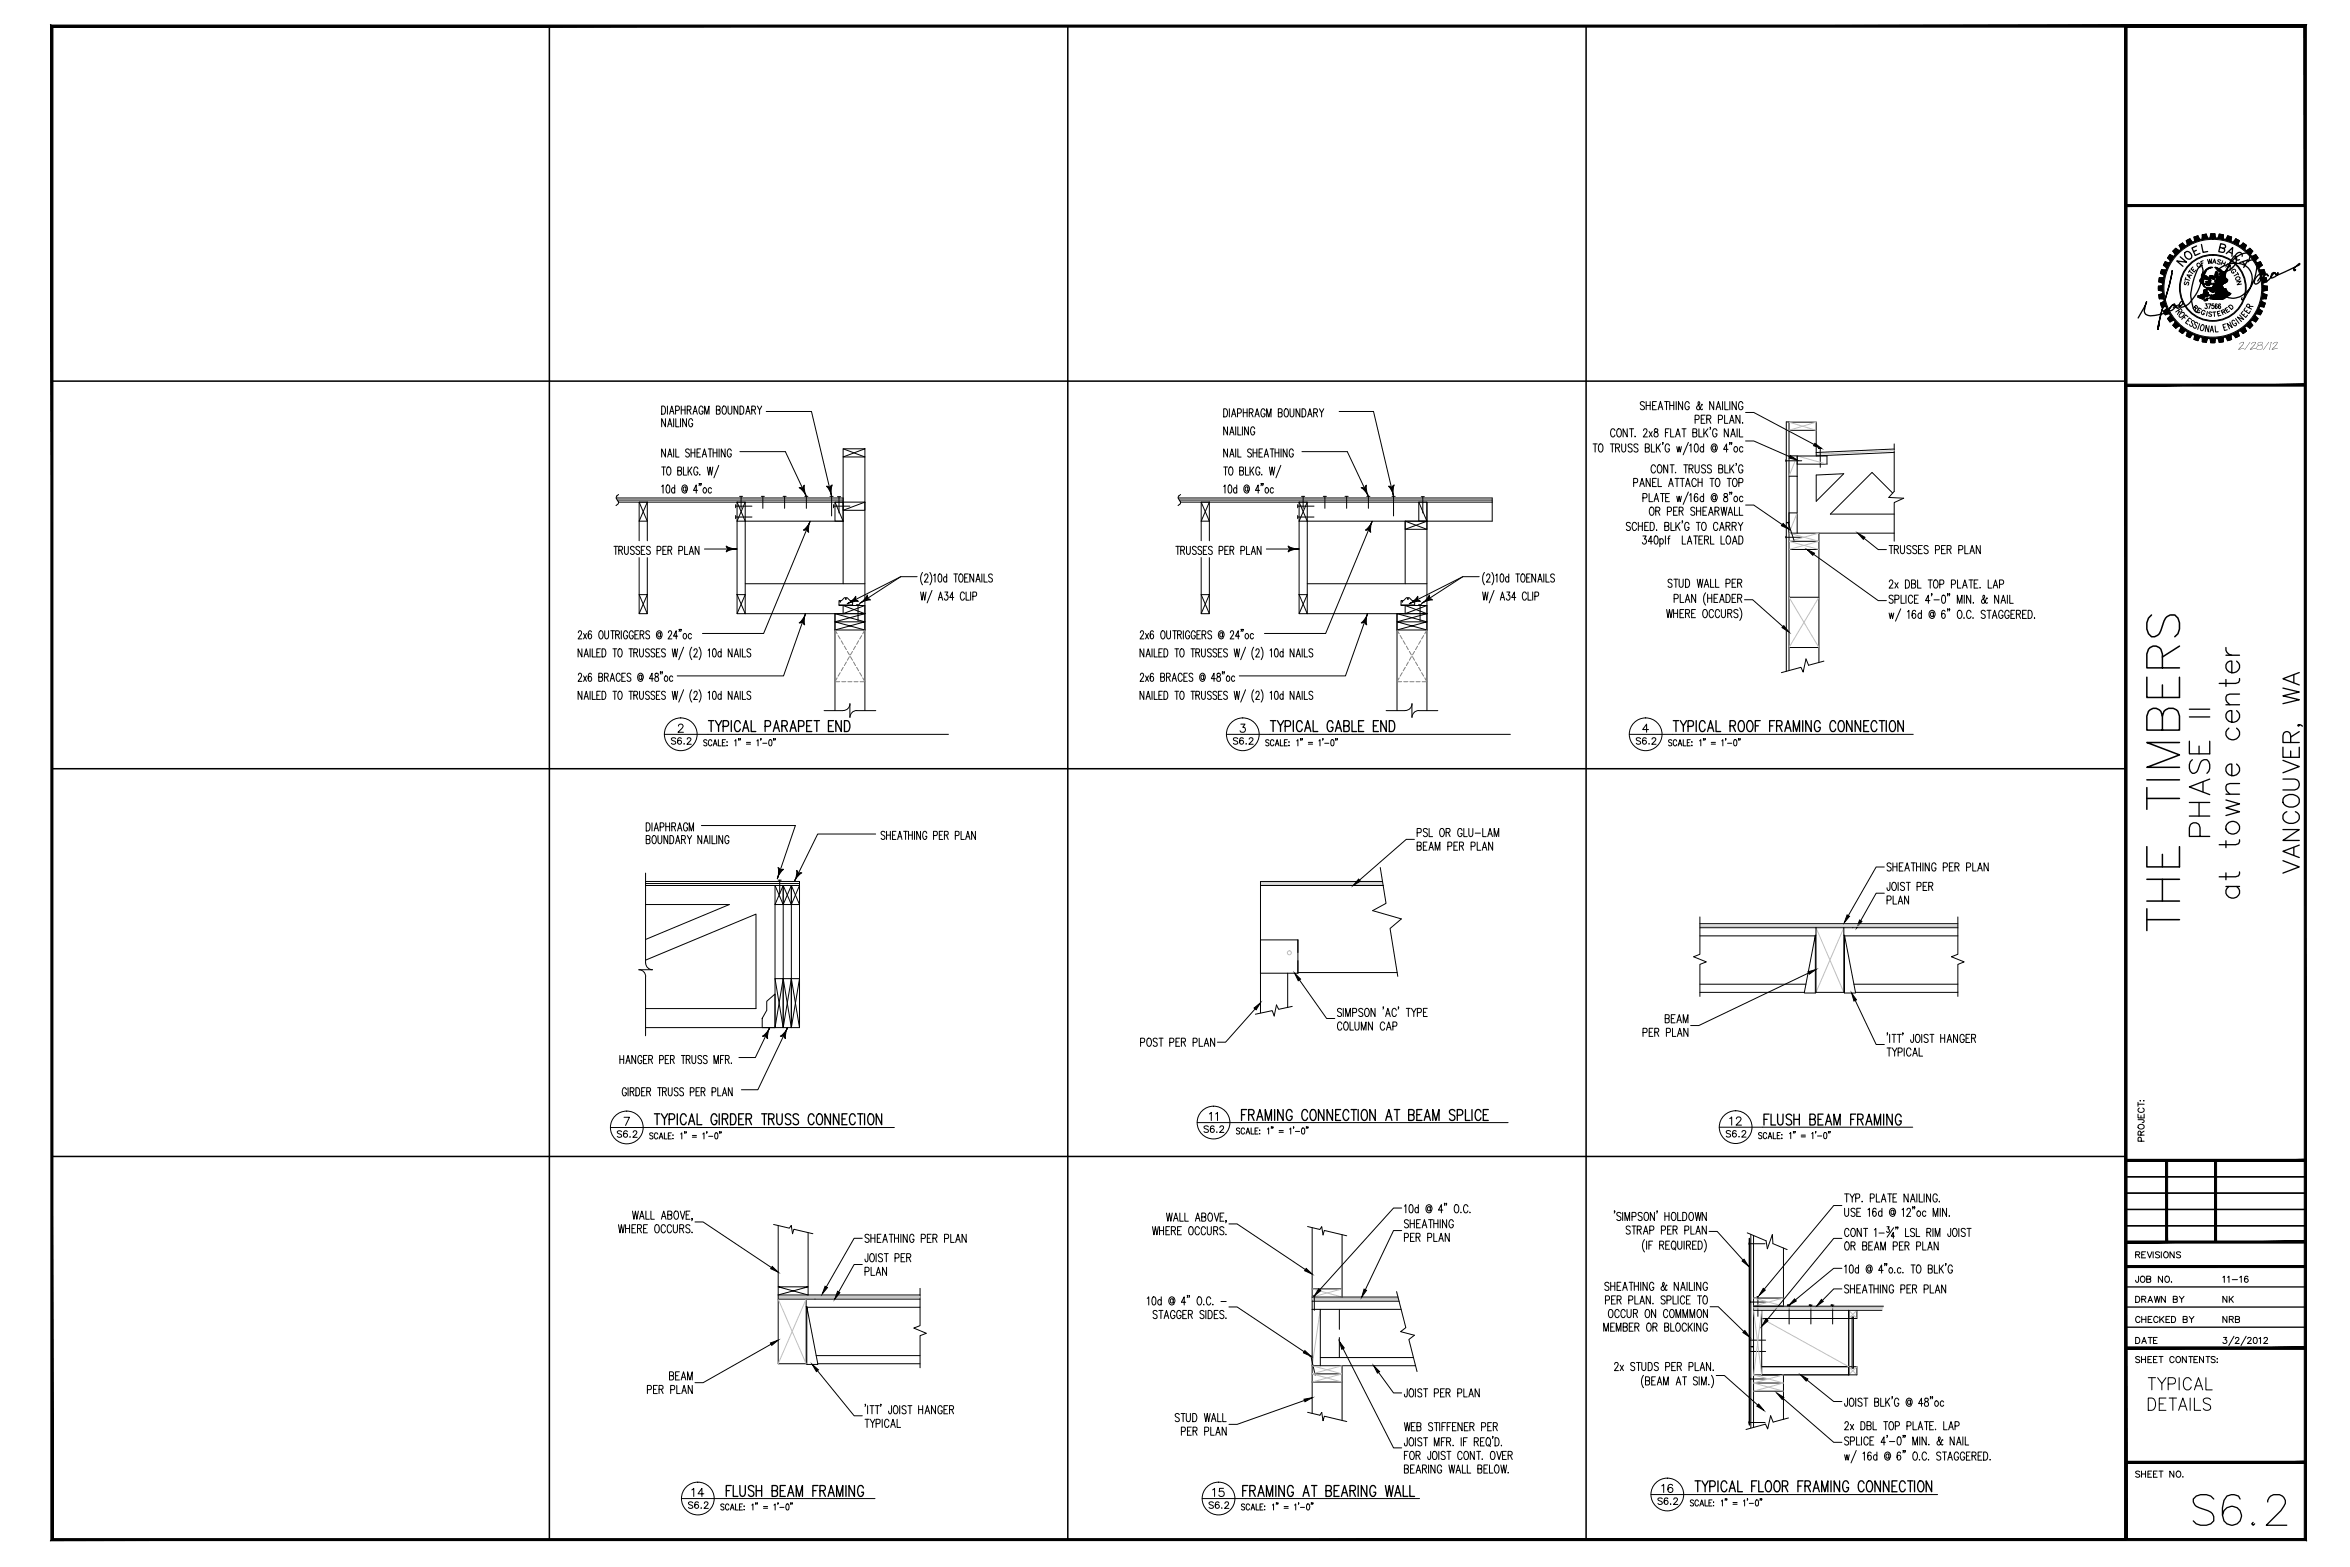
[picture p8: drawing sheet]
<svg xmlns="http://www.w3.org/2000/svg" width="914mm" height="610mm" viewBox="0 0 914 610" stroke-linecap="round" stroke-linejoin="round" font-family="sans-serif">
<!-- layer: P5-4 -->
<g fill="none" stroke="#000" stroke-width=".39">
<path d="M328.1 174.6h8.4v3.2h-8.4zM248.7 195.3h3.2v7.4h-3.2zM286.8 195.3h3.2v7.4h-3.2zM324.9 195.3h3.2v7.4h-3.2zM328.1 195.3h8.4v3.2h-8.4zM467.4 195.3h3.2v7.4h-3.2zM505.5 195.3h3.2v7.4h-3.2zM552.1 195.3h3.1v7.4h-3.1zM546.8 202.7h8.4v3.2h-8.4zM248.7 231.3h3.2v7.4h-3.2zM286.8 231.3h3.2v7.4h-3.2zM324.9 238.7h11.6v6.4h-11.6z"/>
<path d="M325.9 238.7h3.2M328.1 238.7v-3.1h8.4v3.1M467.4 231.3h3.2v7.4h-3.2zM505.5 231.3h3.2v7.4h-3.2zM543.6 238.7h11.6v6.4h-11.6zM544.6 238.7h3.2M546.8 238.7v-3.1h8.4v3.1M301.6 344.5h3.1v7.4h-3.1zM304.7 344.5h3.2v7.4h-3.2zM307.9 344.5h3.2v7.4h-3.2zM301.6 380.7h3.1v19.1h-3.1zM304.7 380.7h3.2v19.1h-3.2z"/>
<path d="M307.9 380.7h3.2v19.1h-3.2z"/>
</g>
<!-- layer: P2-12 -->
<g fill="none" stroke="#000" stroke-width=".39">
<path d="M328.1 174.6l8.4 3.2M336.5 174.6l-8.4 3.2M240.2 194.5h87.9M248.7 195.3l3.2 7.4M251.9 195.3l-3.2 7.4M286.8 195.3l3.2 7.4M290 195.3l-3.2 7.4M324.9 195.3l3.2 7.4M336.5 195.3l-8.4 3.2M458.9 194.5h121.7M467.4 195.3l3.2 7.4M470.6 195.3l-3.2 7.4"/>
<path d="M505.5 195.3l3.2 7.4M508.7 195.3l-3.2 7.4M552.1 195.3l3.1 7.4-8.4 3.2M546.8 202.7l8.4 3.2M248.7 231.3l3.2 7.4M251.9 231.3l-3.2 7.4M286.8 231.3l3.2 7.4M290 231.3l-3.2 7.4M328.1 235.6l8.4 3.1M336.5 238.7h-11.6l11.6 3.2M336.5 235.6l-8.4 3.1M336.5 238.7l-11.6 3.2"/>
<path d="M467.4 231.3l3.2 7.4M470.6 231.3l-3.2 7.4M505.5 231.3l3.2 7.4M508.7 231.3l-3.2 7.4M546.8 235.6l8.4 3.1M555.2 238.7h-11.6l11.6 3.2M555.2 235.6l-8.4 3.1M555.2 238.7l-11.6 3.2M324.9 245.1l11.6-3.2h-11.6l11.6 3.2M543.6 245.1l11.6-3.2h-11.6l11.6 3.2M251.2 343.7h59.9M301.6 344.5l3.1 7.4 3.2-7.4 3.2 7.4"/>
<path d="M311.1 344.5l-3.2 7.4-3.2-7.4-3.1 7.4M301.6 380.7l3.1 19.1 3.2-19.1 3.2 19.1M311.1 380.7l-3.2 19.1-3.2-19.1-3.1 19.1"/>
</g>
<!-- layer: P3-42 -->
<g fill="none" stroke="#000" stroke-width=".39">
<path d="M328.1 177.8v49.3M336.5 177.8v98.7M696.1 164.2v96.7M706.7 164.2v11.8M555.2 195.3v81.2M580.6 195.3v7.4h-71.9v28.6M706.7 184.8l10.7-.5-10.7 10.7zM736.5 191.8l-8.1-8-16.2 16.2h24.9M248.7 202.7v7.7M248.7 216.9v14.4M251.9 202.7v7.7M251.9 216.9v14.4"/>
<path d="M286.8 202.7v28.6M328.1 202.7h-38.1v28.6M467.4 202.7v7.7M467.4 216.9v14.4M470.6 202.7v7.7M470.6 216.9v14.4M505.5 202.7v28.6M546.8 202.7v24.4M696.1 207.4h41M707.8 207.4v50.3M290 227.1h46.5M290 238.7h34.9v37.8"/>
<path d="M508.7 227.1h46.5M508.7 238.7h34.9v37.8M251.2 351.9h32.6l-32.6 13.6M301.6 351.8v28.9M304.7 351.8v28.9M307.9 351.8v28.9M311.1 344.5v55.3M490.5 342.9v51.1M251.2 373.5l43-17.9v36.8h-43M501 378.6v13.4M505 378.3h38.7M251.2 399.8h50.4"/>
<path d="M510.6 477.6v27M522.2 480.3v24.3M682.3 480.7v27.4M694 485.5v22.6M510.6 509.4v21.9M513.7 509.4v21.9M510.6 537.6v12.2M522.2 537.6v15M682.3 534.9v20.4M694 534.9v17.2"/>
</g>
<!-- layer: TEXT -->
<g fill="none" stroke="#000" stroke-width=".39">
<path d="M257.5 158a1.72 1.72 0 0 1 1.5 1.1 1.72 1.72 0 0 1-.5 1.9l-1 .1zM259.7 158v3.1M262.9 159.7l1.2-.2 .3-.5-.3-.9-1.2-.1v3.1M265.1 159.5h1.5M265.1 158v3.1M266.6 158v3.1M267.4 159.5l1.3-.1 .2-.5-.2-.8-1.3-.1v3.1M268.2 159.5l.7 1.6M273.5 158.7l-.5-.7a1.79 1.79 0 0 0-.6 3l.6 .1 .5-.4v-.8h-.5M278.8 159.5l1.2-.1 .2-.5-.2-.8-1.2-.1v3.1l1.2-.1 .2-.9-.5-.6M281.4 158.1l.2-.1a1.79 1.79 0 0 1 .6 3l-.2 .1a1.78 1.78 0 0 1-.6-3zM283.3 158v2.2l.6 .9 .8-.4 .1-2.7"/>
<path d="M287.1 158v3.1l-1.5-3.1v3.1M287.9 158a1.72 1.72 0 0 1 1.6 1.1 1.72 1.72 0 0 1-.5 1.9l-1.1 .1zM292.5 159.5l1.3-.1 .2-.5-.2-.8-1.3-.1v3.1M293.2 159.5l.8 1.6M294.7 158l.9 1.5 .8-1.5M295.6 159.5v1.6M476.2 159h.7a1.98 1.98 0 0 1 0 3.2h-.7zM478.4 159v3.2M483.8 159v3.2M485.3 159v3.2M492.2 159.8l-.5-.8a1.83 1.83 0 0 0-.6 3.1l.6 .1 .4-.4 .1-.8h-.5M500.1 159.2l.2-.2a1.83 1.83 0 0 1 .6 3.1l-.2 .1a1.74 1.74 0 0 1-.6-3z"/>
<path d="M502 159l.1 2.8 .5 .4 .5-.1 .4-.8v-2.3M505.8 159v3.2l-1.5-3.2v3.2M506.6 159h.8a1.98 1.98 0 0 1 0 3.2h-.8zM513.4 159l.9 1.5 .8-1.5M639.9 156.7a.8 .8 0 0 0-1.2-.5 .8 .8 0 0 0-.2 1.3l.9 .4a.85 .85 0 0 1 .2 1.4 .85 .85 0 0 1-1.4-.3M640.5 156.2v3.2M640.5 157.7h1.6M642.1 156.2v3.2M643 157.7h.9M644.5 156.2h-1.5v3.2h1.5M645.2 159.4l.9-3.2 .9 3.2M645.5 158.3h1.2"/>
<path d="M647.7 156.2h1.6M648.4 156.2v3.2M649.7 157.7h1.6M649.7 156.2v3.2M651.3 156.2v3.2M652.2 156.2v3.2M654.7 156.2v3.2l-1.6-3.2v3.2M657.3 157a.89 .89 0 0 0-1.1-.8 .89 .89 0 0 0-.6 1.3v.7a.9 .9 0 0 0 .8 1.2 .9 .9 0 0 0 .9-1.2h-.6M662.4 157.6l-.2-.3-.5 1.2a.98 .98 0 0 1-1.1 .9l-.5-.9 1.3-1.5-.3-.8-.4 .5 .1 .8 1.1 1.8 .4 .1 .1-.3M666.8 156.2v3.2l-1.5-3.2v3.2M667.8 159.4l.8-3.2 1 3.2M668.1 158.3h1.1"/>
<path d="M670.2 156.2v3.2M671.1 156.2v3.2h1.4M673.1 156.2v3.2M675.6 156.2v3.2l-1.6-3.2v3.2M678.2 157a.89 .89 0 0 0-1.1-.8 .89 .89 0 0 0-.6 1.3v.7a.9 .9 0 0 0 .8 1.2 .9 .9 0 0 0 .9-1.2h-.6M258.9 162.9v3.1l-1.4-3.1v3.1M258.9 174.6v3.2l-1.4-3.2v3.2M259.8 166l.8-3.1 .9 3.1M259.8 177.8l.8-3.2 .9 3.2M260.1 176.8h1.1M260.1 165h1.1M260.5 161.1l.9-3.1 .8 3.1"/>
<path d="M260.8 160.1h1.1M262.1 162.9v3.1M262.1 174.6v3.2M263 162.9v3.1h1.2M263 174.6v3.2h1.2M264.8 162.9v3.1M267.1 162.9v3.1l-1.5-3.1v3.1M268.3 175.1a.76 .76 0 0 0-1.2-.4 .76 .76 0 0 0-.1 1.2l.8 .4a.81 .81 0 0 1 .3 1.3 .81 .81 0 0 1-1.3-.3M268.9 176.2h1.5M268.9 174.6v3.2M269.5 163.6l-.5-.7a1.76 1.76 0 0 0-.6 3l.6 .1 .4-.4 .1-.8h-.5M269.6 161.1l.9-3.1 .8 3.1"/>
<path d="M269.9 160.1h1.1M270.4 174.6v3.2M271.2 176.2h.9M272.6 174.6h-1.4v3.2h1.4M273.2 177.8l.9-3.2 .8 3.2M273.5 176.8h1.1M274.2 161.1v-3.1l.8 3.1 .9-3.1v3.1M275.6 174.6h1.5M276.3 174.6v3.2M277.5 176.2h1.5M277.5 174.6v3.2M279 174.6v3.2"/>
<path d="M279.8 174.6v3.2M282.1 174.6v3.2l-1.4-3.2v3.2M284.6 175.4l-.6-.8a1.76 1.76 0 0 0-.6 3l.6 .2 .5-.5 .1-.7h-.6M287.9 175.7h17.7l8.2 17.4M290.2 161.1l.8-3.1 .9 3.1M290.5 160.1h1M298.1 160.1h17.7l7.8 33-.7-3.1M477.6 166v3.2l-1.4-3.2v3.2M477.6 174.6v3.2l-1.4-3.2v3.2M478.5 169.2l.8-3.2 .9 3.2M478.5 177.8l.8-3.2 .9 3.2M478.8 168.2h1"/>
<path d="M478.8 176.8h1M479.2 162.2l.8-3.2 .9 3.2M479.5 161.1h1.1M480.8 166v3.2M480.8 174.6v3.2M481.5 160.7h1l.4-.3-.1-1.2-1.3-.2v3.2M481.7 166v3.2h1.2M481.7 174.6v3.2h1.2M483.4 166v3.2M483.8 160.5h1.5M485.8 166v3.2l-1.5-3.2v3.2M486.1 160.5l1.3-.1 .2-.5-.2-.7-1.3-.2v3.2"/>
<path d="M486.8 160.5l.8 1.7M486.9 175.1a.75 .75 0 0 0-1.2-.4 .75 .75 0 0 0 .2 1.3l.6 .3a.81 .81 0 0 1 .3 1.3 .81 .81 0 0 1-1.3-.3M487.6 174.6v3.2M487.6 176.2h1.5M488.2 166.8l-.5-.8a1.81 1.81 0 0 0-.7 3.1l.7 .1 .4-.4 .1-.8h-.5M488.3 162.2l.8-3.2 .9 3.2M488.6 161.1h1.1M489.1 174.6v3.2M489.9 176.2h.9M491.3 174.6h-1.4v3.2h1.4M491.9 177.8l.8-3.2 .9 3.2M492.2 176.8h1.1"/>
<path d="M492.9 162.2v-3.2l.8 3.2 .9-3.2v3.2M494.2 174.6h1.5M495 174.6v3.2M496.1 176.2h1.5M496.1 174.6v3.2M497.4 160.5l1.3-.1 .2-.5-.2-.7-1.3-.2v3.2h1l.4-.3v-1.1l-.4-.3M497.6 174.6v3.2M498.5 174.6v3.2M500.8 174.6v3.2l-1.5-3.2v3.2M503.2 175.4l-.5-.8a1.81 1.81 0 0 0-.6 3l.6 .2 .4-.5 .1-.7h-.5M506.6 175.7h17.6l8.3 17.4-1.4-2.8M508.8 162.2l.9-3.2 .8 3.2"/>
<path d="M509.2 161.1h1M511.2 160.5l1.2-.1 .2-.5-.2-.7-1.2-.2v3.2M511.9 160.5l.7 1.7M514.3 160.5v1.7M521.1 160.1h13.3l7.8 33-.6-3.1M619.9 172.7h1.6M620.7 172.7v3.2M622.4 172.8a.93 .93 0 0 1 1 .1 .93 .93 0 0 1 .3 1v.7a.94 .94 0 0 1-.9 1.3 .94 .94 0 0 1-.9-1.3zM626.6 172.7h1.6M627.4 172.7v3.2M628.4 167.5a.88 .88 0 0 0-1.1-.7 .88 .88 0 0 0-.6 1.2v.8a.89 .89 0 0 0 .6 1.2 .89 .89 0 0 0 1.1-.8M628.6 174.2l1.4-.2 .2-.4-.2-.8-1.4-.1v3.2"/>
<path d="M629.4 174.2l.8 1.7M629.5 166.9l.2-.1a.97 .97 0 0 1 1.2 1.2v.8a.96 .96 0 0 1-.9 1.2 .96 .96 0 0 1-.9-1.2zM631 172.7v2.2a.85 .85 0 0 0 .9 1l.6-.5 .1-2.7M633.2 166.8v3.2l-1.6-3.2v3.2M634.1 166.8h1.6M634.9 166.8v3.2M635.1 173.2a.81 .81 0 0 0-.9-.5 .81 .81 0 0 0-.7 .8l.2 .4 .9 .4a.84 .84 0 0 1 .3 1.4 .84 .84 0 0 1-1.4-.3M636.2 169.6v.4l.1-.2M637.4 173.2a.84 .84 0 0 0-1-.5 .84 .84 0 0 0-.7 .8l1.2 .8a.83 .83 0 0 1 .4 1.3 .83 .83 0 0 1-1.3 .1l-.3-.3M639.5 167.5l.1-.4a.73 .73 0 0 1 1.1-.2 .73 .73 0 0 1 0 1.1l-1.3 2h1.6M640.2 174.2l1.3-.2 .3-.4-.3-.8-1.3-.1v3.2h1l.5-.3v-1.1l-.5-.3M641.7 167.9l1.2 2.1"/>
<path d="M642.6 172.7v3.2h1.3M642.9 167.9l-1.2 2.1M643.8 166.9v1a1.15 1.15 0 0 1 1.3 .7 1.15 1.15 0 0 1-.5 1.4 1.01 1.01 0 0 1-1.1-1.1 1.01 1.01 0 0 1 1.2-.9l.2-.1a.65 .65 0 0 0-.3-1.1zM644.5 172.7v3.2M645.1 174l1 1.9M646.1 172.7l-1.6 2.1M647.1 172.2h-.2h.2l-.2 .8M648 168.3h.9M649.5 166.8h-1.5v3.2M649.6 173.5a.78 .78 0 0 0-1.2-.7 2.23 2.23 0 0 0 .2 3.1h.4l.5-.5 .1-.8h-.6M650.1 166.8v3.2h1.3M652 170l.9-3.2 .9 3.2"/>
<path d="M652.3 168.9h1.1M652.4 173.8l.5 2.1 .5-2.1 .4 2.1 .4-2.1M654.5 166.8h1.6M655.3 166.8v3.2M657 172.1l-2.1 4.8M657.4 173.3l.6-.6v3.2M658.7 168.3l1.3-.1 .3-.5-.3-.8-1.3-.1v3.2l1.3-.2 .3-.9-.6-.6M659.6 163.2l1.3-.2 .2-.4-.2-.9-1.3-.2v3.2M659.6 172.8l.5-.1a2.17 2.17 0 0 1 0 3.2h-.2a2.5 2.5 0 0 1-.3-3.1zM661.1 166.8v3.2h1.3M662 163h.9M662.9 174.2l-.3-.3a.94 .94 0 0 0-1.1 .9 .94 .94 0 0 0 1.1 .9l.3-.3"/>
<path d="M662.9 172.7v3.2M663 166.8v3.2M663.4 161.5h-1.4v3.2h1.4M663.6 168.2l1 1.8M664.1 163l1.4-.1 .2-.5-.1-.6-.5-.3h-1v3.2M664.6 166.8l-1.6 2.1M664.9 163l.8 1.7M665.6 166.3l-.1-.1-.1 .9M667.5 173.9l-.3-.4a.83 .83 0 0 0-.8 .8 .83 .83 0 0 0 .8 .8l.3-.5M667.5 173.5l.1 1.6a1.28 1.28 0 0 0 .5-1.7 1.28 1.28 0 0 0-1.7-.6 1.28 1.28 0 0 0-.6 1.7 1.18 1.18 0 0 0 .7 1.2 1.18 1.18 0 0 0 1.4-.3M668.1 167.5a.88 .88 0 0 0-1.1-.7 .88 .88 0 0 0-.6 1.2v.8a.91 .91 0 0 0 .8 1.2 .91 .91 0 0 0 .9-1.2h-.6M668.6 163.2l1.4-.2 .2-.4-.2-.9-1.4-.2v3.2"/>
<path d="M671.1 161.5v3.2h1.3M672.4 174.8h-1.7l1.1-2.1v3.2M672.5 166.8v3.2l-1.6-3.2v3.2M673 164.7l.8-3.2 1 3.2M673.2 172.2h-.2h.2l-.2 .8M673.3 163.6h1.1M673.4 170l.9-3.2 .9 3.2M673.8 168.9h1.1M673.8 172.2h-.2h.2l-.2 .8M675 173.9a1 1 0 0 1 1.2 .8 1 1 0 0 1-1 1.2l-.5-1zM675.9 166.8v3.2M676.8 166.8v3.2h1.4"/>
<path d="M677 161.5v3.2l-1.5-3.2v3.2M678.1 164.4l.1 .2M678.2 174.2l-.2-.3a.94 .94 0 0 0-1.2 .9 .94 .94 0 0 0 1.2 .9l.2-.3M679.2 160.5h3.2l23.5 12.4M679.2 171.5h3.2l14 6.2M257.5 189.2l.5-.5v3.1M257.5 181.7h1.4M258.2 181.7v3.1M259.5 188.8l.5-.1a2.27 2.27 0 0 1 0 3.1h-.2a2.53 2.53 0 0 1-.3-3zM259.8 181.8l.2-.1a1.74 1.74 0 0 1 .6 3l-.2 .1a1.83 1.83 0 0 1-.6-3zM262.5 190.2l-.2-.3a1.01 1.01 0 0 0-1.1 .7 1.01 1.01 0 0 0 .6 1.2l.7-.4M262.5 188.7v3.1"/>
<path d="M263.7 183.1l1.3-.1 .2-.4-.2-.8-1.3-.1v3.1l1.3-.1 .2-.9-.5-.7M265.9 181.7v3.1h1.3M266.9 189.9l-.3-.5a.83 .83 0 0 0-.8 .8 .83 .83 0 0 0 .8 .9l.3-.5M266.9 189.4l.1 1.7a1.24 1.24 0 0 0 .5-1.7 1.24 1.24 0 0 0-1.6-.6 1.24 1.24 0 0 0-.6 1.7 1.09 1.09 0 0 0 .6 1.1 1.09 1.09 0 0 0 1.3-.2M267.7 181.7v3.1M268.3 183l.9 1.8M269.2 181.7l-1.5 2.1M271.4 190.8h-1.5l1-2.1v3.1M271.6 182.4l-.6-.7a1.78 1.78 0 0 0-.6 3l.6 .1 .4-.4 .2-.8h-.6M272.2 188.2h-.2h.2l-.2 .7M272.3 184.5v.3l.1-.1M272.8 188.2h-.2h.2l-.2 .7"/>
<path d="M273.9 189.9a1.01 1.01 0 0 1 1.2 .7 1.01 1.01 0 0 1-.7 1.2l-.5-.1-.4-.8zM275.2 181.7l.6 3.1 .5-3.1 .5 3.1 .6-3.1M276.8 190.2l-.2-.3a1.01 1.01 0 0 0-1.2 .7 1.01 1.01 0 0 0 .7 1.2l.7-.4M279.7 181l-1.9 4.9M312.5 190.7l-.4-.7-.7-.2 1.6 1.6M312.8 189.1l.2 2.3M312.8 189.1l-.3 .7 .2 .8M313 188.8v1.9l.5 1.9-1.1-1.6-1.4-1.3h.7l.8 .6v-1l.5-.5M322.9 190.4l-.3-.7-.6-.4 1.2 2M323.1 190.4v-.8l.4-.6-.3 2.3M323.8 188.7l-.7 .7-.1 .6M323.8 188.7l-.4 1.9 .1 2-.7-1.9-1.2-1.5 .9 .3 .4 .5"/>
<path d="M476.2 189.2l.5-.5v3.1M476.2 181.7h1.4M476.9 181.7v3.1M478.1 188.8l.6-.1a2.27 2.27 0 0 1 0 3.1h-.2a2.62 2.62 0 0 1-.4-3zM478.5 181.8l.2-.1a1.78 1.78 0 0 1 .6 3l-.2 .1a1.79 1.79 0 0 1-.6-3zM481.2 190.2l-.2-.3a1.01 1.01 0 0 0-1.2 .7 1.01 1.01 0 0 0 .7 1.2l.7-.4M481.2 188.7v3.1M482.4 183.1l1.2-.1 .3-.4-.3-.8-1.2-.1v3.1h.9l.5-.3v-1.1l-.5-.3M484.6 181.7v3.1h1.3M485.5 189.9l-.2-.5a.83 .83 0 0 0-.8 .8 .83 .83 0 0 0 .8 .9l.2-.5M485.5 189.4l.2 1.7a1.23 1.23 0 0 0 .5-1.7 1.23 1.23 0 0 0-1.6-.5 1.23 1.23 0 0 0-.6 1.6 1.09 1.09 0 0 0 .6 1.1 1.09 1.09 0 0 0 1.3-.2M486.4 181.7v3.1"/>
<path d="M486.9 183l1 1.8M487.9 181.7l-1.5 2.1M490.1 190.8h-1.6l1.1-2.1v3.1M490.2 182.4l-.5-.7a1.74 1.74 0 0 0-.6 3l.6 .1 .4-.4 .1-.8h-.5M490.8 188.2h-.2h.2l-.2 .7M491 184.5l.1 .2M491.5 188.2h-.2h.2l-.2 .7M492.5 189.9a1.01 1.01 0 0 1 1.2 .7 1.01 1.01 0 0 1-.6 1.2l-.8-.4zM493.9 181.7l.5 3.1 .6-3.1 .5 3.1 .5-3.1M495.5 190.2l-.2-.3a1.01 1.01 0 0 0-1.2 .7 1.01 1.01 0 0 0 .7 1.2l.7-.4M498.4 181l-1.9 4.9M529.7 189.7h.6l.8 .5 .1-.9 .4-.5 .1 1.9 .5 1.9-1.1-1.6z"/>
<path d="M531.2 190.7l-.4-.7-.7-.2 1.6 1.6M531.4 190.6l-.2-.8 .2-.7 .3 2.3M541.6 190.4l-.3-.7-.6-.4 1.2 2M542.2 189l-.3 2.3M542.2 189l-.4 .6v.8M542.4 188.7l-.4 1.9 .1 2M542.5 188.7l-.6 .4-.3 .9-.4-.5-.9-.3 1.2 1.5 .7 1.9M635.7 187.8l1.3-.2 .2-.4-.2-.9-1.3-.2v3.2M638 189.3l.9-3.2 1 3.2M638.4 188.2h1.1M639.3 193.7l1.4-.2 .2-.4-.2-.9-1.4-.2v3.2M641.7 192v3.2h1.3"/>
<path d="M642.1 186.1v3.2l-1.6-3.2v3.2M642.2 197.5l.2-.2a1.76 1.76 0 0 1 .8 3l-.3 .2a1.73 1.73 0 0 1-1.3-1.3 1.73 1.73 0 0 1 .6-1.7zM643 187.6h.9M643.6 195.2l.9-3.2 .9 3.2M643.9 194.1h1.2M644.2 181.6a.9 .9 0 0 0-1.2-.8 .9 .9 0 0 0-.6 1.2v.8a.9 .9 0 0 0 .7 1.2 .9 .9 0 0 0 1.1-.8M644.3 198.8l1.3-.1 .3-.5-.3-.7-1.3-.2v3.2M644.5 186.1h-1.5v3.2h1.5M645.1 198.8l.8 1.7M645.2 186.1v3.2h1.3M645.3 181l.2-.2a1.78 1.78 0 0 1 .7 3.1l-.2 .1a1.74 1.74 0 0 1-.7-3zM646.1 192h1.6"/>
<path d="M646.9 192v3.2M648.1 193.5h.9M648.8 199l1.4-.2 .2-.5-.2-.8-1.4-.2v3.2M648.9 180.8v3.2l-1.6-3.2v3.2M649.3 189.3l.9-3.2 .9 3.2M649.6 192h-1.5v3.2h1.5M649.6 188.2h1.1M649.8 180.8h1.6M650.6 180.8v3.2M651.2 198.8h.9M651.7 186.1h1.7M652 183.7l.1 .2"/>
<path d="M652.4 193.1l.5 2.1 .5-2.1 .4 2.1 .4-2.1M652.6 186.1v3.2M652.7 197.3h-1.5v3.2h1.5M653.4 198.8l1.3-.1 .2-.5-.2-.7-1.3-.2v3.2M653.8 186.1h1.6M654.1 198.8l.8 1.7M654.6 186.1v3.2M655.1 180.8h1.6M655.9 189.3l.8-3.2 .9 3.2M655.9 180.8v3.2M656.2 188.2h1.1M657 191.4l-2.1 4.8"/>
<path d="M657.2 182.3l1.4-.1 .1-1.1-.5-.3h-1v3.2M657.4 192.6l.6-.6v3.2M658 182.3l.8 1.7M659.5 197.8a.81 .81 0 0 0-1-.5 .81 .81 0 0 0-.6 .7l.4 .7 .9 .4 .3 .9a.9 .9 0 0 1-1.6 0M659.6 180.8v2.3a.79 .79 0 0 0 .8 .9 .79 .79 0 0 0 .7-.9v-2.3M660 186.9a.9 .9 0 0 0-1.1-.8 .9 .9 0 0 0-.6 1.2v.8a.9 .9 0 0 0 .6 1.2 .9 .9 0 0 0 1.1-.8M660.1 198.8h1.6M660.1 197.3v3.2M660.6 192.5l-.7-.5a2.18 2.18 0 0 0 0 3.2 .91 .91 0 0 0 .8-1.1 .91 .91 0 0 0-1.1-.7l-.4 .7M660.7 187.6h1.6M660.7 186.1v3.2M661.7 197.3v3.2"/>
<path d="M662.3 186.1v3.2M662.6 198.8h1M662.9 193.5l-.3-.3a1.01 1.01 0 0 0-1.2 .7 1.01 1.01 0 0 0 .7 1.3l.8-.5M662.9 192v3.2M663.6 181.3a.81 .81 0 0 0-.9-.5 .81 .81 0 0 0-.6 .8l.2 .4 .9 .5a.84 .84 0 0 1 .2 1.3 .84 .84 0 0 1-1.3-.3M664.1 197.3h-1.5v3.2h1.5M665.1 199.4h1.2M665.4 186.1h1.5M665.9 181.3a.84 .84 0 0 0-.9-.5 .84 .84 0 0 0-.7 .8l.3 .4 1.2 .8a.73 .73 0 0 1-.4 1.2l-.8-.1-.3-.4M666.1 186.1v3.2M667.3 198.8l1.3-.1 .3-.5-.3-.7-1.3-.2v3.2M667.5 193.2l-.3-.4a.79 .79 0 0 0-.8 .9 .79 .79 0 0 0 1 .6l.1-.3"/>
<path d="M667.5 192.8l.1 1.7a1.28 1.28 0 0 0 .5-1.7 1.28 1.28 0 0 0-1.6-.6 1.28 1.28 0 0 0-.7 1.6 1.19 1.19 0 0 0 .7 1.3 1.19 1.19 0 0 0 1.4-.4M667.9 186.3l.2-.2a1.78 1.78 0 0 1 .7 3.1l-.2 .1a1.72 1.72 0 0 1-1.3-1.3 1.72 1.72 0 0 1 .6-1.7zM668.1 198.8l.8 1.7M668.8 182.3l1.3-.1 .1-1.1-.4-.3h-1v3.2h1l.4-.3v-1.1l-.4-.3M669.7 197.3l.5 3.2 .6-3.2 .6 3.2 .5-3.2M670.9 192.2v.9a1.17 1.17 0 0 1 1.2 .7 1.17 1.17 0 0 1-.4 1.4 .99 .99 0 0 1-1.1-1.1 .99 .99 0 0 1 1.2-.9l.4-.4-.1-.6zM671.1 180.8v3.2h1.4M672.1 186.1h1.5M672.7 199.4h1.1M672.8 186.1v3.2M673.1 180.8v3.2M673.2 191.6h-.2l.1-.2-.1 .9"/>
<path d="M673.6 182.2l1.1 1.8M673.8 191.6h-.2l.2-.2-.2 .9M674.6 186.3l.2-.2a1.78 1.78 0 0 1 .7 3.1l-.3 .1a1.75 1.75 0 0 1-.6-3zM674.7 180.8l-1.6 2.1M674.9 197.3v3.2h1.4M675 193.2a1.02 1.02 0 0 1 1.2 .7 1.02 1.02 0 0 1-.6 1.3l-.8-.5-.1-.7zM675.7 180.4h-.2h.2l-.2 .7M676.6 187.8l1.4-.2 .2-.4-.2-.9-1.4-.2v3.2M676.8 197.3v3.2h1.4M678.2 181.6a.89 .89 0 0 0-1.1-.8 .89 .89 0 0 0-.6 1.2v.8a.9 .9 0 0 0 .8 1.2 .9 .9 0 0 0 .9-1.2h-.6M678.2 193.5l-.2-.3a1.01 1.01 0 0 0-1.3 .7 1.01 1.01 0 0 0 .7 1.3l.8-.5M679.2 196.5h3.2l11.1 7.6"/>
<path d="M238.9 212.5h1.5M239.6 212.5v3.2M240.8 214.1l1.2-.2 .3-.5-.3-.7-1.2-.2v3.2M241.5 214.1l.8 1.6M243 212.5v2.3l.6 .9 .8-.5 .1-2.7M246.8 213a.76 .76 0 0 0-1.1-.4 .76 .76 0 0 0-.2 1.2l.9 .4a.81 .81 0 0 1 .2 1.3 .81 .81 0 0 1-1.3-.3M248.9 213a.76 .76 0 0 0-1.1-.4 .76 .76 0 0 0-.2 1.2l.9 .4a.81 .81 0 0 1 .2 1.3 .81 .81 0 0 1-1.3-.3M249.5 214.1h.9M250.9 212.5h-1.4v3.2h1.4M253.1 213a.75 .75 0 0 0-1.2-.4 .75 .75 0 0 0 .1 1.3l.6 .3a.81 .81 0 0 1 .3 1.3 .81 .81 0 0 1-1.3-.3M255.7 214.2l1.2-.1 .3-.5-.3-.9-1.2-.2v3.2M257.9 214.1h.9"/>
<path d="M259.3 212.5h-1.4v3.2h1.4M259.9 214.1l1.3-.2 .1-1.1-.4-.3h-1v3.2M260.7 214.1l.7 1.6M264.1 214.2l1.3-.1 .2-.5-.2-.9-1.3-.2v3.2M266.4 212.5v3.2h1.3M268.2 215.7l.8-3.2 .9 3.2M268.5 214.6h1.1M272 212.5v3.2l-1.5-3.2v3.2M274.1 213.6h12.7h-3.1M282.8 212.8l.6 .5 .7 .1M282.8 212.8l2.2 .8M283.7 213.5l-.6-.2-.5-.8 1.8 .8 1.9 .3"/>
<path d="M284.1 213.7l-.7 .1-.6 .6M285 213.5l-2.2 .8M286.3 213.5l-1.9 .4-1.8 .7 .5-.8 .6-.2M314.1 205.6l.1 1 .5 .5-.1-2 .5-1.9-1.1 1.7-1.4 1.3h.7l.8-.6 1.1-2.9-18.1 43.7h-23.8M314.5 204.4l-.1 2.3-.3-.7 .2-.7M314.6 204.4l-1.6 1.7 .7-.3 .4-.6M457.5 212.5h1.5M458.3 212.5v3.2M459.4 214.1l1.3-.2 .1-1.1-.4-.3h-1v3.2M460.2 214.1l.7 1.6M461.7 212.5l.1 2.7 .5 .5 .5-.2 .4-.7v-2.3M465.5 213a.75 .75 0 0 0-1.2-.4 .75 .75 0 0 0 .1 1.3l.7 .3a.81 .81 0 0 1 .2 1.3 .81 .81 0 0 1-1.3-.3"/>
<path d="M467.6 213a.75 .75 0 0 0-1.2-.4 .75 .75 0 0 0 .1 1.3l.7 .3a.81 .81 0 0 1 .2 1.3 .81 .81 0 0 1-1.3-.3M468.2 214.1h.9M469.6 212.5h-1.4v3.2h1.4M471.7 213a.76 .76 0 0 0-1.1-.4 .76 .76 0 0 0-.2 1.2l.9 .4a.81 .81 0 0 1 .2 1.3 .81 .81 0 0 1-1.3-.3M474.4 214.2l1.2-.1 .3-.5-.3-.9-1.2-.2v3.2M476.6 214.1h.8M478 212.5h-1.4v3.2h1.4M478.6 214.1l1.3-.2 .2-.5-.2-.7-1.3-.2v3.2M479.3 214.1l.8 1.6M482.8 214.2l1.3-.1 .2-.5-.2-.9-1.3-.2v3.2M485 212.5v3.2h1.3M486.9 215.7l.8-3.2 .9 3.2"/>
<path d="M487.2 214.6h1M490.7 212.5v3.2l-1.5-3.2v3.2M501.5 212.8l2.1 .8M501.5 212.8l.6 .5 .7 .1M502.4 213.5l-.7-.2-.4-.8 1.7 .8 1.9 .3M502.8 213.7l-.7 .1-.6 .6M503.6 213.5l-2.1 .8M504.9 213.5l-1.9 .4-1.7 .8 .7-1 3.5-.1h-12.8M532.7 205.6l1.2-2.9-18.1 43.7h-23.8M533.2 204.4l-.1 2.3-.3-.7 .2-.7M533.3 204.4l-1.6 1.7 .7-.3 .4-.6M533.7 203.2l-.4 1.9v2l-.4-.5-.1-1-.8 .6h-.7l1.4-1.3z"/>
<path d="M634.4 203.6a.81 .81 0 0 0-1.1-.4 .81 .81 0 0 0-.4 1.1l1.1 .6a.84 .84 0 0 1 .2 1.3 .84 .84 0 0 1-1.4-.3M636.8 204a.9 .9 0 0 0-1.1-.8 .9 .9 0 0 0-.6 1.2v.8a.91 .91 0 0 0 .6 1.2 .91 .91 0 0 0 1.1-.8M637.5 203.2v3.2M637.5 204.7h1.5M639 203.2v3.2M639.3 208.5h1.2l-.6 1.2a.91 .91 0 0 1 .7 1.4 .91 .91 0 0 1-1.6-.1M640 204.7h.9M641.4 203.2h-1.4v3.2h1.4M642.1 203.2h.8a1.91 1.91 0 0 1 0 3.2h-.8zM643 210.6h-1.7l1.1-2.1v3.2M643.9 208.6l.6-.1a2.17 2.17 0 0 1 0 3.2h-.2a2.5 2.5 0 0 1-.4-3.1zM644.6 206.1v.3l.1-.2"/>
<path d="M645.9 210l.2-.3a1 1 0 0 1 1.1 .9 1 1 0 0 1-.9 1.1l-.4-.5M645.9 209.6v3.1M647.8 204.7l1.4-.1 .2-.5-.2-.8-1.4-.1v3.2h1l.5-.3 .1-.8-.6-.6M648 208.5v3.2M648.9 209.6h.8M649.8 208.5l-.4 .1-.1 .5v2.6M650.2 203.2v3.2h1.3M652.1 203.2v3.2M652.7 204.6l1 1.8M653.7 203.2l-1.6 2.1M654.6 208.5v3.2h1.3M654.7 202.7h-.2h.2l-.2 .8"/>
<path d="M656.5 211.7l.9-3.2 .9 3.2M656.9 210.6h1.1M657.2 204a.88 .88 0 0 0-1.1-.8 .88 .88 0 0 0-.6 1.2v.8a.91 .91 0 0 0 .9 1.2 .91 .91 0 0 0 .8-1.2h-.6M659 208.5h1.6M659.8 208.5v3.2M660 203.2h1.6M660.8 203.2v3.2M661.1 210h.9M662.5 203.3l.3-.1a1.75 1.75 0 0 1 .6 3l-.2 .2a1.78 1.78 0 0 1-.7-3.1zM662.5 208.5h-1.4v3.2h1.4M663.2 210l1.4-.1 .2-.5-.2-.8-1.4-.1v3.2M664 210l.8 1.7"/>
<path d="M664.8 200.5l.9-3.2 .9 3.2M665.6 208.5v3.2h1.3M668.4 204a.8 .8 0 0 0-1.2-.7 2.29 2.29 0 0 0 .2 3.1h.5l.5-.8M669.1 206.4l.9-3.2 .9 3.2M669.4 205.3h1.2M669.7 208.5v3.2h1.4M671.6 204.7l1.4-.1 .2-.5-.2-.8-1.4-.1v3.2M672.1 208.6l.2-.1a1.75 1.75 0 0 1 .7 3l-.3 .2a1.78 1.78 0 0 1-.6-3.1zM672.4 200.5l.9-3.2 .9 3.2M672.4 204.7l.8 1.7M674 204.7l1.3-.1 .3-.5-.3-.8-1.3-.1v3.2M674.1 211.7l.9-3.2 .9 3.2"/>
<path d="M674.4 210.6h1.2M674.8 204.7l.8 1.7M676.3 203.2l1 1.5 .9-1.5M676.6 208.5h.8a1.97 1.97 0 0 1 0 3.2h-.8zM677.3 204.7v1.7M705.7 215.6l25.1 18.1h3.2M725.3 209.4l5.5 4.4h3.2M735.1 212.2h1.5M735.9 212.2v3.2M737.1 213.7l1.3-.1 .3-.5-.3-.7-1.3-.2v3.2M737.9 213.7l.8 1.7M739.5 212.2v2.3a.86 .86 0 0 0 .9 .9l.7-.9v-2.3"/>
<path d="M743.6 212.7l-.6-.5a.74 .74 0 0 0-1 .8l1.1 .9a.85 .85 0 0 1 .2 1.4 .85 .85 0 0 1-1.3-.4M745.8 212.7a.81 .81 0 0 0-1-.5 .81 .81 0 0 0-.5 1.1l1.1 .6a.84 .84 0 0 1 .2 1.4 .84 .84 0 0 1-1.4-.4M746.5 213.7h.9M748 212.2h-1.5v3.2h1.5M750.3 212.7l-.6-.5a.74 .74 0 0 0-1 .8l1.1 .9a.85 .85 0 0 1 .2 1.4 .85 .85 0 0 1-1.3-.4M753.1 213.9h1l.5-.3-.1-1.2-1.4-.2v3.2M755.5 213.7h.9M756.9 212.2h-1.4v3.2h1.4M757.6 213.7l1.4-.1 .2-.5-.2-.7-1.4-.2v3.2M758.4 213.7l.8 1.7M762.2 213.9h1l.4-.3 .2-.8-.3-.4-1.3-.2v3.2M764.5 212.2v3.2h1.4"/>
<path d="M766.5 215.4l.9-3.2 .9 3.2M766.8 214.3h1.2M770.5 212.2v3.2l-1.5-3.2v3.2M358.2 230.3l.6 3.2 .5-3.2 .5 3.2 .5-3.2M359 222.7a4.2 4.2 0 0 0 0 4.8M359.8 224l.1-.4a.71 .71 0 0 1 1-.1 .71 .71 0 0 1 .1 1l-1.3 2h1.5M361.8 222.7a4.2 4.2 0 0 1 0 4.8M362.7 229.7l-1.9 4.8M363.3 223.9l.5-.6v3.2M365.1 233.5l.9-3.2 .8 3.2M365.3 223.4l.5-.1a2.27 2.27 0 0 1 0 3.2h-.2a2.53 2.53 0 0 1-.3-3.1zM365.4 232.4h1.1"/>
<path d="M367.7 230.3h1.1l-.6 1.2a.95 .95 0 0 1 .7 1.2 .95 .95 0 0 1-1.2 .6l-.3-.5M368.4 224.8l-.2-.3a1.01 1.01 0 0 0-1.2 .7 1.01 1.01 0 0 0 .7 1.3l.7-.5M368.4 223.3v3.2M371.1 232.4h-1.5l1-2.1v3.2M371.1 223.3h1.5M371.9 223.3v3.2M373.5 223.4l.2-.1a1.76 1.76 0 0 1 .6 3l-.2 .2a1.81 1.81 0 0 1-.6-3.1zM375.3 231l-.6-.7a1.78 1.78 0 0 0-.6 3l.6 .2 .6-.8M375.4 224.8h.8M375.9 230.3v3.2h1.3M376.8 223.3h-1.4v3.2h1.4M377.7 230.3v3.2"/>
<path d="M378.5 232h1l.4-.3-.1-1.3-1.3-.1v3.2M378.9 223.3v3.2l-1.5-3.2v3.2M379.7 226.5l.9-3.2 .8 3.2M380 225.4h1.1M382 223.3v3.2M382.9 223.3v3.2h1.3M386.2 223.7a.76 .76 0 0 0-1.2-.4 .76 .76 0 0 0-.1 1.2l.8 .4a.81 .81 0 0 1 .3 1.3 .81 .81 0 0 1-1.3-.2M532 239.2l-.4 1.9 .2 1.9-.5-.4-.2-1-.4 .5-1 .2 1.3-1.4zM576.9 230.3l.5 3.2 .6-3.2 .5 3.2 .5-3.2M577.6 222.7a4.4 4.4 0 0 0 0 4.8M578.5 224l.1-.4a.7 .7 0 0 1 1-.1 .7 .7 0 0 1 .1 1l-1.3 2h1.5M580.5 222.7a4.4 4.4 0 0 1 0 4.8"/>
<path d="M581.3 229.7l-1.9 4.8M582 223.9l.5-.6v3.2M583.8 233.5l.8-3.2 .9 3.2M584 223.4l.5-.1a2.27 2.27 0 0 1 0 3.2h-.2a2.62 2.62 0 0 1-.3-3.1zM584.1 232.4h1.1M586.3 230.3h1.2l-.6 1.2a.95 .95 0 0 1 .6 1.2 .95 .95 0 0 1-1.2 .6l-.2-.5M587.1 224.8l-.2-.3a1.01 1.01 0 0 0-1.3 .7 1.01 1.01 0 0 0 .7 1.3l.8-.5M587.1 223.3v3.2M589.8 232.4h-1.6l1.1-2.1v3.2M589.8 223.3h1.5M590.5 223.3v3.2M592.1 223.4l.3-.1a1.81 1.81 0 0 1 .6 3l-.2 .2a1.76 1.76 0 0 1-.7-3.1z"/>
<path d="M593.9 231l-.5-.7a1.74 1.74 0 0 0-.6 3l.6 .2 .5-.8M594 224.8h.9M594.6 230.3v3.2h1.2M595.4 223.3h-1.4v3.2h1.4M596.4 230.3v3.2M597.2 232l1.3-.2 .2-.4-.2-1-1.3-.1v3.2M597.5 223.3v3.2l-1.5-3.2v3.2M598.4 226.5l.8-3.2 .9 3.2M598.7 225.4h1.1M600.7 223.3v3.2M601.5 223.3v3.2h1.3M604.8 223.7a.75 .75 0 0 0-1.2-.3 .75 .75 0 0 0 .2 1.2l.6 .3a.81 .81 0 0 1 .3 1.3 .81 .81 0 0 1-1.3-.2"/>
<path d="M648.5 237.1l.5 3.2 .6-3.2 .6 3.2 .5-3.2M650.6 225.8a.81 .81 0 0 0-.9-.5 .81 .81 0 0 0-.7 .8l.3 .4 .9 .5a.84 .84 0 0 1 .2 1.3 .84 .84 0 0 1-1.4-.3M651.2 237.1v3.2M651.2 238.6h1.6M651.3 225.3h1.6M651.4 232.9h1l.5-.3 .1-.8-.2-.4-1.4-.2v3.2M652.1 225.3v3.2M652.8 237.1v3.2M653.4 225.3v2.3a.79 .79 0 0 0 .7 .9 .79 .79 0 0 0 .8-.9v-2.3M653.7 238.6h.9M653.8 231.2v3.2h1.4M655.2 237.1h-1.5v3.2h1.5"/>
<path d="M655.7 234.4l.9-3.2 .9 3.2M655.9 225.3a1.7 1.7 0 0 1 1.6 1.1 1.7 1.7 0 0 1-.5 2l-1.1 .1zM655.9 238.6l1.3-.1 .2-.5-.2-.7-1.3-.2v3.2M656.1 233.3h1.1M656.6 238.6l.8 1.7M658.2 238.6h.9M659.7 237.1h-1.5v3.2h1.5M659.8 231.2v3.2l-1.6-3.2v3.2M660.4 225.3l.5 3.2 .6-3.2 .6 3.2 .5-3.2M663 237.3l.2-.2a1.75 1.75 0 0 1 .7 3l-.2 .2a1.76 1.76 0 0 1-.7-3zM663.1 228.5l.9-3.2 .9 3.2M663.4 227.4h1.2"/>
<path d="M663.7 230.6a4 4 0 0 0 0 4.8M664.4 231.2v3.2M664.4 232.7h1.7M665.6 225.3v3.2h1.3M666.1 231.2v3.2M666.7 237.9a.88 .88 0 0 0-1.1-.8 .88 .88 0 0 0-.6 1.2v.8a.89 .89 0 0 0 .6 1.2 .89 .89 0 0 0 1.1-.8M666.9 232.7h1M667.5 225.3v3.2h1.4M668.4 231.2h-1.5v3.2h1.5M669.1 234.4l.9-3.2 .9 3.2M669.1 237.9a.78 .78 0 0 0-1.2-.6 2.23 2.23 0 0 0 .2 3h.5l.5-.8M669.4 233.3h1.2"/>
<path d="M669.8 237.1v2.3a.86 .86 0 0 0 .9 .9l.7-.9v-2.3M671.6 227l1.4-.2 .2-.4-.1-.8-.5-.3h-1v3.2M671.6 231.2a1.72 1.72 0 0 1 1.7 1.1 1.72 1.72 0 0 1-.6 1.9l-1.1 .2zM672.3 238.6l1.3-.1 .3-.5-.3-.7-1.3-.2v3.2M673.1 238.6l.8 1.7M674 226.8h.9M674 232.7h.9M675.5 225.3h-1.5v3.2h1.5M675.5 231.2h-1.5v3.2h1.5M676.1 226.8l1.4-.1 .2-.5-.1-.6-.5-.3h-1v3.2M676.1 232.7l1.4-.1 .2-.5-.2-.7-1.4-.2v3.2M676.3 237.5l-.3-.2a.88 .88 0 0 0-1.3 .6l1.1 .9a.85 .85 0 0 1 .2 1.4 .85 .85 0 0 1-1.3-.4"/>
<path d="M676.9 236.5a4 4 0 0 1 0 4.9M676.9 226.8l.8 1.7M676.9 232.7l.8 1.7M678.8 233.3h3.2l11.7 10.5M735.1 238.5l.4 2.1 .5-2.1 .4 2.1 .5-2.1M735.1 226.4l.2-.5a.72 .72 0 0 1 1-.1 .72 .72 0 0 1 .1 1l-1.3 2h1.5M736.6 232a.81 .81 0 0 0-1-.5 .81 .81 0 0 0-.5 1.1l1.1 .6a.84 .84 0 0 1 .2 1.4 .84 .84 0 0 1-1.3-.4M737.3 233.2l1.4-.2 .2-.4-.2-.9-1.4-.2v3.2M737.3 226.7l1.3 2.1M738.6 226.7l-1.3 2.1M739.6 236.8l-2 4.9M739.7 231.5v3.2h1.4"/>
<path d="M741.4 225.6a1.72 1.72 0 0 1 1.7 1.1 1.72 1.72 0 0 1-.5 2l-1.2 .1zM741.6 231.5v3.2M742.2 238l.6-.6v3.2M743.8 227.1l1.3-.1 .3-.5-.3-.7-1.3-.2v3.2h1l.5-.3 .1-.8-.6-.6M744.2 232.3a.88 .88 0 0 0-1-.8 .88 .88 0 0 0-.6 1.2v.8a.89 .89 0 0 0 .5 1.2 .89 .89 0 0 0 1.1-.8M744.9 233h.9M745.4 237.9l-.7-.5a1.92 1.92 0 0 0 .1 3.2 .89 .89 0 0 0 .8-1.3 .89 .89 0 0 0-1.5-.2l-.1 .4M746.2 225.6v3.2h1.3M746.4 231.5h-1.5v3.2h1.5M747.6 238.9l-.2-.3a1.02 1.02 0 0 0-1.2 .7 1.02 1.02 0 0 0 .6 1.3l.8-.5M747.6 237.4v3.2M750.3 225.6h1.5"/>
<path d="M750.9 233.7h-1.7l1.1-2.2v3.2M751.1 225.6v3.2M751.7 231.1h-.2h.2l-.2 .7M752.3 238.6l-.3-.4a.83 .83 0 0 0-.9 .8 .83 .83 0 0 0 .9 .8l.3-.4M752.3 238.2l.1 1.6a1.27 1.27 0 0 0 .5-1.7 1.27 1.27 0 0 0-1.7-.5 1.27 1.27 0 0 0-.6 1.6 1.16 1.16 0 0 0 .7 1.2 1.16 1.16 0 0 0 1.3-.3M752.5 233.4h2.1M752.8 225.8l.2-.2a1.78 1.78 0 0 1 .6 3.1l-.2 .1a1.73 1.73 0 0 1-1.2-1.3 1.73 1.73 0 0 1 .6-1.7zM754.8 227.3h1l.5-.3-.2-1.2-1.3-.2v3.2M755.8 231.7l.6-.2a2.17 2.17 0 0 1 0 3.2h-.3a2.5 2.5 0 0 1-.3-3zM756.8 237.9l-.7-.5a1.94 1.94 0 0 0 .2 3.2 .94 .94 0 0 0 .6-1.1 .94 .94 0 0 0-1.1-.7l-.3 .7M758 231.1l-.2 .1v-.3v.9M758 237h-.2h.2l-.2 .7"/>
<path d="M758.6 231.1l-.1 .1v-.3l-.1 .9M758.6 237h-.2h.2l-.2 .7M759.3 227.3h1l.5-.3 .1-.8-.2-.4-1.4-.2v3.2M761.6 234.7v-3.2l.9 3.2 .9-3.2v3.2M761.7 225.6v3.2h1.3M762 237.6l.3-.2a1.66 1.66 0 0 1 1.2 1.6 1.66 1.66 0 0 1-1.2 1.6 2.24 2.24 0 0 1-.3-3zM763.6 228.8l.9-3.2 1 3.2M764 227.7h1.1M764.3 231.5v3.2M766.1 225.6h1.6M766.8 231.5v3.2l-1.6-3.2v3.2M766.9 238.2a.91 .91 0 0 0-1.1-.8 .91 .91 0 0 0-.6 1.2v.8a.91 .91 0 0 0 .6 1.2 .91 .91 0 0 0 1.1-.8"/>
<path d="M766.9 225.6v3.2M767.8 234.4v.3l.2-.2M768.2 227.1h.9M769.6 225.6h-1.4v3.2h1.4M770.5 228.5v.2M772.5 237.9a.8 .8 0 0 0-1.2-.5 .8 .8 0 0 0-.2 1.2l.9 .5a.85 .85 0 0 1 .3 1.4 .85 .85 0 0 1-1.4-.4M773.2 237.4h1.5M773.3 232.9l-.3-.3-.4 1.2a.99 .99 0 0 1-1.1 .9l-.5-.9 1.1-1.2 .1-.6-.3-.5-.3 .5 .3 1.2 .8 1.3 .5 .2 .1-.3M773.6 225.6v3.2h1.4M774 237.4v3.2M775.5 228.8l1-3.2 .9 3.2M775.5 239.5h1.2"/>
<path d="M775.9 227.7h1.1M777.7 231.5v3.2l-1.6-3.2v3.2M778 227.3h1l.5-.3 .1-.8-.2-.4-1.4-.2v3.2M778.6 234.7l.9-3.2 .9 3.2M779 233.7h1.1M779.4 238.2a.89 .89 0 0 0-1.1-.8 .89 .89 0 0 0-.6 1.2v.8a.91 .91 0 0 0 .8 1.2 .91 .91 0 0 0 .9-1.2h-.6M781.1 231.5v3.2M781.8 238.2a.89 .89 0 0 0-1.2-.8 .89 .89 0 0 0-.5 1.2v.8a.91 .91 0 0 0 .8 1.2 .91 .91 0 0 0 .9-1.2h-.6M782 231.5v3.2h1.4M782.5 238.9h.9M783.9 237.4h-1.4v3.2h1.4M784.6 238.9l1.4-.1 .2-.5-.2-.7-1.4-.2v3.2"/>
<path d="M785.4 238.9l.8 1.7M787 238.9h.9M788.5 237.4h-1.5v3.2h1.5M789.2 237.4a1.7 1.7 0 0 1 1.6 1.1 1.7 1.7 0 0 1-.5 1.9l-1.1 .2zM225 246.1l.2-.4a.7 .7 0 0 1 1-.1 .7 .7 0 0 1 0 1l-1.3 2h1.5M226.4 252.4v3.2l-1.5-3.2v3.2M227.1 246.4l1.1 2.2M227.3 255.6l.8-3.2 .9 3.2M227.6 254.5h1M228.2 246.4l-1.1 2.2M229.6 252.4v3.2M230.1 245.8l-.6-.4a2 2 0 0 0 .1 3.2 .94 .94 0 0 0 .6-1.2 .94 .94 0 0 0-1-.7l-.4 .8"/>
<path d="M230.4 252.4v3.2h1.3M232.2 253.9h.9M233.4 245.5l.2-.1a1.81 1.81 0 0 1 .7 3l-.3 .2a1.76 1.76 0 0 1-.6-3.1zM233.6 252.4h-1.4v3.2h1.4M234.3 252.4h.7a1.97 1.97 0 0 1 0 3.2h-.7zM235.3 245.4l.1 2.7 .6 .5 .5-.2 .3-.7v-2.3M237.6 245.4h1.5M238.4 245.4v3.2M238.5 252.4h1.5M239.2 252.4v3.2M239.6 246.9l1.2-.2 .2-.4-.2-.8-1.2-.1v3.2M240.3 246.9l.7 1.7"/>
<path d="M240.8 252.5l.2-.1a1.78 1.78 0 0 1 .7 3l-.2 .2a1.79 1.79 0 0 1-.7-3.1zM241.8 245.4v3.2M244.2 246.1l-.5-.7a1.81 1.81 0 0 0-.7 3l.7 .2 .4-.5 .1-.8h-.5M244.7 252.4h1.5M245.5 252.4v3.2M246.4 246.1l-.5-.7a1.76 1.76 0 0 0-.6 3l.6 .2 .4-.5 .1-.8h-.5M246.6 253.9l1.3-.1 .2-.5-.2-.8-1.3-.1v3.2M247 246.9h.9M247.4 253.9l.7 1.7M248.4 245.4h-1.4v3.2h1.4M248.9 252.4v2.7l.6 .5 .5-.2 .3-.8v-2.2M249.1 246.9l1.2-.2 .3-.4-.3-.8-1.2-.1v3.2"/>
<path d="M249.8 246.9l.8 1.7M252.7 252.8l-.2-.3a.78 .78 0 0 0-.9-.1 .78 .78 0 0 0-.4 .7l.2 .5 1.1 .6 .2 .9a.81 .81 0 0 1-.8 .5 .81 .81 0 0 1-.7-.5M252.8 245.8a.76 .76 0 0 0-1.2-.4 .76 .76 0 0 0-.1 1.2l.8 .4a.81 .81 0 0 1 .3 1.3 .81 .81 0 0 1-1.3-.2M254.8 252.8l-.2-.3a.78 .78 0 0 0-.8-.1 .78 .78 0 0 0-.5 .7l.2 .5 1.1 .6 .2 .9a.81 .81 0 0 1-.8 .5 .81 .81 0 0 1-.7-.5M255.4 253.9h.9M256.8 252.4h-1.4v3.2h1.4M257 246.6l-.3-.5a.83 .83 0 0 0-.8 .9 .83 .83 0 0 0 .8 .8l.3-.5M257 246.1l.1 1.7a1.23 1.23 0 0 0 .6-1.6 1.23 1.23 0 0 0-1.7-.6 1.23 1.23 0 0 0-.6 1.6 1.09 1.09 0 0 0 .6 1.2 1.09 1.09 0 0 0 1.3-.3M258.9 252.8a.75 .75 0 0 0-1-.4 .75 .75 0 0 0-.4 1.1l1.2 .7 .2 .9a.8 .8 0 0 1-.7 .5 .8 .8 0 0 1-.8-.5M260.1 246.1l.1-.4a.71 .71 0 0 1 1-.1 .71 .71 0 0 1 0 1l-1.2 2h1.4M261.6 252.4l.5 3.2 .5-3.2 .5 3.2 .6-3.2M263.7 247.5h-1.6l1-2.1v3.2"/>
<path d="M264.4 244.9h-.2h.2l-.2 .8M265 244.9h-.2h.2l-.2 .8M266 251.8l-1.9 4.8M266.1 246.6a1.01 1.01 0 0 1 1.2 .7 1.01 1.01 0 0 1-.7 1.3l-.7-.5zM269.1 246.9l-.3-.3a1.01 1.01 0 0 0-1.1 .7 1.01 1.01 0 0 0 .6 1.3l.8-.5M269.2 251.8a4.2 4.2 0 0 0 0 4.8M270 253.1l.1-.4a.69 .69 0 0 1 1-.1 .69 .69 0 0 1 .1 1l-1.3 2h1.5M272 251.8a4.2 4.2 0 0 1 0 4.8M275.5 253l.5-.6v3.2M277.5 252.5l.6-.1a2.27 2.27 0 0 1 0 3.2h-.2a2.7 2.7 0 0 1-.4-3.1zM280.6 253.9l-.2-.3a1 1 0 0 0-1.2 .6 1 1 0 0 0 .4 1.2l.6 .2 .4-.5M280.6 252.4v3.2"/>
<path d="M284.8 252.4v3.2l-1.4-3.2v3.2M285.7 255.6l.8-3.2 .9 3.2M286 254.5h1M288 252.4v3.2M288.9 252.4v3.2h1.2M292.1 252.8a.75 .75 0 0 0-1-.4 .75 .75 0 0 0-.3 1.1l1.1 .7 .2 .9a.8 .8 0 0 1-.7 .5 .8 .8 0 0 1-.8-.5M312.4 241.6l-.4 .5-1 .2 1.3-1.4 1-1.7-.4 1.9 .2 1.9M312.5 241.2l-.4 .7-.7 .3 1.4-1.8v2.3l-.3-.7 .2-.7M313.1 243.1l-.7-1.1 1-3.3-8.5 24.2h-41.4M443.7 246.1l.1-.4a.71 .71 0 0 1 1-.1 .71 .71 0 0 1 .1 1l-1.3 2h1.5M445.1 252.4v3.2l-1.5-3.2v3.2M445.7 246.4l1.2 2.2"/>
<path d="M445.9 255.6l.9-3.2 .8 3.2M446.3 254.5h1M446.9 246.4l-1.2 2.2M448.3 252.4v3.2M448.8 245.8l-.6-.4a2.05 2.05 0 0 0 .1 3.2 .94 .94 0 0 0 .6-1.2 .94 .94 0 0 0-1.1-.7l-.3 .8M449.1 252.4v3.2h1.3M450.9 253.9h.9M452.1 245.5l.2-.1a1.76 1.76 0 0 1 .6 3l-.2 .2a1.81 1.81 0 0 1-.6-3.1zM452.3 252.4h-1.4v3.2h1.4M452.9 252.4a1.63 1.63 0 0 1 1.5 .9 1.63 1.63 0 0 1-.2 1.8l-.5 .5h-.8zM454 245.4v2.3l.6 .9 .8-.5 .1-2.7M456.3 245.4h1.5"/>
<path d="M457.1 245.4v3.2M457.1 252.4h1.5M457.9 252.4v3.2M458.2 246.9l1.3-.2 .1-1-.4-.3h-1v3.2M459 246.9l.7 1.7M459.5 252.5l.2-.1a1.74 1.74 0 0 1 .6 3l-.2 .2a1.83 1.83 0 0 1-.6-3.1zM460.4 245.4v3.2M462.9 246.1l-.5-.7a1.76 1.76 0 0 0-.7 3l.7 .2 .4-.5 .1-.8h-.5M463.4 252.4h1.5M464.1 252.4v3.2M465.1 246.1l-.5-.7a1.81 1.81 0 0 0-.7 3l.7 .2 .4-.5 .1-.8h-.5M465.3 253.9l1.3-.1 .2-.5-.2-.8-1.3-.1v3.2"/>
<path d="M465.7 246.9h.9M466 253.9l.8 1.7M467.1 245.4h-1.4v3.2h1.4M467.5 252.4v2.2l.7 1 .7-.5 .1-2.7M467.7 246.9l1.3-.2 .1-1-.4-.3h-1v3.2M468.5 246.9l.7 1.7M471.3 252.8a.75 .75 0 0 0-1-.4 .75 .75 0 0 0-.3 1.1l1.1 .7 .2 .9a.8 .8 0 0 1-.7 .5 .8 .8 0 0 1-.8-.5M471.5 245.8a.75 .75 0 0 0-1.3-.3 .75 .75 0 0 0 .2 1.2l.6 .3a.81 .81 0 0 1 .3 1.3 .81 .81 0 0 1-1.3-.2M473.4 252.8a.75 .75 0 0 0-1-.4 .75 .75 0 0 0-.3 1.1l1.1 .7 .2 .9a.8 .8 0 0 1-.7 .5 .8 .8 0 0 1-.7-.5M474.1 253.9h.8M475.5 252.4h-1.4v3.2h1.4M475.7 246.6l-.4-.5a.83 .83 0 0 0-.7 .9 .83 .83 0 0 0 .7 .8l.4-.5"/>
<path d="M475.7 246.1l.1 1.7a1.24 1.24 0 0 0 .5-1.7 1.24 1.24 0 0 0-1.6-.5 1.24 1.24 0 0 0-.6 1.6 1.09 1.09 0 0 0 .6 1.2 1.09 1.09 0 0 0 1.3-.3M477.6 252.8l-.2-.3a.78 .78 0 0 0-.8-.1 .78 .78 0 0 0-.5 .7l.2 .5 1.1 .6 .2 .9a.81 .81 0 0 1-.8 .5 .81 .81 0 0 1-.7-.5M478.7 246.1l.2-.4a.7 .7 0 0 1 1-.1 .7 .7 0 0 1 0 1l-1.3 2h1.5M480.2 252.4l.6 3.2 .5-3.2 .5 3.2 .5-3.2M482.3 247.5h-1.5l1-2.1v3.2M483.1 244.9h-.2h.2l-.2 .8M483.7 244.9h-.2h.2l-.2 .8M484.7 251.8l-1.9 4.8M484.8 246.6a1.01 1.01 0 0 1 1.2 .7 1.01 1.01 0 0 1-.7 1.3l-.5-.2-.4-.7zM487.8 246.9l-.3-.3a1.01 1.01 0 0 0-1.2 .7 1.01 1.01 0 0 0 .7 1.3l.8-.5M487.8 251.8a4.4 4.4 0 0 0 0 4.8M488.7 253.1l.1-.4a.69 .69 0 0 1 1-.1 .69 .69 0 0 1 .1 1l-1.3 2h1.5"/>
<path d="M490.7 251.8a4.4 4.4 0 0 1 0 4.8M494.2 253l.5-.6v3.2M496.2 252.5l.5-.1a2.27 2.27 0 0 1 0 3.2l-.5-.2-.3-1.2zM499.3 253.9l-.2-.3a1.03 1.03 0 0 0-1.2 .7 1.03 1.03 0 0 0 .6 1.3l.8-.5M499.3 252.4v3.2M503.5 252.4v3.2l-1.5-3.2v3.2M504.3 255.6l.9-3.2 .8 3.2M504.7 254.5h1M506.7 252.4v3.2M507.5 252.4v3.2h1.3M510.8 252.8l-.2-.3a.78 .78 0 0 0-.8-.1 .78 .78 0 0 0-.5 .7l.3 .5 1 .6 .2 .9a.81 .81 0 0 1-.7 .5 .81 .81 0 0 1-.8-.5M531.1 241.7l1-3-8.6 24.2h-41.3"/>
<path d="M531.2 241.2l-.4 .7-.7 .3 1.4-1.8v2.3l-.3-.7 .1-.7M764.2 240.3v.3l.1-.2M767.7 240.3v.3l.1-.2M775.2 240.6l.9-3.2 .9 3.2M791.7 240.3v.1M225 262.7l.2-.5a.69 .69 0 0 1 1-.1 .69 .69 0 0 1 0 1l-1.3 2h1.5M226.4 268.9v3.2l-1.5-3.2v3.2M227.1 262.9l1.1 2.2M227.3 272.1l.8-3.2 .9 3.2M227.6 271h1M228.2 262.9l-1.1 2.2M229.6 268.9v3.2"/>
<path d="M230.1 262.4l-.6-.5a2 2 0 0 0 .1 3.2 .92 .92 0 0 0 .6-1.1 .92 .92 0 0 0-1-.7l-.4 .7M230.4 268.9v3.2h1.3M232.2 270.4h.9M233 263.4l1.3-.1 .2-.5-.2-.7-1.3-.2v3.2l1.3-.2 .2-.9-.6-.6M233.6 268.9h-1.4v3.2h1.4M234.3 268.9a1.68 1.68 0 0 1 1.4 1 1.68 1.68 0 0 1-.2 1.7l-.5 .5h-.7zM235.2 263.4l1.3-.1 .2-.5-.2-.7-1.3-.2v3.2M236 263.4l.7 1.7M237.4 265.1l.9-3.2 .8 3.2M237.7 264h1.1M238.5 268.9h1.5M239.2 268.9v3.2"/>
<path d="M240.8 269.1l.2-.2a1.81 1.81 0 0 1 .7 3l-.2 .2a1.76 1.76 0 0 1-.7-3zM241.3 262.7l-.5-.8a1.79 1.79 0 0 0-.6 3l.6 .2 .5-.8M242 263.4h.8M243.4 261.9h-1.4v3.2h1.4M244.7 268.9h1.5M245.5 262.4a.77 .77 0 0 0-1.3-.4 .77 .77 0 0 0 .2 1.3l.9 .4 .2 .5-.2 .7a.86 .86 0 0 1-1.3-.3M245.5 268.9v3.2M246.6 270.4l1.3-.1 .1-1.1-.4-.3h-1v3.2M247.4 270.4l.7 1.7M248.9 268.9v2.7l.6 .5 .5-.2 .3-.7v-2.3M249.7 263.1l-.3-.4a.78 .78 0 0 0-.8 .8 .78 .78 0 0 0 1 .7l.1-.3M249.7 262.7l.1 1.6a1.2 1.2 0 0 0 .1-2.1 1.2 1.2 0 0 0-1.8 1.1 1.22 1.22 0 0 0 .4 1.4 1.22 1.22 0 0 0 1.4 .1l.1-.2"/>
<path d="M252.7 269.4a.75 .75 0 0 0-1.2-.4 .75 .75 0 0 0 .1 1.3l.7 .3a.81 .81 0 0 1 .2 1.3 .81 .81 0 0 1-1.3-.3M254.2 264h-1.5l1-2.1v3.2M254.8 269.4a.75 .75 0 0 0-1.2-.4 .75 .75 0 0 0 .1 1.3l.7 .3a.81 .81 0 0 1 .2 1.3 .81 .81 0 0 1-1.3-.3M255 262.1v.8a1.16 1.16 0 0 1 1.2 .8 1.16 1.16 0 0 1-.5 1.4 .98 .98 0 0 1-1-1.1 .98 .98 0 0 1 1.1-.9l.3-.4v-.6zM255.4 270.4h.9M256.8 268.9h-1.4v3.2h1.4M257.1 261.5l-.1-.2-.1 .9M257.8 261.5l-.2-.2-.1 .9M258.8 263.1a1.01 1.01 0 0 1 1.2 .7 1.01 1.01 0 0 1-.7 1.3l-.5-.2-.3-.7zM258.9 269.4a.76 .76 0 0 0-1.1-.4 .76 .76 0 0 0-.2 1.1l.9 .5a.81 .81 0 0 1 .2 1.3 .81 .81 0 0 1-1.3-.3M261.6 268.9l.5 3.2 .5-3.2 .5 3.2 .6-3.2M261.8 263.4l-.2-.3a1.01 1.01 0 0 0-1.2 .7 1.01 1.01 0 0 0 .6 1.3l.8-.5"/>
<path d="M266 268.3l-1.9 4.8M269.2 268.3a4.2 4.2 0 0 0 0 4.8M270 269.7l.1-.5a.71 .71 0 0 1 1-.1 .71 .71 0 0 1 .1 1l-1.3 2h1.5M272 268.3a4.2 4.2 0 0 1 0 4.8M275.5 269.5l.5-.6v3.2M277.5 269.1l.6-.2a2.27 2.27 0 0 1 0 3.2h-.2a2.62 2.62 0 0 1-.4-3zM280.6 270.4l-.2-.3a1.01 1.01 0 0 0-1.2 .8 1.01 1.01 0 0 0 .7 1.2l.7-.5M280.6 268.9v3.2M284.8 268.9v3.2l-1.4-3.2v3.2M285.7 272.1l.8-3.2 .9 3.2M286 271h1M288 268.9v3.2"/>
<path d="M288.9 268.9v3.2h1.2M292.1 269.4a.76 .76 0 0 0-1.1-.4 .76 .76 0 0 0-.1 1.1l.8 .5a.81 .81 0 0 1 .3 1.3 .81 .81 0 0 1-1.4-.3M443.7 262.7l.1-.5a.69 .69 0 0 1 1-.1 .69 .69 0 0 1 .1 1l-1.3 2h1.5M445.1 268.9v3.2l-1.5-3.2v3.2M445.7 262.9l1.2 2.2M445.9 272.1l.9-3.2 .8 3.2M446.3 271h1M446.9 262.9l-1.2 2.2M448.3 268.9v3.2M448.8 262.4l-.6-.5a2.7 2.7 0 0 0-.4 3 .85 .85 0 0 0 1.1-.8 .85 .85 0 0 0-1.1-.8l-.3 .7M449.1 268.9v3.2h1.3M450.9 270.4h.9"/>
<path d="M451.6 263.4l1.3-.1 .2-.5-.2-.7-1.3-.2v3.2h1l.4-.3v-1.1l-.4-.3M452.3 268.9h-1.4v3.2h1.4M452.9 268.9a1.7 1.7 0 0 1 1.6 1.1 1.7 1.7 0 0 1-.5 1.9l-1.1 .2zM453.9 263.4l1.3-.1 .2-.5-.2-.7-1.3-.2v3.2M454.6 263.4l.8 1.7M456.1 265.1l.8-3.2 .9 3.2M456.4 264h1.1M457.1 268.9h1.5M457.9 268.9v3.2M459.5 269.1l.2-.2a1.76 1.76 0 0 1 .6 3l-.2 .2a1.81 1.81 0 0 1-.6-3zM460 262.7l-.5-.8a1.83 1.83 0 0 0-.7 3l.7 .2 .5-.8M460.7 263.4h.8"/>
<path d="M462 261.9h-1.3v3.2h1.3M463.4 268.9h1.5M464.1 262.4a.77 .77 0 0 0-1.2-.4 .77 .77 0 0 0 .2 1.3l.8 .4 .2 .9a.83 .83 0 0 1-.7 .5 .83 .83 0 0 1-.8-.5M464.1 268.9v3.2M465.3 270.4l1.3-.1 .2-.5-.2-.7-1.3-.2v3.2M466 270.4l.8 1.7M467.5 268.9v2.3l.7 .9 .7-.5 .1-2.7M468.4 263.1l-.3-.4a.78 .78 0 0 0-.8 .8 .78 .78 0 0 0 1 .7l.1-.3M468.4 262.7l.1 1.6a1.29 1.29 0 0 0 .4-1.5 1.29 1.29 0 0 0-1.5-.7 1.55 1.55 0 0 0-.7 1.8 1.55 1.55 0 0 0 1.7 1l.3-.3M471.3 269.4a.76 .76 0 0 0-1.1-.4 .76 .76 0 0 0-.1 1.1l.8 .5a.81 .81 0 0 1 .3 1.3 .81 .81 0 0 1-1.4-.3M472.9 264h-1.6l1.1-2.1v3.2M473.4 269.4a.76 .76 0 0 0-1.1-.4 .76 .76 0 0 0-.1 1.1l.8 .5a.81 .81 0 0 1 .3 1.3 .81 .81 0 0 1-1.3-.3"/>
<path d="M473.7 262.1v.8a1.17 1.17 0 0 1 1.1 .8 1.17 1.17 0 0 1-.4 1.4 .98 .98 0 0 1-1-1.1 .98 .98 0 0 1 1.1-.9l.3-.4-.1-.6zM474.1 270.4h.8M475.5 268.9h-1.4v3.2h1.4M475.8 261.5h-.2l.1-.2-.1 .9M476.4 261.5h-.2l.1-.2-.1 .9M477.5 263.1a1.01 1.01 0 0 1 1.2 .7 1.01 1.01 0 0 1-.7 1.3l-.7-.5zM477.6 269.4a.75 .75 0 0 0-1.2-.4 .75 .75 0 0 0 .1 1.3l.7 .3a.81 .81 0 0 1 .2 1.3 .81 .81 0 0 1-1.3-.3M480.2 268.9l.6 3.2 .5-3.2 .5 3.2 .5-3.2M480.4 263.4l-.2-.3a1.01 1.01 0 0 0-1.2 .7 1.01 1.01 0 0 0 .7 1.3l.7-.5M484.7 268.3l-1.9 4.8M487.8 268.3a4.4 4.4 0 0 0 0 4.8M488.7 269.7l.1-.5a.7 .7 0 0 1 1-.1 .7 .7 0 0 1 .1 1l-1.3 2h1.5"/>
<path d="M490.7 268.3a4.4 4.4 0 0 1 0 4.8M494.2 269.5l.5-.6v3.2M496.2 269.1l.5-.2a2.27 2.27 0 0 1 0 3.2h-.2a2.53 2.53 0 0 1-.3-3zM499.3 270.4l-.2-.3a1.01 1.01 0 0 0-1.2 .8 1.01 1.01 0 0 0 .6 1.2l.8-.5M499.3 268.9v3.2M503.5 268.9v3.2l-1.5-3.2v3.2M504.3 272.1l.9-3.2 .8 3.2M504.7 271h1M506.7 268.9v3.2M507.5 268.9v3.2h1.3M510.8 269.4a.75 .75 0 0 0-1.2-.4 .75 .75 0 0 0 .2 1.3l.6 .3a.81 .81 0 0 1 .3 1.3 .81 .81 0 0 1-1.4-.3M258.5 285.7h16.9"/>
<path d="M262.9 287.4l-.6-.4-1.1 .4 .3 .6 1.2 .4 .2 .4v.4l-.6 .3-1.1-.3M264 282.5l.3-.6 .9-.2 .6 .9-2 2.3h2.1M265.1 287.4l-.5-.4a1.34 1.34 0 0 0-1 1.2 1.34 1.34 0 0 0 .9 1.3 .79 .79 0 0 0 .7-.8 .79 .79 0 0 0-.8-.7 .79 .79 0 0 0-.8 .7M266.2 289.3l.1 .1M267.4 287.6l.5-.6h.4l.5 .5-.3 .8-1.2 1.2h1.7M275.1 288.1l-.5-.3-.8 .3 .2 .6 1.1 .8-.5 .7-.8-.4M277 288.3a.7 .7 0 0 0-.9-.5 .7 .7 0 0 0-.5 .9v.5a.7 .7 0 0 0 .5 1 .7 .7 0 0 0 .9-.6M277.5 290.2l.7-2.4 .8 2.4M277.8 289.4h.9M279.5 287.8v2.4h1.1M281.1 288.9h.7M282.3 287.8h-1.2v2.4h1.2"/>
<path d="M282.9 288.6v.2zM282.9 289.9v.3zM285.9 288.2l.4-.4v2.4M287.5 287.4l-.2 .6M288.1 287.4l-.2 .6M290.4 288.8h1.6M290.4 289.5h1.6M294.5 288.2l.5-.4v2.4M296.1 287.4h-.2h.2l-.2 .6M296.8 289.2h1.6M299.4 287.9l.3-.1a1.36 1.36 0 0 1 0 2.4l-.6-1zM301.1 287.4l-.2 .6"/>
<path d="M301.7 287.4l-.2 .6M477.2 285.7h16.9M481.6 287.4l-.6-.4-.9 .1-.1 .7 1.4 .6 .2 .8-.6 .3-1.1-.3M482.8 281.7h1.6l-.8 1.2a1.05 1.05 0 0 1 .7 1.7 1.05 1.05 0 0 1-1.8-.3M483.8 287.4l-.5-.4a1.34 1.34 0 0 0-1 1.2 1.34 1.34 0 0 0 .9 1.3 .79 .79 0 0 0 .7-.8 .79 .79 0 0 0-.8-.7 .79 .79 0 0 0-.8 .7M484.9 289.3l.1 .1M486.1 287.6l.5-.6h.4l.5 .5-.3 .8-1.3 1.2h1.7M493.8 288.1l-.5-.3-.8 .3 .2 .6 .7 .3a.65 .65 0 0 1 .3 1 .65 .65 0 0 1-1 0l-.2-.2M495.7 288.3a.7 .7 0 0 0-.9-.5 .7 .7 0 0 0-.5 .9v.5a.7 .7 0 0 0 .5 1 .7 .7 0 0 0 .9-.6M496.2 290.2l.7-2.4 .8 2.4M496.5 289.4h.9M498.2 287.8v2.4h1.1"/>
<path d="M499.8 288.9h.7M500.9 287.8h-1.1v2.4h1.1M501.6 288.6v.2zM501.6 289.9v.3zM504.6 288.2l.4-.4v2.4M506.2 287.4h-.2h.2l-.2 .6M506.8 287.4h-.3h.3l-.3 .6M509.1 288.8h1.6M509.1 289.5h1.6M513.2 288.2l.4-.4v2.4M514.8 287.4l-.2 .6M515.4 289.2h1.7"/>
<path d="M518.1 287.9l.3-.1a1.36 1.36 0 0 1 0 2.4l-.3-.2-.3-.8zM519.8 287.4l-.2 .6M520.3 287.4l-.1 .6M634 285.7h16.9M638.4 287.4l-.7-.4-.8 .1-.1 .7 1.3 .6 .3 .8-.7 .3-1-.3M640.5 287.4l-.4-.4a1.34 1.34 0 0 0-1 1.2 1.34 1.34 0 0 0 .8 1.3 .79 .79 0 0 0 .8-.8 .79 .79 0 0 0-.8-.7 .79 .79 0 0 0-.8 .7M641.5 283.8h-2.3l1.5-2.1v3.2M641.6 289.3l.2 .1M642.8 287.6l.5-.6h.5l.5 .5-.4 .8-1.2 1.2h1.7M650.5 288.1l-.4-.3-.8 .3 .1 .6 .8 .3a.65 .65 0 0 1 .2 1 .65 .65 0 0 1-1 0l-.1-.2M652.4 288.3a.7 .7 0 0 0-.8-.5 .7 .7 0 0 0-.5 .9v.5a.7 .7 0 0 0 .5 1 .7 .7 0 0 0 .8-.6M653 290.2l.7-2.4 .7 2.4"/>
<path d="M653.2 289.4h1M655 287.8v2.4h1.1M656.5 288.9h.8M657.7 287.8h-1.2v2.4h1.2M658.3 288.6v.2zM658.3 289.9v.3zM661.3 288.2l.5-.4v2.4M663 287.4h-.2h.2l-.2 .6M663.5 287.4h-.2h.2l-.2 .6M665.8 288.8h1.7M665.8 289.5h1.7M670 288.2l.4-.4v2.4"/>
<path d="M671.6 287.4l-.2 .6M672.2 289.2h1.6M674.8 287.9l.3-.1a1.36 1.36 0 0 1 0 2.4l-.3-.2-.2-.8zM676.6 287.4l-.2 .6M677.1 287.4l-.2 .6M251.4 326.6l1.3-.2 .1-1.1-.4-.3h-1v3.2h1l.4-.3v-1l-.4-.3M251.4 320.1a1.63 1.63 0 0 1 1.6 .9 1.63 1.63 0 0 1-.3 1.8l-.5 .5h-.8zM253.7 320.1v3.2M254.1 325.2l.2-.2a1.81 1.81 0 0 1 .7 3.1l-.3 .1a1.76 1.76 0 0 1-.6-3zM254.5 323.3l.9-3.2 .8 3.2M254.8 322.2h1.1M256 325l.1 2.8 .6 .4 .5-.1 .3-.8v-2.3"/>
<path d="M256.9 321.7l1.2-.1 .2-.4-.2-1-1.2-.1v3.2M259.1 320.1v3.2M259.1 321.6h1.4M259.8 325v3.2l-1.5-3.2v3.2M260.5 320.1v3.2M260.7 325a1.68 1.68 0 0 1 1.4 1 1.68 1.68 0 0 1-.2 1.8l-.5 .4h-.7zM261.4 321.6l1.3-.1 .2-.5-.2-.8-1.3-.1v3.2M262.2 321.6l.7 1.7M262.9 328.2l.8-3.2 .9 3.2M263.2 327.2h1.1M263.6 323.3l.9-3.2 .8 3.2M263.9 322.2h1.1"/>
<path d="M265.2 326.6l1.3-.2 .1-1.1-.4-.3h-1v3.2M266 326.6l.7 1.6M267.4 325l.9 1.6 .8-1.6M267.5 320.8l-.5-.7a1.74 1.74 0 0 0-.6 3l.6 .2 .4-.5 .1-.8h-.5M268.2 323.3v-3.2l.8 3.2 .9-3.2v3.2M268.3 326.6v1.6M272.9 321.2h36.6l-7 20.7 1-3.3-.7-1.1M273 325v3.2l-1.4-3.2v3.2M273.9 328.2l.8-3.2 .9 3.2M274.2 327.2h1.1M276.2 325v3.2M277.1 325v3.2h1.2"/>
<path d="M278.9 325v3.2M281.2 325v3.2l-1.5-3.2v3.2M283.6 325.8l-.5-.8a1.76 1.76 0 0 0-.6 3.1l.6 .1 .4-.4 .1-.8h-.5M302.8 337.5l.2 1.9-.4 2 .9-1.8 1.4-1.4-1 .2-.4 .5M303.3 339.3l.1-.8-.4-.7 .1 2.3M303.4 339.3l.4-.7 .7-.3-1.5 1.8M311.6 339.6l-1.6 1.6 .2-2.2 .2 .7-.2 .7M311.6 339.7l-.8 .2-.4 .6M340.7 324.5h-22.5l-9.1 18.4 1.6-3 1.3-.3-1.5 1.2-1.1 1.6 .5-1.9 .1-1.9 .5 .8v.7M344.3 323.8l-.2-.3a.78 .78 0 0 0-.8-.1 .78 .78 0 0 0-.5 .8l1.3 1 .2 .9a.81 .81 0 0 1-.7 .5 .81 .81 0 0 1-.8-.5M345 323.4v3.2M345 324.9h1.4"/>
<path d="M346.4 323.4v3.2M347.3 324.9h.8M348.6 323.4h-1.3v3.2h1.3M349.3 326.6l.8-3.2 .9 3.2M349.6 325.5h1.1M351.6 323.4h1.5M352.4 323.4v3.2M353.5 324.9h1.5M353.5 323.4v3.2M355 323.4v3.2M355.8 323.4v3.2M358.2 323.4v3.2l-1.5-3.2v3.2"/>
<path d="M360.6 324.2a.74 .74 0 0 0-.7-.8 .74 .74 0 0 0-.8 .8l-.1 1.1 .6 1.3h.5l.5-.8v-.5h-.5M363.2 325h1l.4-.2-.1-1.3-1.3-.1v3.2M365.5 324.9h.8M366.8 323.4h-1.3v3.2h1.3M367.5 324.9l1.3-.1 .2-.5-.2-.8-1.3-.1v3.2M368.2 324.9l.8 1.7M371.7 325h1l.4-.2-.1-1.3-1.3-.1v3.2M374 323.4v3.2h1.2M375.7 326.6l.9-3.2 .8 3.2M376.1 325.5h1M379.5 323.4v3.2l-1.4-3.2v3.2M550.4 326.5h-3.2l-18.2 15.9"/>
<path d="M551.4 323.9l1.4-.1 .2-.4-.2-1-1.4-.1v3.2M551.4 329.1l1.4-.2 .2-.4-.2-.8-1.4-.1v3.2h1l.5-.3 .1-.8-.6-.6M553.8 329.1h.9M555.3 327.6h-1.5v3.2h1.5M555.4 322.8a.81 .81 0 0 0-.9-.5 .81 .81 0 0 0-.7 .8l.2 .4 .9 .4a.83 .83 0 0 1 .4 1.3 .83 .83 0 0 1-1.3 .1l-.2-.3M556 330.8l.9-3.2 .9 3.2M556.1 322.3v3.2h1.3M556.3 329.7h1.1M558.4 330.8v-3.2l1 3.2 .9-3.2v3.2M560.6 322.4a.96 .96 0 0 1 1.1 .1 .96 .96 0 0 1 .3 1v.7a.96 .96 0 0 1-.9 1.3 .96 .96 0 0 1-.9-1.3zM562.7 323.8l1.3-.1 .2-.5-.2-.8-1.3-.1v3.2M563.4 329.2l1.3-.1 .2-.5-.2-.9-1.3-.1v3.2"/>
<path d="M563.4 323.8l.8 1.7M565.7 329.1h.9M567.2 327.6h-1.5v3.2h1.5M567.9 329.1l1.3-.2 .3-.4-.3-.8-1.3-.1v3.2M568.7 329.1l.8 1.7M568.9 323.1a.8 .8 0 0 0-1.3-.7 2.29 2.29 0 0 0 .3 3.1h.5l.5-.8v-.5h-.5M569.6 322.3v3.2h1.3M571.5 322.3v2.2a.85 .85 0 0 0 .9 1l.7-1v-2.2M572.4 329.2l1.4-.1 .2-.5-.2-.9-1.4-.1v3.2M574 324.1h2.1M574.8 327.6v3.2h1.3M576.7 330.8l.9-3.2 1 3.2"/>
<path d="M576.9 322.3v3.2h1.4M577.1 329.7h1.1M578.9 325.5l.9-3.2 .9 3.2M579.2 324.4h1.1M580.8 327.6v3.2l-1.6-3.2v3.2M581.4 325.5v-3.2l.9 3.2 .9-3.2v3.2M733.2 337.3h-3.2l-10.8 18.9M735.9 336.1a.84 .84 0 0 0-1-.5 .84 .84 0 0 0-.6 .8l.2 .5 1.1 .6 .3 .9a.95 .95 0 0 1-1.6 0M736.5 335.7v3.2M736.5 337.2h1.6M738.1 335.7v3.2M739 337.2h.9"/>
<path d="M740.5 335.7h-1.5v3.2h1.5M741.2 338.9l.9-3.2 .9 3.2M741.5 337.8h1.1M743.7 335.7h1.6M744.5 335.7v3.2M745.7 337.2h1.6M745.7 335.7v3.2M747.3 335.7v3.2M748.2 335.7v3.2M750.7 335.7v3.2l-1.6-3.2v3.2M753.3 336.4a.89 .89 0 0 0-1.1-.7 .89 .89 0 0 0-.6 1.2v.8a.9 .9 0 0 0 .9 1.2 .9 .9 0 0 0 .8-1.2h-.5M756.1 337.4l1.4-.2 .3-.5-.3-.9-1.4-.1v3.2"/>
<path d="M758.5 337.2h.9M760 335.7h-1.5v3.2h1.5M760.7 337.2l1.3-.2 .3-.4-.1-.6-.5-.3h-1v3.2M761.5 337.2l.8 1.7M765.2 337.4l1.4-.2 .2-.5-.2-.9-1.4-.1v3.2M767.6 335.7v3.2h1.4M769.5 338.9l1-3.2 .8 3.2M769.9 337.8h1.1M773.6 335.7v3.2l-1.6-3.2v3.2M733.2 347.5h-3.2l-6 10.7M734.3 350.2l1.3-.1 .3-.5-.3-.9-1.3-.2v3.2M735.4 343.3l-.1 2.8-.4 .3-.4-.1-.2-.9"/>
<path d="M736.5 343.4l.3-.1a1.75 1.75 0 0 1 .6 3l-.2 .1a1.78 1.78 0 0 1-.7-3zM736.6 348.5v3.2h1.4M738.6 351.7l.9-3.2 .9 3.2M738.6 343.3v3.1M738.9 350.7h1.2M741.1 343.7a.8 .8 0 0 0-1.1-.4 .8 .8 0 0 0-.4 1l1 .6a.85 .85 0 0 1 .2 1.4 .85 .85 0 0 1-1.3-.3M741.8 343.3h1.5M742.6 343.3v3.1M742.6 348.5v3.2l-1.5-3.2v3.2M745.9 344.9l1.4-.1 .2-.5-.2-.9-1.4-.1v3.1M748.3 344.8h.9M749.8 343.3h-1.5v3.1h1.5"/>
<path d="M750.5 344.8l1.3-.2 .3-.5-.3-.7-1.3-.1v3.1M751.3 344.8l.8 1.6M703.7 378.5l-42.7 20.5h-3.2M488.4 392.5l-11.5 12.9h-3.2M505.6 381.2l10.6 15h3.2M522 392.7a.81 .81 0 0 0-.9-.5 .81 .81 0 0 0-.7 .8l.2 .5 1.3 .8a.73 .73 0 0 1-.5 1.1l-.8-.1-.2-.3M522.1 398.3a.89 .89 0 0 0-1.1-.7 .89 .89 0 0 0-.6 1.2v.8a.88 .88 0 0 0 .6 1.1 .88 .88 0 0 0 1.1-.7M522.7 392.3v3.1M523.3 397.7l.2-.1a1.78 1.78 0 0 1 .7 3l-.3 .1a1.75 1.75 0 0 1-.6-3zM523.6 395.4v-3.1l.9 3.1 .9-3.1v3.1M525.3 397.6v3.1h1.4M526.3 393.9l1.4-.1 .2-.5-.2-.9-1.4-.1v3.1"/>
<path d="M527.2 397.6v2.3a.81 .81 0 0 0 .8 .9 .81 .81 0 0 0 .8-.9v-2.3M530.3 392.7a.8 .8 0 0 0-1.2-.4 .8 .8 0 0 0-.2 1.2l.9 .4a.85 .85 0 0 1 .3 1.4 .85 .85 0 0 1-1.4-.3M531.4 392.4l.3-.1a1.78 1.78 0 0 1 .6 3l-.2 .1a1.74 1.74 0 0 1-.7-3zM534 397.6v3.1l-1.5-3.1v3.1M535 392.3v3.1l-1.5-3.1v3.1M538.3 391.8h-.2h.2l-.2 .8M538.8 398.3a.9 .9 0 0 0-1.1-.7 .9 .9 0 0 0-.6 1.2v.8a.9 .9 0 0 0 .6 1.1 .9 .9 0 0 0 1.1-.7M539.1 395.4l.9-3.1 1 3.1M539.5 394.4h1.1M539.8 399.7h1.2M542 399.2l1.3-.1 .2-.5-.2-.9-1.3-.1v3.1M543.3 393a.89 .89 0 0 0-1.1-.7 .89 .89 0 0 0-.6 1.2v.8a.88 .88 0 0 0 .6 1.1 .88 .88 0 0 0 1.1-.7"/>
<path d="M544.2 391.8h-.2h.2l-.2 .8M547.2 392.3h1.6M548 392.3v3.1M549.2 392.3l.9 1.5 .9-1.5M550.1 393.8v1.6M551.5 393.9l1.4-.1 .2-.5-.2-.9-1.4-.1v3.1M553.9 393.8h.9M555.4 392.3h-1.5v3.1h1.5M647.9 396.3l1.4-.2 .2-.5-.2-.7-1.4-.2v3.2h1.1l.4-.3v-1l-.4-.3M650.3 396.3h.9M651.8 394.7h-1.5v3.2h1.5M652.5 397.9l.9-3.2 .9 3.2"/>
<path d="M652.8 396.8h1.2M655 397.9v-3.2l.9 3.2 .9-3.2v3.2M721.9 389.2l8.1 17.1h3.2M241.2 410.6v3.2M241.2 412.1h1.5M242.7 410.6v3.2M243.5 413.8l.9-3.2 .8 3.2M243.8 412.7h1.1M247.3 410.6v3.2l-1.4-3.2v3.2M249.8 411.4a.72 .72 0 0 0-.4-.7 .72 .72 0 0 0-.8 0 2.36 2.36 0 0 0 .2 3.1h.4l.5-.5 .1-.7h-.6M250.4 412.1h.8M251.8 410.6h-1.4v3.2h1.4"/>
<path d="M252.4 412.1l1.3-.1 .2-.5-.2-.8-1.3-.1v3.2M253.1 412.1l.8 1.7M256.7 412.3l1.2-.2 .2-.4-.2-1-1.2-.1v3.2M258.9 412.1h.8M260.3 410.6h-1.4v3.2h1.4M260.9 412.1l1.3-.1 .2-.5-.2-.8-1.3-.1v3.2M261.6 412.1l.8 1.7M265.1 410.6h1.5M265.8 410.6v3.2M267 412.1l1.3-.1 .2-.5-.2-.8-1.3-.1v3.2M267.7 412.1l.8 1.7M269.2 410.6v2.2l.7 1 .7-.5 .1-2.7"/>
<path d="M273 411.1a.74 .74 0 0 0-1-.5 .74 .74 0 0 0-.3 1.1l1.3 .9v.7a.8 .8 0 0 1-.7 .5 .8 .8 0 0 1-.7-.5M275.2 411.1a.74 .74 0 0 0-1-.5 .74 .74 0 0 0-.4 1.1l1.3 .9 .1 .7a.8 .8 0 0 1-.8 .5 .8 .8 0 0 1-.7-.5M277.8 413.8v-3.2l.9 3.2 .8-3.2v3.2M280.4 412.1h.8M281.7 410.6h-1.3v3.2M282.3 412.1l1.2-.1 .2-.5-.2-.8-1.2-.1v3.2M283 412.1l.7 1.7M284.6 413.5l.1 .1M298.1 402.6l1.4-2.8-5.6 11.6h-6.4M298.2 402.6l-.1 .6 .6 .8M298.7 401.4l-.2 2.3-.3-.7 .2-.8M298.7 401.5l-1.6 1.5 .7-.2 .4-.6"/>
<path d="M299.3 400.2l-.6 1.9v1.9M299.3 400.3l-1.1 1.6-1.5 1.2 1-.1 .4-.5M305.2 402.2l-.5 .6-.7 .2M305.6 404l-.6-1.1 1.4-3.1-11.5 24.1h-6.4M305.7 401.4l-.3 2.3-.2-.7 .2-.8M305.7 401.5l-1.6 1.5M306.2 400.2l-.5 1.9-.1 1.9M306.2 400.3l-1.1 1.6-1.5 1.2 1-.1 .5-.5M443.8 405.5l1.4-.1 .2-.5-.2-.9-1.4-.1v3.1M446.6 404a.96 .96 0 0 1 1.1 .1 .96 .96 0 0 1 .3 1v.7a.96 .96 0 0 1-.9 1.3 .96 .96 0 0 1-.9-1.3zM450.3 404.3a.81 .81 0 0 0-1.1-.4 .81 .81 0 0 0-.4 1l1 .6a.83 .83 0 0 1 .4 1.2 .83 .83 0 0 1-1.3 .2l-.2-.3M451 403.9h1.6"/>
<path d="M451.8 403.9v3.1M455.2 405.5h1l.4-.3 .2-.7-.3-.5-1.3-.1v3.1M457.6 405.4h.9M459 403.9h-1.4v3.1h1.4M459.7 405.4l1.4-.2 .2-.4-.2-.8-1.4-.1v3.1M460.5 405.4l.8 1.6M464.3 405.5l1.3-.1 .2-.5-.2-.9-1.3-.1v3.1M466.6 403.9v3.1h1.4M468.5 407l1-3.1 .9 3.1M468.9 406h1.1M472.6 403.9v3.1l-1.6-3.1v3.1M529.7 400.7v-3.1l.9 3.1 .9-3.1v3.1"/>
<path d="M539.5 400.7l.9-3.1 .9 3.1M639.3 401.7l1.4-.2 .2-.4-.2-1-1.4-.1v3.2M641.7 401.5h.9M643.2 400h-1.5v3.2h1.5M643.9 401.5l1.3-.1 .2-.5-.2-.8-1.3-.1v3.2M644.6 401.5l.8 1.7M648.4 401.7l1.4-.2 .2-.4-.2-1-1.4-.1v3.2M650.8 400v3.2h1.3M652.7 403.2l.9-3.2 .9 3.2M653.1 402.1h1.1M656.8 400v3.2l-1.6-3.2v3.2M734.3 407.7h1.6"/>
<path d="M734.5 401.9h-.2l.1-.1-.1 .9M735.1 407.7v3.2M735.3 402.4v3.2M736.2 402.4h1.6M736.3 407.7l.9 1.5 .9-1.5M737 402.4v3.2M737.2 409.2v1.7M738.2 402.4h1.6M738.6 409.3h1l.5-.3-.2-1.2-1.3-.1v3.2M739 402.4v3.2M740.5 401.9h-.2h.2l-.2 .8M740.9 407.7v3.2"/>
<path d="M743.6 408.4a.9 .9 0 0 0-1.1-.7 .9 .9 0 0 0-.7 1.2v.7a.9 .9 0 0 0 .6 1.2 .9 .9 0 0 0 1.2-.7M744.2 410.9l.9-3.2 1 3.2M744.6 402.4l-.1 2.9-.4 .3-.4-.2-.3-.9M744.6 409.8h1.1M745.7 402.5l.2-.1a1.75 1.75 0 0 1 .7 3l-.2 .2a1.78 1.78 0 0 1-.7-3.1zM746.7 407.7v3.2h1.4M747.8 402.4v3.2M750.3 402.8l-.6-.4a.74 .74 0 0 0-1 .8l1.1 .8a.85 .85 0 0 1 .2 1.4 .85 .85 0 0 1-1.3-.3M750.9 402.4h1.6M751.7 402.4v3.2M755.1 402.4v3.2M755.1 403.9h1.6"/>
<path d="M756.7 402.4v3.2M757.6 405.6l.9-3.2 .9 3.2M758 404.5h1.1M761.7 402.4v3.2l-1.6-3.2v3.2M764.3 403.2a.88 .88 0 0 0-1.1-.8 .88 .88 0 0 0-.6 1.2v.7a.91 .91 0 0 0 .9 1.3 .91 .91 0 0 0 .8-1.3h-.6M765 403.9h.9M766.5 402.4h-1.5v3.2h1.5M767.2 403.9l1.3-.2 .2-.4-.2-.8-1.3-.1v3.2M768 403.9l.7 1.7M237.5 438.6h17M242.8 434.7h2.1l-1.5 3.1M243.7 423.9l-.5-.8a1.83 1.83 0 0 0-.6 3.1l.2 .1a.88 .88 0 0 0 .9-1.2h-.5"/>
<path d="M244.4 423.1v3.2M245.2 424.7l1.3-.2 .2-.4-.2-.8-1.3-.2v3.2M245.9 424.7l.8 1.6M247.4 423.1a1.72 1.72 0 0 1 1.6 1.2 1.72 1.72 0 0 1-.5 1.9l-1.1 .1zM249.7 424.7h.8M251 423.1h-1.3v3.2h1.3M251.7 424.7l1.2-.2 .2-1.1-.5-.3h-.9v3.2M252.4 424.7l.7 1.6M255.9 423.1h1.5M256.7 423.1v3.2M257.8 424.7l1.3-.2 .1-1.1-.4-.3h-1v3.2M258.6 424.7l.7 1.6"/>
<path d="M260 423.1v2.3l.3 .8a.67 .67 0 0 0 1.1-.4l.1-2.7M263.8 423.6a.75 .75 0 0 0-1.2-.4 .75 .75 0 0 0 .2 1.3l.6 .3a.81 .81 0 0 1 .3 1.3 .81 .81 0 0 1-1.3-.3M266 423.6a.75 .75 0 0 0-1.2-.4 .75 .75 0 0 0 .1 1.3l.6 .3a.81 .81 0 0 1 .3 1.3 .81 .81 0 0 1-1.3-.3M268.6 424.8l1.3-.1 .2-.5-.2-.9-1.3-.2v3.2M270.8 424.7h.9M272.2 423.1h-1.4v3.2h1.4M272.8 424.7l1.3-.2 .1-1.1-.4-.3h-1v3.2M273.6 424.7l.7 1.6M277.1 424.8l1.2-.1 .2-.5-.2-.9-1.2-.2v3.2M279.3 423.1v3.2h1.3M281.1 426.3l.8-3.2 .9 3.2M281.4 425.3h1.1"/>
<path d="M284.9 423.1v3.2l-1.5-3.2v3.2M465.8 436.7h17M470.2 438.4l-.6-.4-1.1 .4 .2 .6 1.4 .6-.1 .9h-.9l-.6-.3M470.6 433.3l.7-.6v3.2M472.4 438.4l-.1-.3a.83 .83 0 0 0-1.3 .4v1.7a.79 .79 0 0 0 1.3 .2 .79 .79 0 0 0-.2-1.3 .79 .79 0 0 0-1.2 .6M473 433.3l.7-.6v3.2M474.7 438.6l.5-.6 .7 .1 .2 .4-.3 .8-1.3 1.2h1.7M482.4 439.1l-.5-.3-.8 .3 .2 .6 .9 .5a.66 .66 0 0 1-.1 1 .66 .66 0 0 1-1-.4M484.3 439.3a.7 .7 0 0 0-.9-.5 .7 .7 0 0 0-.5 .9v.6a.7 .7 0 0 0 .5 .9 .7 .7 0 0 0 .9-.6M486.8 438.8v2.4h1.1M488.3 439.9h.8M489.5 438.8h-1.2v2.4h1.2"/>
<path d="M490.2 439.6h.1M493.2 439.3l.4-.5v2.4M494.8 438.5h-.2h.2l-.2 .5M495.3 438.5l-.1 .5M497.7 439.8h1.6M501.8 439.3l.4-.5v2.4M503.4 438.5l-.2 .5M506.7 438.9l.3-.1a1.33 1.33 0 0 1 .7 1.2 1.33 1.33 0 0 1-.7 1.2l-.3-.1-.3-.9zM508.4 438.5l-.2 .5M509 438.5l-.2 .5M669 438.5h16.9M673 435.2l.8-.7v3.2"/>
<path d="M675.6 435.3l.6-.8 1.1 .3a.99 .99 0 0 1-.3 1.4l-1.5 1.5h2.1M241.9 440.3l-.6-.4-1.1 .4 .2 .6 1.5 .8v.4l-.6 .3-1.1-.3M244.1 440.3l-.1-.3a.82 .82 0 0 0-1.3 .4 1.19 1.19 0 0 0-.3 1.3 1.19 1.19 0 0 0 1 .7 .79 .79 0 0 0 .8-.8 .79 .79 0 0 0-.8-.7 .79 .79 0 0 0-.8 .7M245.1 442.2l.2 .1M246.4 440.5l.4-.6h.5l.5 .5-.3 .9-1.3 1.1h1.7M254.1 441l-.5-.3-.6 .1-.1 .7 1 .6 .2 .6-.5 .4-.8-.4M256 441.3a.72 .72 0 0 0-.9-.6 .72 .72 0 0 0-.5 .9v.6a.72 .72 0 0 0 .5 .9 .72 .72 0 0 0 .9-.6M256.5 443.1l.7-2.4 .8 2.4M256.8 442.3h.9M258.5 440.7v2.4h1.1M260 441.8h.8M261.2 440.7h-1.2v2.4h1.2"/>
<path d="M261.9 441.5h.1M261.9 442.9v.2zM264.9 441.2l.4-.5v2.4M266.5 440.4l-.2 .5M267 440.4l-.1 .5M269.4 441.7h1.6M269.4 442.4h1.6M273.5 441.2l.4-.5v2.4M275.1 440.4h-.2h.2l-.2 .5M275.7 442.1h1.7M278.4 440.8l.4-.1a1.44 1.44 0 0 1-.2 2.4l-.5-1zM280.1 440.4h-.2h.2l-.2 .5"/>
<path d="M280.6 440.4l-.2 .5M473.5 440.3l.1 .2M484.8 441.2l.7-2.4 .8 2.4M485.1 440.4h.9M490.2 441v.2zM497.7 440.5h1.6M504 440.2h1.7M673.4 440.2l-.7-.4-1 .4 .2 .6 1.2 .5 .3 .3v.4l-.7 .4-1-.4M675.5 440.2l-.4-.4a1.34 1.34 0 0 0-1 1.2 1.34 1.34 0 0 0 .8 1.4 .79 .79 0 0 0 .8-.9 .79 .79 0 0 0-.8-.7 .79 .79 0 0 0-.8 .7M676.6 442.1l.2 .1M677.8 440.4l.5-.6h.5l.5 .5-.4 .8-1.2 1.3h1.7M685.5 440.9l-.4-.3-.8 .3 .1 .6 1 .4a.67 .67 0 0 1-.2 1.1 .67 .67 0 0 1-.9-.3"/>
<path d="M687.4 441.2a.7 .7 0 0 0-.8-.6 .7 .7 0 0 0-.5 .9v.6a.7 .7 0 0 0 .5 .9 .7 .7 0 0 0 .8-.6M688 443l.7-2.4 .7 2.4M688.2 442.2h1M690 440.6v2.4h1.1M691.5 441.7h.8M692.7 440.6h-1.2v2.4h1.2M693.3 441.4v.2zM693.3 442.7v.3zM696.3 441l.5-.4v2.4M698 440.2h-.2h.2l-.2 .6M698.5 440.2h-.2h.2l-.2 .6M700.9 442.3h1.6"/>
<path d="M700.9 441.6h1.6M705 441l.4-.4v2.4M706.6 440.2l-.2 .6M707.2 441.9h1.7M709.8 440.7l.3-.1a1.36 1.36 0 0 1 0 2.4l-.3-.1-.2-1zM711.6 440.2l-.2 .6M712.1 440.2l-.2 .6M240.7 476.4l.5 3.2 .6-3.2 .6 3.2 .5-3.2M243.4 477.9h1.6M243.4 476.4v3.2M245 476.4v3.2M245.9 477.9h.9"/>
<path d="M246.1 471.1l.6 3.2 .6-3.2 .5 3.2 .6-3.2M247.4 476.4h-1.5v3.2h1.5M248.1 477.9l1.3-.1 .2-.5-.2-.7-1.3-.2v3.2M248.8 474.3l1-3.2 .8 3.2M248.8 477.9l.8 1.7M249.2 473.3h1.1M250.4 477.9h.9M251.3 471.1v3.2h1.4M251.9 476.4h-1.5v3.2h1.5M253.3 471.1v3.2h1.3M255.2 476.6a.93 .93 0 0 1 1 0 .93 .93 0 0 1 .3 1v.8a.94 .94 0 0 1-.9 1.2 .94 .94 0 0 1-.9-1.2l.1-1.2zM257.3 474.3l1-3.2 .9 3.2"/>
<path d="M257.7 473.3h1.1M258.9 477.2a.88 .88 0 0 0-1.1-.7 .88 .88 0 0 0-.6 1.1v.8a.89 .89 0 0 0 .6 1.2 .89 .89 0 0 0 1.1-.8M259.8 472.6l1.4-.1 .2-.5-.2-.7-1.4-.2v3.2h1l.5-.3 .1-.7-.6-.7M261.3 477.2a.88 .88 0 0 0-1.1-.7 .88 .88 0 0 0-.6 1.1v.8a.89 .89 0 0 0 .6 1.2 .89 .89 0 0 0 1.1-.8M262 476.4v2.3a.85 .85 0 0 0 .9 .9l.4-.2 .3-.7v-2.3M262.7 471.3l.2-.2a.97 .97 0 0 1 1.1 1.2v.8a.96 .96 0 0 1-.9 1.2 .96 .96 0 0 1-.9-1.2zM264.5 477.9l1.3-.1 .3-.5-.3-.7-1.3-.2v3.2M264.7 471.1l.9 3.2 .9-3.2M265.3 477.9l.8 1.7M267 472.6h.9M268.5 471.1h-1.5v3.2h1.5M268.5 476.9l-.6-.5a.74 .74 0 0 0-1 .8l.2 .4 .9 .5a.85 .85 0 0 1 .2 1.4 .85 .85 0 0 1-1.3-.4"/>
<path d="M269.3 479.3l.1 .1M269.4 474.1h-.3l.2-.1-.2 .9M270.4 475.4h3.2l26.6 17.7M448.4 477.2l.6 3.2 .6-3.2 .6 3.2 .5-3.2M451.2 477.2v3.2M451.2 478.7h1.5M452.7 477.2v3.2M453.7 478.7h.9M453.9 471.9l.5 3.2 .6-3.2 .6 3.2 .5-3.2M455.1 477.2h-1.4v3.2h1.4M455.8 478.7l1.4-.1 .2-.5-.2-.7-1.4-.2v3.2M456.6 475.1l.9-3.2 .9 3.2"/>
<path d="M456.6 478.7l.8 1.7M456.9 474h1.2M458.2 478.7h.9M459.1 471.9v3.2h1.3M459.7 477.2h-1.5v3.2h1.5M461 471.9v3.2h1.4M462.9 477.4l.3-.2a1.78 1.78 0 0 1 .7 3 .93 .93 0 0 1-1.1 0 .93 .93 0 0 1-.3-1l.1-1.2zM465.1 475.1l.9-3.2 .9 3.2M465.4 474h1.2M466.7 478a.9 .9 0 0 0-1.1-.8 .9 .9 0 0 0-.6 1.2v.8a.9 .9 0 0 0 .6 1.2 .9 .9 0 0 0 1.1-.8M467.6 473.4l1.4-.1 .2-.5-.1-.6-.5-.3h-1v3.2h1l.5-.3 .1-.8-.6-.6M469.1 478a.89 .89 0 0 0-1.1-.8 .89 .89 0 0 0-.6 1.2v.8a.88 .88 0 0 0 .6 1.2 .88 .88 0 0 0 1.1-.8"/>
<path d="M469.8 477.2v2.3l.6 .9 .8-.5 .1-2.7M470.4 472.1l.2-.2a1.78 1.78 0 0 1 .7 3.1l-.2 .1a1.75 1.75 0 0 1-.7-3zM472.3 478.7l1.3-.1 .1-1.1-.4-.3h-1v3.2M472.5 471.9l.9 3.2 .9-3.2M473.1 478.7l.7 1.7M474.8 473.4h.8M476.2 471.9h-1.4v3.2h1.4M476.2 477.7a.81 .81 0 0 0-1.1-.5 .81 .81 0 0 0-.3 1.2l1 .5a.85 .85 0 0 1 .2 1.4 .85 .85 0 0 1-1.4-.4M477.1 475l-.1-.2-.1 .9M478.2 476.1h3.2l26.5 17.8M545.4 478.7h-3.2l-10.9 23M545.4 470h-3.2l-28.7 31.7"/>
<path d="M546.5 469.2l.5-.6v3.2M548 475a.81 .81 0 0 0-.9-.5 .81 .81 0 0 0-.6 .7l.2 .5 .9 .4a.83 .83 0 0 1 .4 1.3 .83 .83 0 0 1-1.3 .1l-.2-.3M548.6 468.8l.6-.2a2.17 2.17 0 0 1 0 3.2h-.3a2.45 2.45 0 0 1-.3-3zM548.7 474.5v3.2M548.7 476h1.6M550.3 479.8h-1.5v3.2h1.5M550.3 474.5v3.2M551.2 476h.9M551.9 470.2l-.2-.3a1.02 1.02 0 0 0-1.3 .7 1.02 1.02 0 0 0 .7 1.2l.8-.4M551.9 468.6v3.2M552.7 474.5h-1.5v3.2h1.5M553.4 477.7l.9-3.2 .9 3.2"/>
<path d="M553.7 476.6h1.1M555.9 474.5h1.5M556.5 469.9l-.3-.5a.83 .83 0 0 0-.8 .8 .83 .83 0 0 0 .8 .9l.3-.5M556.5 469.4l.2 1.7a1.27 1.27 0 0 0 .4-1.7 1.27 1.27 0 0 0-1.6-.6 1.27 1.27 0 0 0-.7 1.7 1.15 1.15 0 0 0 .7 1.2 1.15 1.15 0 0 0 1.4-.3M556.7 474.5v3.2M557.9 479.8v3.2h1.4M557.9 476h1.6M557.9 474.5v3.2M559.5 474.5v3.2M560.4 474.5v3.2M561.4 470.8h-1.7l1.2-2.2v3.2M562.2 468.2h-.2h.2l-.2 .7"/>
<path d="M562.9 474.5v3.2l-1.6-3.2v3.2M562.9 468.2h-.2h.2l-.2 .7M563.9 479.8v3.2l-1.6-3.2v3.2M565.5 475.2a.91 .91 0 0 0-1.1-.7 .91 .91 0 0 0-.6 1.2v.7a.93 .93 0 0 0 .8 1.3 .93 .93 0 0 0 .9-1.3h-.6M566.3 468.8l.2-.2a1.78 1.78 0 0 1 .7 3.1 .93 .93 0 0 1-1-.1 .93 .93 0 0 1-.3-1v-1.2zM568.4 471.5l.2 .2M571.2 469.4a.91 .91 0 0 0-1.1-.7 .91 .91 0 0 0-.6 1.2v.7a.9 .9 0 0 0 .6 1.2 .9 .9 0 0 0 1.1-.7M572 471.5l.1 .2M628.3 471.2h-.2h.2l-.2 .7M630.7 472.1a.81 .81 0 0 0-1-.4 .81 .81 0 0 0-.5 1l1 .6a.83 .83 0 0 1 .4 1.2 .83 .83 0 0 1-1.2 .2l-.3-.3M631.4 471.6v3.2M632.3 474.8v-3.2l.9 3.2 .9-3.2v3.2"/>
<path d="M634.4 477.4a.81 .81 0 0 0-1.1-.4 .81 .81 0 0 0-.4 1l1 .6a.85 .85 0 0 1 .2 1.4 .85 .85 0 0 1-1.4-.3M635 473.3h1l.5-.3-.1-1.2-1.4-.2v3.2M635 476.9h1.6M635.8 476.9v3.2M637.1 478.4l1.3-.1 .2-.5-.2-.7-1.3-.2v3.2M637.9 478.4l.7 1.7M639 472.1a.82 .82 0 0 0-.9-.5 .82 .82 0 0 0-.7 .8l.2 .4 .9 .5a.84 .84 0 0 1 .3 1.4 .84 .84 0 0 1-1.4-.3M639.8 479.1h1.1M640.1 471.8a.93 .93 0 0 1 1 0 .93 .93 0 0 1 .4 1v.8a.94 .94 0 0 1-.9 1.2 .94 .94 0 0 1-.9-1.2l.1-1.2zM641.9 478.6h1l.5-.3 .1-.8-.2-.4-1.4-.2v3.2M643.7 471.6v3.2l-1.6-3.2v3.2M644.9 471.2h-.3h.3l-.3 .7"/>
<path d="M646.5 478.6h1l.4-.3 .2-.8-.3-.4-1.3-.2v3.2M647.8 471.6v3.2M647.8 473.1h1.6M648.9 478.4h.9M649.4 471.6v3.2M650.3 476.9h-1.4v3.2h1.4M650.8 471.8l.2-.2a1.7 1.7 0 0 1 1.3 1.3 1.7 1.7 0 0 1-.6 1.8l-.2 .1a1.78 1.78 0 0 1-.7-3zM651 478.4l1.4-.1 .2-.5-.2-.7-1.4-.2v3.2M651.8 478.4l.8 1.7M652.8 471.6v3.2h1.4M654.8 471.6a1.69 1.69 0 0 1 1.6 1.1 1.69 1.69 0 0 1-.5 2l-1.1 .1zM655.6 478.6l1.3-.2 .2-.4-.2-.9-1.3-.2v3.2"/>
<path d="M657.6 471.8l.2-.2a1.73 1.73 0 0 1 1.3 1.3 1.73 1.73 0 0 1-.6 1.8l-.2 .1a1.78 1.78 0 0 1-.7-3zM657.9 476.9v3.2h1.4M659.6 471.6l.6 3.2 .6-3.2 .5 3.2 .6-3.2M660.2 479.1h1.1M663.9 471.6v3.2l-1.6-3.2v3.2M663.9 476.9v3.2l-1.6-3.2v3.2M665 479.1h3.2l10.1 11.1M716.7 469h-3.2l-27 32.5M717.7 470v2.3a.85 .85 0 0 0 .9 .9l.6-.4 .1-2.8M717.7 464.5h1.6M718.6 464.5v3.1M719.4 478.6a.78 .78 0 0 0-1.2-.6 2.23 2.23 0 0 0 .2 3h.5l.5-.7"/>
<path d="M719.8 464.5l.9 1.4 .9-1.4M720.6 478l.2-.1a1.75 1.75 0 0 1 .7 3l-.2 .1a1.78 1.78 0 0 1-.7-3zM720.7 465.9v1.7M721.8 470.5a.82 .82 0 0 0-.9-.5 .82 .82 0 0 0-.7 .8l.3 .4 .9 .5a.84 .84 0 0 1 .2 1.4 .84 .84 0 0 1-1.4-.3M722.1 466.1h1l.4-.3-.1-1.2-1.3-.1v3.1M722.5 471.5h.9M724 470h-1.5v3.2h1.5M724.2 477.9v3.1l-1.6-3.1v3.1M724.6 467.3v.2M725.1 477.9h1.6M725.9 477.9v3.1M726.8 470.6l.6-.6v3.2"/>
<path d="M727.7 466.1l1.4-.2 .2-.4-.2-.9-1.4-.1v3.1M729.3 478.5l.6-.6v3.1M730 470.5l-.1-.3-.6-.2a1.94 1.94 0 0 0 .1 3.2 .94 .94 0 0 0 .7-1.1 .94 .94 0 0 0-1.1-.7l-.4 .8M730.1 464.5v3.1h1.4M731.1 479.7h2.1M732 467.6l.9-3.1 .9 3.1M732.3 471.5l-.3-.3a1.03 1.03 0 0 0-1.2 .8 1.03 1.03 0 0 0 .7 1.2l.8-.4M732.3 470v3.2M732.4 466.6h1.1M734.2 477.2h.9l-.5 .9a.63 .63 0 0 1 .6 .9 .63 .63 0 0 1-1.1 0M734.5 464.5h1.6M735.3 464.5v3.1"/>
<path d="M736.6 465.9h.9M736.8 477.6l-2.5 3.7M736.9 471.2l-.3-.4a.83 .83 0 0 0-.9 .8 .83 .83 0 0 0 .9 .9l.3-.5M736.9 470.8l.1 1.7a1.29 1.29 0 0 0 .5-1.8 1.29 1.29 0 0 0-1.7-.5 1.29 1.29 0 0 0-.6 1.7 1.19 1.19 0 0 0 .7 1.1 1.19 1.19 0 0 0 1.4-.2M737.8 477.4h-.2h.2l-.2 .8M738 464.5h-1.4v3.1h1.4M738.5 477.4h-.2h.2l-.2 .8M740.1 470.6l.5-.6v3.2M741.5 477.9v3.1h1.3M742 470.8l.5-.8 .6 .2 .3 .4-.4 1.1-1.1 1.5h1.6M742.5 464.5v3.1l-1.6-3.1v3.1M743.4 467.6l.9-3.1 .9 3.1"/>
<path d="M743.7 466.6h1.1M744.4 469.6h-.2l.1-.2-.1 .9M745 478.3a.84 .84 0 0 0-1-.5 .84 .84 0 0 0-.6 .8l1.1 .9a.83 .83 0 0 1 .4 1.2 .83 .83 0 0 1-1.3 .2l-.2-.3M745.1 469.6h-.3l.2-.2-.2 .9M745.6 477.9v3.1h1.4M745.9 464.5v3.1M746.2 471.2a1 1 0 0 1 1.2 .9 1 1 0 0 1-1 1.1l-.5-.9zM746.8 464.5v3.1h1.3M748.7 464.5v3.1M749.4 471.5l-.2-.3a.94 .94 0 0 0-1.2 .9 .94 .94 0 0 0 1.2 .9l.2-.2M749.8 479.4l1.3-.2 .2-.4-.2-.8-1.3-.1v3.1M750.5 479.4l.8 1.6"/>
<path d="M751.2 464.5v3.1l-1.6-3.1v3.1M752.1 477.9v3.1M752.2 473.2v-3.2l.9 3.2 .9-3.2v3.2M753.8 465.2a.88 .88 0 0 0-1.1-.7 .88 .88 0 0 0-.6 1.1v.8a.91 .91 0 0 0 .9 1.2 .91 .91 0 0 0 .8-1.2h-.6M754.6 467.3l.1 .2M755 470v3.2M757.4 470v3.2l-1.6-3.2v3.2M758.5 472.9l.1 .1M759 477.9l-.1 2.9-.6 .2-.4-1M760.2 478l.2-.1a1.75 1.75 0 0 1 .7 3l-.3 .1a1.78 1.78 0 0 1-.6-3zM762.2 477.9v3.1M764.7 478.3a.81 .81 0 0 0-.9-.5 .81 .81 0 0 0-.7 .8l.2 .5 .9 .4a.83 .83 0 0 1 .4 1.2 .83 .83 0 0 1-1.3 .2l-.2-.3"/>
<path d="M765.4 477.9h1.6M766.2 477.9v3.1M335.5 481.7h-3.2l-10.8 18.9M335.5 491.9h-3.2l-6 10.7M336.6 494.7h1l.5-.3 .1-.8-.3-.4-1.3-.2v3.2M337.7 487.7v2.4l-.2 .6h-.7l-.2-.9M338.2 480.6a.84 .84 0 0 0-.9-.5 .84 .84 0 0 0-.7 .8l.2 .4 1.1 .7a.83 .83 0 0 1-.1 1.3 .83 .83 0 0 1-1.2-.4M338.9 487.9l.2-.2a1.78 1.78 0 0 1 .7 3l-.3 .2a1.73 1.73 0 0 1-1.2-1.3 1.73 1.73 0 0 1 .6-1.7zM338.9 480.2v3.1M338.9 481.7h1.5M338.9 493v3.2h1.4M340.4 480.2v3.1"/>
<path d="M340.9 496.2l.9-3.2 .9 3.2M340.9 487.7v3.2M341.2 495.1h1.2M341.4 481.7h.9M342.8 480.2h-1.4v3.1h1.4M343.4 488.2a.8 .8 0 0 0-1.3-.4 .8 .8 0 0 0 .2 1.3l.6 .3a.85 .85 0 0 1 .3 1.4 .85 .85 0 0 1-1.4-.4M343.5 483.3l.9-3.1 .9 3.1M343.8 482.3h1.2M344.1 487.7h1.5M344.9 487.7v3.2M345 493v3.2l-1.6-3.2v3.2M346 480.2h1.6"/>
<path d="M346.8 480.2v3.1M348.1 481.7h1.5M348.1 480.2v3.1M348.3 489.4h1l.4-.3-.1-1.2-1.3-.2v3.2M349.6 480.2v3.1M350.5 480.2v3.1M350.6 489.2h1M352.1 487.7h-1.5v3.2h1.5M352.8 489.2l1.3-.1 .3-.5-.3-.7-1.3-.2v3.2M353 480.2v3.1l-1.6-3.1v3.1M353.6 489.2l.8 1.7M355.6 480.9a.78 .78 0 0 0-1.2-.6 2.23 2.23 0 0 0 .2 3h.5l.5-.7v-.5h-.5"/>
<path d="M358.5 481.8l1.3-.1 .3-.5-.3-.9-1.3-.1v3.1M360.8 481.7h1M362.3 480.2h-1.5v3.1h1.5M363 481.7l1.3-.2 .3-.5-.3-.7-1.3-.1v3.1M363.8 481.7l.8 1.6M367.5 481.8l1.4-.1 .2-.5-.2-.9-1.4-.1v3.1M369.9 480.2v3.1h1.4M371.8 483.3l1-3.1 .9 3.1M372.2 482.3h1.1M375.9 480.2v3.1l-1.6-3.1v3.1M477 480.1l.1 .1M546.5 481.4l1.3-.1 .2-.5-.2-.9-1.3-.1v3.2"/>
<path d="M548.8 481.3h.9M551 481.3l1.4-.2 .1-1-.5-.3h-1v3.2M551.8 481.3l.8 1.7M555.5 481.4l1.4-.1 .2-.5-.2-.9-1.4-.1v3.2M559.8 483l.9-3.2 .9 3.2M560.2 481.9h1.1M626.1 499.3a.84 .84 0 0 0-1-.5 .84 .84 0 0 0-.7 .8l.3 .5 1.2 .7a.73 .73 0 0 1-.4 1.2l-.8-.1-.3-.4M626.7 498.8v3.2M628.3 498.8v3.2M630.7 498.8h-1.5v3.2h1.5M633.9 498.8h1.6M634.7 498.8v3.2"/>
<path d="M635.9 498.8v3.2M637.5 498.8v3.2M638.4 498.8v3.2M639.4 480.1l1-3.2 .9 3.2M639.9 482.2a4 4 0 0 0 0 4.9M640.7 482.8v3.2M640.9 498.8v3.2l-1.6-3.2v3.2M641.6 484.3h.9M643.1 482.8h-1.5v3.2M643.5 499.6a.89 .89 0 0 0-1.1-.8 .89 .89 0 0 0-.6 1.3v.7a.9 .9 0 0 0 .8 1.2 .9 .9 0 0 0 .9-1.2h-.6M645.8 484.3l1.3-.1 .3-.5-.3-.7-1.3-.2v3.2M646.6 484.3l.8 1.7"/>
<path d="M648.2 484.3h.9M649.6 482.8h-1.4v3.2h1.4M650.8 483l.2-.2a1.72 1.72 0 0 1 1.3 1.3 1.72 1.72 0 0 1-.6 1.7l-.2 .2a1.78 1.78 0 0 1-.7-3zM651.3 485.4l.7 .9M652.8 482.8v2.3a.86 .86 0 0 0 .9 .9l.7-.9v-2.3M653.1 498.8v3.2l-1.6-3.2v3.2M655.3 482.8v3.2M656.2 484.3l1.4-.1 .2-.5-.2-.7-1.4-.2v3.2M656.4 498.8v3.2M657 484.3l.8 1.7M657.3 498.8v3.2h1.4M658.6 484.3h.9"/>
<path d="M659.3 498.8v3.2M659.8 480.1l1-3.2 .9 3.2M660.1 482.8h-1.5v3.2h1.5M660.8 482.8h.8a1.97 1.97 0 0 1 0 3.2h-.8zM661.8 498.8v3.2l-1.6-3.2v3.2M663.1 482.2a4 4 0 0 1 0 4.9M664.4 499.6a.89 .89 0 0 0-1.1-.8 .89 .89 0 0 0-.6 1.3v.7a.9 .9 0 0 0 .8 1.2 .9 .9 0 0 0 .9-1.2h-.6M716.7 493.4h-3.2l-14.9 12.3M716.7 481.8h-3.2l-26 31.7M717.7 492.7l.6-.6v3.2M718.2 483.3l.2-.2a1.78 1.78 0 0 1 .7 3.1l-.2 .1a1.75 1.75 0 0 1-.7-3zM719.9 492.3l.6-.2a2.17 2.17 0 0 1 0 3.2h-.3a2.45 2.45 0 0 1-.3-3z"/>
<path d="M720 499.8v3.2M720.2 484.6l1.4-.1 .1-1.1-.4-.3h-1.1v3.2M721 484.6l.8 1.7M721.6 499.8v3.2M723.2 493.6l-.2-.3a1.01 1.01 0 0 0-1.3 .7 1.01 1.01 0 0 0 .7 1.3l.8-.5M723.2 492.1v3.2M724 499.8h-1.5v3.2h1.5M724.8 484.6l1.3-.1 .3-.4-.1-.7-.5-.3h-1v3.2h1l.5-.3 .1-.8-.6-.6M727.1 499.8h1.7M727.1 484.6h1M727.8 493.3l-.3-.4a.83 .83 0 0 0-.8 .8 .83 .83 0 0 0 .8 .8l.3-.4M727.8 492.9l.1 1.6a1.27 1.27 0 0 0 .5-1.7 1.27 1.27 0 0 0-1.7-.5 1.27 1.27 0 0 0-.6 1.6 1.15 1.15 0 0 0 .7 1.2 1.15 1.15 0 0 0 1.4-.3"/>
<path d="M727.9 499.8v3.2M728.6 483.1h-1.5v3.2h1.5M729.2 499.8v3.2M729.3 486.3l.9-3.2 .9 3.2M729.6 485.2h1.2M730.8 499.8v3.2M731.7 499.8v3.2M731.8 486.3v-3.2l.9 3.2 .9-3.2v3.2M732.7 494.2h-1.7l1.1-2.1v3.2M733.5 491.6h-.2h.2l-.2 .8M734.2 499.8v3.2l-1.6-3.2v3.2M734.2 491.6h-.2h.2l-.2 .8"/>
<path d="M735.3 493.3a1.02 1.02 0 0 1 1.3 .7 1.02 1.02 0 0 1-.7 1.3 1.1 1.1 0 0 1-.9-.8 1.1 1.1 0 0 1 .3-1.2zM736.7 484.8l1.4-.2 .2-.4-.2-.9-1.4-.2v3.2M737.1 480.9h-1.2l.8-1.5v2.3M737.3 495v.1M739.1 484.6h.9M739.6 493.6l-.2-.3a1.02 1.02 0 0 0-1.2 .7 1.02 1.02 0 0 0 .6 1.3l.8-.5M740.4 495l.1 .1M740.6 483.1h-1.5v3.2h1.5M741.2 484.6l1.4-.1 .2-.4-.2-.8-1.4-.2v3.2M742 484.6l.8 1.7M743.5 499.8h-1.5v3.2h1.5M743.6 492.1h1.6"/>
<path d="M744.4 492.1v3.2M745.8 484.8l1.3-.2 .2-.4-.2-.9-1.3-.2v3.2M746.1 492.3l.2-.2a1.78 1.78 0 0 1 .7 3l-.2 .2a1.75 1.75 0 0 1-.7-3zM748.1 483.1v3.2h1.4M750.1 486.3l.9-3.2 .9 3.2M750.3 493.6l1.4-.1 .1-1.1-.5-.3h-1v3.2h1l.5-.3v-1.1l-.5-.3M750.4 485.2h1.1M751.1 499.8v3.2h1.4M752.7 492.1v3.2h1.3M753 481v-3.1l.9 3.1 .9-3.1v3.1M754.2 483.1v3.2l-1.6-3.2v3.2M754.6 492.1v3.2"/>
<path d="M755.2 493.5l1 1.8M756.2 492.1l-1.6 2.1M757.1 499.8v3.2l-1.6-3.2v3.2M757.2 491.6h-.2h.2l-.2 .8M759.7 492.9a.89 .89 0 0 0-1.1-.8 .89 .89 0 0 0-.6 1.2v.8a.9 .9 0 0 0 .9 1.2 .9 .9 0 0 0 .8-1.2h-.6M446.4 505.1l.6-.6v3.2M448.5 504.7l.6-.2a2.17 2.17 0 0 1 0 3.2h-.2a2.45 2.45 0 0 1-.4-3zM450.2 510.3a.81 .81 0 0 0-.9-.5 .81 .81 0 0 0-.6 .8l.2 .4 .9 .4a.83 .83 0 0 1 .4 1.3 .83 .83 0 0 1-1.3 .1l-.2-.3M450.9 509.8h1.6M451.7 509.8v3.2M451.9 506l-.3-.3a1.01 1.01 0 0 0-1.2 .7 1.01 1.01 0 0 0 .6 1.3l.9-.5M451.9 504.5v3.2"/>
<path d="M453 513l.9-3.2 .9 3.2M453.3 511.9h1.1M456.5 505.7l-.4-.4a.83 .83 0 0 0-.8 .8 .83 .83 0 0 0 .8 .8l.4-.5M456.5 505.3l.1 1.6a1.28 1.28 0 0 0 .5-1.7 1.28 1.28 0 0 0-1.7-.5 1.28 1.28 0 0 0-.6 1.6 1.18 1.18 0 0 0 .7 1.2 1.18 1.18 0 0 0 1.3-.3M457.2 510.6a.91 .91 0 0 0-1.1-.8 .91 .91 0 0 0-.6 1.2v.7a.93 .93 0 0 0 .8 1.3 .93 .93 0 0 0 .9-1.3h-.6M459.6 510.6a.89 .89 0 0 0-1.2-.8 .89 .89 0 0 0-.5 1.2v.7a.91 .91 0 0 0 .8 1.3 .91 .91 0 0 0 .9-1.3h-.6M460.2 511.3h.9M461.4 506.6h-1.7l1.1-2.1v3.2M461.7 509.8h-1.5v3.2h1.5M462.1 504h-.2h.2l-.2 .8M462.4 511.3l1.3-.2 .2-1-.5-.3h-1v3.2M462.9 504h-.3h.3l-.3 .8"/>
<path d="M463.2 511.3l.8 1.7M466.2 504.7l.3-.2a1.75 1.75 0 0 1 .6 3l-.2 .2a1.75 1.75 0 0 1-.7-3zM468.4 507.4l.1 .1M468.5 510.3a.81 .81 0 0 0-.9-.5 .81 .81 0 0 0-.7 .8l.2 .4 1 .4a.84 .84 0 0 1 .2 1.4 .84 .84 0 0 1-1.4-.3M469.2 509.8v3.2M470.1 509.8a1.7 1.7 0 0 1 1.6 1.1 1.7 1.7 0 0 1-.5 1.9l-1.1 .2zM471.1 505.3a.89 .89 0 0 0-1.1-.8 .89 .89 0 0 0-.6 1.2v.7a.89 .89 0 0 0 .6 1.3 .89 .89 0 0 0 1.1-.8M471.9 507.4v.3l.1-.2M472.5 511.3h.9M473.9 509.8h-1.4v3.2h1.4M475.1 506.3h2M476.2 510.3a.81 .81 0 0 0-1.1-.5 .81 .81 0 0 0-.3 1.2l1 .4a.85 .85 0 0 1 .2 1.4 .85 .85 0 0 1-1.4-.3"/>
<path d="M477 512.7v.3l.1-.2M478.2 508.4h3.2l26.1 17.5M624 517.9v-3.2l.9 3.2 .9-3.2v3.2M624.7 505.8l1.4-.2 .2-.4-.2-.9-1.4-.2v3.2M626.3 509.6l.2-.2a1.78 1.78 0 0 1 .7 3.1 .93 .93 0 0 1-1-.1 .93 .93 0 0 1-.4-1l.1-1.2zM626.7 500.4h1.6M626.7 516.2h.9M627.1 505.6h.9M628.2 514.7h-1.5v3.2h1.5M628.6 504.1h-1.5v3.2h1.5M628.9 517.9v-3.2l.9 3.2 .9-3.2v3.2M629.2 505.6l1.4-.1 .1-1.1-.5-.3h-1v3.2"/>
<path d="M629.2 500.4h.9M630 510.2a.89 .89 0 0 0-1.1-.8 .89 .89 0 0 0-.6 1.2v.8a.88 .88 0 0 0 .6 1.2 .88 .88 0 0 0 1.1-.8M630 505.6l.8 1.7M631.4 502l.9-3.2 .9 3.2M631.6 516.2l1.4-.1 .2-.5-.1-.6-.5-.3h-1v3.2h1l.5-.3 .1-.8-.6-.6M631.7 500.9h1.2M632.4 510.2a.89 .89 0 0 0-1.1-.8 .89 .89 0 0 0-.6 1.2v.8a.88 .88 0 0 0 .6 1.2 .88 .88 0 0 0 1.1-.8M633.1 509.4v2.3a.81 .81 0 0 0 .8 .9 .81 .81 0 0 0 .8-.9v-2.3M633.8 505.8l1.3-.2 .3-.4-.3-.9-1.3-.2v3.2M634 516.2h.9M635.5 514.7h-1.5v3.2h1.5M635.6 510.9l1.3-.1 .2-1.1-.5-.3h-1v3.2"/>
<path d="M635.9 500.4h1.6M636.1 504.1v3.2h1.4M636.1 516.2l1.4-.1 .2-.5-.2-.7-1.4-.2v3.2M636.4 510.9l.7 1.7M636.9 516.2l.8 1.7M638.1 507.3l.9-3.2 .9 3.2M638.4 506.2h1.2M640.6 509.6l.2-.2a1.78 1.78 0 0 1 .7 3.1l-.2 .1a1.75 1.75 0 0 1-.7-3zM641.1 514.9l.3-.2a1.78 1.78 0 0 1 .7 3.1 .93 .93 0 0 1-1.1-.1 .93 .93 0 0 1-.3-1l.1-1.2zM642.1 504.1v3.2l-1.5-3.2v3.2M643.2 507l.1 .2M643.2 516.2l1.4-.1 .2-.5-.2-.7-1.4-.2v3.2"/>
<path d="M644 516.2l.8 1.7M644.2 509.4v3.2l-1.6-3.2v3.2M647.7 516.2l1.4-.1 .2-.5-.2-.7-1.4-.2v3.2l1.4-.1 .2-1-.6-.6M647.9 504.6a.84 .84 0 0 0-.9-.5 .84 .84 0 0 0-.7 .8l.3 .4 1.2 .8a.73 .73 0 0 1-.4 1.2l-.8-.1-.3-.4M648.6 500.2l-.2-.3-.5 1.2a.91 .91 0 0 1-1.3 .8l-.3-.5 .2-.6 1.1-1.2-.3-.8-.4 .5 .2 .8 1 1.8 .4 .1 .1-.3M648.6 505.8l1.4-.2 .2-.4-.2-.9-1.4-.2v3.2M649 510.2a.89 .89 0 0 0-1.2-.8 .89 .89 0 0 0-.5 1.2v.8a.88 .88 0 0 0 .6 1.2 .88 .88 0 0 0 1.1-.8M650.1 509.6l.2-.2a1.78 1.78 0 0 1 .7 3.1l-.2 .1a1.75 1.75 0 0 1-.7-3zM650.1 514.7v3.2h1.4M651 504.1v3.2h1.3M652.1 512.6v-3.2l1 3.2 .9-3.2v3.2M652.5 514.9l.2-.2a1.76 1.76 0 0 1 .7 3.1l-.3 .1a1.75 1.75 0 0 1-.6-3z"/>
<path d="M652.9 504.1v3.2M654 502l.8-3.2 1 3.2M654.3 500.9h1.1M654.8 512.6v-3.2l1 3.2 .9-3.2v3.2M655.5 504.9a.89 .89 0 0 0-1.1-.8 .89 .89 0 0 0-.6 1.2v.8a.88 .88 0 0 0 .6 1.2 .88 .88 0 0 0 1.1-.8M656.2 515.5a.91 .91 0 0 0-1.1-.8 .91 .91 0 0 0-.6 1.2v.8a.9 .9 0 0 0 .6 1.2 .9 .9 0 0 0 1.1-.8M656.2 505.6h.9M656.9 514.7v3.2M657.5 516.1l1 1.8M657.6 512.6v-3.2l.9 3.2 .9-3.2v3.2M657.7 504.1h-1.5v3.2h1.5M658.5 514.7l-1.6 2.1"/>
<path d="M659.3 514.7v3.2M660.5 504.1h1.6M660.8 509.6l.2-.2a1.78 1.78 0 0 1 .7 3.1l-.3 .1a1.75 1.75 0 0 1-.6-3zM661.3 504.1v3.2M661.8 514.7v3.2l-1.6-3.2v3.2M663 504.3l.3-.2a1.78 1.78 0 0 1 .6 3.1 .93 .93 0 0 1-1-.1 .93 .93 0 0 1-.3-1l.1-1.2zM664.4 509.4v3.2l-1.6-3.2v3.2M664.4 515.5a.89 .89 0 0 0-1.1-.8 .89 .89 0 0 0-.6 1.2v.8a.9 .9 0 0 0 .8 1.2 .9 .9 0 0 0 .9-1.2h-.6M665.4 508.4h3.2l9.9 9.6M716.7 501.4h-3.2l-4.4 4.5M719.3 500.3a.81 .81 0 0 0-.9-.5 .81 .81 0 0 0-.7 .8l.3 .4 .9 .5a.84 .84 0 0 1 .2 1.4 .84 .84 0 0 1-1.4-.3M720 501.4h1.6"/>
<path d="M722.5 501.4h.9M724.6 503l1-3.2 .9 3.2M725 502h1.1M729.2 501.4h1.6M736.8 500.6a.8 .8 0 0 0-1.3-.6 2.29 2.29 0 0 0 .3 3h.4l.6-.7v-.5h-.6M739.6 501.5l1.4-.1 .2-.5-.2-.9-1.4-.2v3.2M742 501.4h.9M744.2 501.4l1.3-.2 .3-.5-.3-.7-1.3-.2v3.2M745 501.4l.8 1.6M748.7 501.5l1.3-.1 .3-.5-.3-.9-1.3-.2v3.2M753 503l.9-3.2 .9 3.2M753.3 502h1.2"/>
<path d="M255.8 539h-1.5v3.1h1.5M260.5 535.2l1.4-.2 .2-.4-.1-.6-.5-.3h-1v3.1h1l.5-.3 .1-.7-.6-.6M262.9 535.2h.9M263.3 539v3.1h1.4M264.4 533.7h-1.5v3.1h1.5M265 536.8l1-3.1 .9 3.1M265.4 535.8h1.1M267.5 536.8v-3.1l1 3.1 .9-3.1v3.1M269.4 539v3.1l-1.6-3.1v3.1M300 522.9l-26.4 15h-3.2M318.1 533.2l14.2 17.6h3.2M522.6 524.7l19.6 38.6h3.2"/>
<path d="M536.4 533.9l5.8 8h3.2M628.3 530.8l.4-.8 .7 .2 .3 .4-.4 1.1-1.1 1.5h1.5M630.4 531.1l1.3 2.1M631.7 531.1l-1.3 2.1M636.1 530.5a.81 .81 0 0 0-.9-.5 .81 .81 0 0 0-.7 .8l.4 .6 .8 .3a.84 .84 0 0 1 .2 1.4 .84 .84 0 0 1-1.4-.4M636.8 530h1.6M637.6 530v3.2M638.8 530v2.3a.85 .85 0 0 0 .9 .9l.7-.9v-2.3M639.5 535a4 4 0 0 0 0 4.8M640.3 537.1l1.4-.1 .2-.5-.2-.7-1.4-.2v3.2h1l.5-.3 .1-.8-.6-.6M641.3 530h.8a1.91 1.91 0 0 1 0 3.2h-.8zM642.7 537.1h.9"/>
<path d="M644.1 535.6h-1.4v3.2h1.4M644.8 538.8l.9-3.2 .9 3.2M645.2 537.7h1.1M645.3 530.5a.81 .81 0 0 0-.9-.5 .81 .81 0 0 0-.7 .8l.4 .6 .7 .3a.84 .84 0 0 1 .3 1.4 .84 .84 0 0 1-1.4-.4M647.3 538.8v-3.2l.9 3.2 .9-3.2v3.2M648.1 531.7l1.4-.1 .2-.5-.2-.9-1.4-.2v3.2M650.5 531.6h.9M652 530h-1.5v3.2h1.5M652.2 538.8l.9-3.2 .9 3.2M652.6 537.7h1.1M652.6 531.6l1.4-.2 .2-.5-.2-.7-1.4-.2v3.2M653.4 531.6l.8 1.6"/>
<path d="M654.7 535.6h1.6M655.5 535.6v3.2M657.2 531.7l1.4-.1 .2-.5-.2-.9-1.4-.2v3.2M659.6 530v3.2h1.3M660.5 536.1a.81 .81 0 0 0-.9-.5 .81 .81 0 0 0-.7 .8l.2 .4 .9 .5a.84 .84 0 0 1 .3 1.3 .84 .84 0 0 1-1.4-.3M661.1 535.6v3.2M661.5 533.2l.9-3.2 .9 3.2M661.8 532.1h1.2M662.1 538.8v-3.2l.9 3.2 .9-3.2v3.2M664.9 538.5l.1 .1M665.6 530v3.2l-1.6-3.2v3.2M665.9 535a4 4 0 0 1 0 4.8"/>
<path d="M666.6 532.9v.3l.1-.2M667.8 535.1h3.2l13 11.5M703.1 536.8l10.4 8.4h3.2M251.9 540.6l1.4-.1 .2-.5-.2-.9-1.4-.1v3.1M254.3 540.5h.9M256.4 540.5l1.4-.2 .1-1-.4-.3h-1.1v3.1M257.2 540.5l.8 1.6M261 540.6l1.3-.1 .2-.5-.2-.9-1.3-.1v3.1M265.3 542.1l.9-3.1 .9 3.1M265.6 541.1h1.2M336.6 552.1h1.6M336.8 546.4h-.2h.2l-.2 .7"/>
<path d="M337.4 552.1v3.2M337.6 546.8v3.2M338.5 546.8h1.6M338.6 552.1l.9 1.5 .9-1.5M339.3 546.8v3.2M339.5 553.6v1.7M340.6 546.8h1.5M340.9 553.8l1.4-.2 .2-.4-.2-.9-1.4-.2v3.2M341.4 546.8v3.2M342.8 546.4h-.2h.2l-.2 .7M343.3 552.1v3.2M345.9 552.9a.89 .89 0 0 0-1.1-.8 .89 .89 0 0 0-.6 1.3v.7a.88 .88 0 0 0 .6 1.2 .88 .88 0 0 0 1.1-.8"/>
<path d="M346.6 555.3l.9-3.2 .9 3.2M346.9 546.8v2.4l-.2 .7h-.7l-.2-.9M346.9 554.2h1.2M348.1 547l.2-.2a1.78 1.78 0 0 1 .6 3.1l-.2 .1a1.75 1.75 0 0 1-.6-3zM349.1 552.1v3.2h1.3M350.1 546.8v3.2M352.6 547.3a.8 .8 0 0 0-1.2-.5 .8 .8 0 0 0-.2 1.3l.9 .4a.85 .85 0 0 1 .3 1.4 .85 .85 0 0 1-1.4-.4M353.3 546.8h1.5M354.1 546.8v3.2M357.4 546.8v3.2M357.4 548.4h1.6M359 546.8v3.2"/>
<path d="M359.9 550l.9-3.2 1 3.2M360.3 549h1.1M364 546.8v3.2l-1.6-3.2v3.2M366.6 547.6a.89 .89 0 0 0-1.1-.7 .89 .89 0 0 0-.6 1.2v.7a.9 .9 0 0 0 .9 1.2 .9 .9 0 0 0 .8-1.2h-.5M367.3 548.4h.9M368.8 546.8h-1.5v3.2h1.5M369.5 548.4l1.3-.2 .2-1.1-.5-.3h-1v3.2M370.3 548.4l.7 1.6M458.9 550.3a.8 .8 0 0 0-1.2-.4 .8 .8 0 0 0-.2 1.2l.9 .5a.85 .85 0 0 1 .3 1.4 .85 .85 0 0 1-1.4-.4M459.6 549.9h1.5M459.7 556.9l1.3-.2 .2-.5-.2-.9-1.3-.1v3.1M460.4 549.9v3.2"/>
<path d="M461.6 549.9v2.3l.7 .9 .8-.5 .1-2.7M462.1 556.7h.8M463.5 555.2h-1.4v3.1h1.4M464.1 549.9a1.72 1.72 0 0 1 1.6 1.1 1.72 1.72 0 0 1-.5 1.9l-1.1 .2zM464.2 556.7l1.4-.2 .1-1-.5-.3h-1v3.1M465 556.7l.8 1.6M468.6 549.9l.6 3.2 .6-3.2 .5 3.2 .6-3.2M468.7 556.9l1.4-.2 .2-.5-.2-.9-1.4-.1v3.1M471.1 555.2v3.1h1.4M471.3 553.1l1-3.2 .8 3.2M471.7 552h1.1M473.1 558.3l.8-3.1 .9 3.1"/>
<path d="M473.4 557.3h1.1M473.8 549.9v3.2h1.4M475.8 549.9v3.2h1.3M477.1 555.2v3.1l-1.5-3.1v3.1M507.6 544.8l-26.2 9.3h-3.2M546.5 553.4l.5 3.2 .6-3.2 .6 3.2 .5-3.2M547.6 559.3l-.2 3.1h-.7l-.2-1M547.6 540.3l-.2 3h-.7l-.2-.9M548.7 559.5l.2-.2a1.76 1.76 0 0 1 .7 3.1l-.2 .1a1.75 1.75 0 0 1-.7-3zM548.7 540.4l.2-.1a1.76 1.76 0 0 1 .7 3l-.2 .1a1.75 1.75 0 0 1-.7-3zM549.2 555h.9M550.7 553.4h-1.5v3.2h1.5"/>
<path d="M550.7 540.3v3.1M550.7 559.3v3.2M551.3 555l1.4-.2 .1-1.1-.4-.3h-1.1v3.2h1.1l.4-.3v-1l-.4-.3M553.2 559.8a.81 .81 0 0 0-.9-.5 .81 .81 0 0 0-.6 .8l.2 .4 1.1 .6 .2 1a.9 .9 0 0 1-1.5 0M553.2 540.7a.81 .81 0 0 0-.9-.5 .81 .81 0 0 0-.6 .8l.2 .5 .9 .4a.84 .84 0 0 1 .2 1.4 .84 .84 0 0 1-1.3-.3M553.9 559.3h1.6M553.9 540.3h1.6M554.7 540.3v3.1M554.7 559.3v3.2M557.4 553.9a.81 .81 0 0 0-.9-.5 .81 .81 0 0 0-.6 .8l.2 .5 .9 .4a.84 .84 0 0 1 .2 1.4 .84 .84 0 0 1-1.3-.4M558.1 541.9l1.4-.1 .2-.5-.2-.9-1.4-.1v3.1M558.1 553.4h1.6"/>
<path d="M558.9 553.4v3.2M560.2 553.4v3.2M560.5 541.8h.9M561.1 555h.9M562 540.3h-1.5v3.1h1.5M562.3 559.3h-1.4v3.2M562.6 553.4h-1.5v3.2M562.7 541.8l1.3-.2 .2-.4-.2-.8-1.3-.1v3.1M563.1 555h.9M563.4 541.8l.8 1.6M564.6 553.4h-1.5v3.2M565.2 555h.9"/>
<path d="M566.6 553.4h-1.4v3.2h1.4M567.2 541.9l1.4-.1 .1-1.2-.5-.3h-1v3.1M568.6 559.3v3.2M568.9 553.4v3.2l-1.6-3.2v3.2M569.6 540.3v3.1h1.3M569.8 555h.9M570.9 559.3h-1.4v3.2M571.3 553.4h-1.5v3.2h1.5M571.5 543.4l.9-3.1 .9 3.1M571.9 542.4h1.1M572 555l1.3-.2 .3-.5-.2-.6-.4-.3h-1v3.2M572.8 555l.8 1.6"/>
<path d="M575.6 540.3v3.1l-1.6-3.1v3.1M576.5 555.1l1.4-.1 .2-.5-.2-.9-1.4-.2v3.2M577.5 559.3h-1.4v3.2h1.4M578.6 559.5l.3-.2a1.78 1.78 0 0 1 .7 3.1 .93 .93 0 0 1-1.1-.1 .93 .93 0 0 1-.3-1l.1-1.2zM578.9 555h.9M580.3 553.4h-1.4v3.2h1.4M580.9 558.9l-.1-.2-.1 .9M581.1 555l1.3-.2 .2-.5-.2-.7-1.3-.2v3.2M581.7 559.3a1.72 1.72 0 0 1 1.7 1.2 1.72 1.72 0 0 1-.6 1.9l-1.1 .1zM581.8 555l.8 1.6M693.8 544l19.7 17.1h3.2M717.9 553.8l.1-.4a.72 .72 0 0 1 1-.2 .72 .72 0 0 1 .1 1.1l-1.4 1.9h1.6"/>
<path d="M718.9 543.9v2.4l-.3 .7h-.6l-.3-1M719.3 559.4a.82 .82 0 0 0-.9-.4 .82 .82 0 0 0-.7 .7l.3 .5 .9 .4a.84 .84 0 0 1 .2 1.4 .84 .84 0 0 1-1.4-.3M720 544.1l.2-.2a1.78 1.78 0 0 1 .7 3.1l-.2 .1a1.74 1.74 0 0 1-.7-3zM720 554.1l1.3 2.1M721.3 554.1l-1.3 2.1M722.1 543.9v3.2M722.4 559v3.2h1.4M724.1 553.1a1.72 1.72 0 0 1 1.7 1.1 1.72 1.72 0 0 1-.6 1.9l-1.1 .1zM724.3 559v3.2M724.6 544.4a.81 .81 0 0 0-1.2-.5 .81 .81 0 0 0-.2 1.2l.9 .5a.85 .85 0 0 1 .2 1.4 .85 .85 0 0 1-1.3-.4M725.2 543.9h1.6M726 543.9v3.2"/>
<path d="M726.5 554.6l1.3-.1 .3-.5-.3-.8-1.3-.1v3.1h1l.4-.3 .2-.7-.6-.6M726.9 559.7a.88 .88 0 0 0-1.1-.7 .88 .88 0 0 0-.6 1.2v.7a.89 .89 0 0 0 .6 1.2 .89 .89 0 0 0 1.1-.7M728.8 553.1v3.1h1.4M729.1 559h-1.5v3.2h1.5M729.4 545.4l1.4-.1 .1-1.1-.5-.3h-1v3.2h1l.5-.3v-1.1l-.5-.3M731.8 543.9v3.2h1.4M732.9 553.1h1.6M733.7 543.9v3.2M733.7 553.1v3.1M734.3 545.3l1 1.8M734.4 558.5h-.2h.2l-.2 .8M735.3 543.9l-1.6 2.1"/>
<path d="M735.4 553.2l.3-.1a1.78 1.78 0 0 1 .6 3l-.2 .1a1.73 1.73 0 0 1-1.2-1.3 1.73 1.73 0 0 1 .5-1.7zM736.3 543.4h-.2h.2l-.2 .8M737.5 554.8h1l.5-.3 .1-.8-.3-.5-1.3-.1v3.1M738.5 559.1l.6-.1a2.17 2.17 0 0 1 0 3.2h-.3a2.5 2.5 0 0 1-.3-3.1zM738.8 544.7a.89 .89 0 0 0-1.1-.8 .89 .89 0 0 0-.6 1.2v.8a.9 .9 0 0 0 .9 1.2 .9 .9 0 0 0 .8-1.2h-.5M740.6 558.5l-.1 .2v-.4l-.1 1M741.3 558.5l-.1 .2v-.4l-.1 1M742 554.8h1l.5-.3 .1-.8-.2-.5-1.4-.1v3.1M743.4 545.1l-.4-.4a.83 .83 0 0 0-.8 .8 .83 .83 0 0 0 .8 .8l.4-.4M743.4 544.7l.1 1.6a1.27 1.27 0 0 0 .5-1.7 1.27 1.27 0 0 0-1.7-.5 1.27 1.27 0 0 0-.6 1.6 1.15 1.15 0 0 0 .6 1.3 1.15 1.15 0 0 0 1.4-.4M744.4 553.1v3.1h1.4M746.3 556.2l.9-3.1 .9 3.1"/>
<path d="M746.7 555.2h1.1M747 559v3.2M748.3 546h-1.8l1.2-2.1v3.2M748.8 553.1h1.6M749 544.1v.9a1.16 1.16 0 0 1 1.3 .7 1.16 1.16 0 0 1-.5 1.4 .99 .99 0 0 1-1.1-1.1 .99 .99 0 0 1 1.3-.9l.2-.1a.66 .66 0 0 0-.4-1.1zM749.5 559v3.2l-1.6-3.2v3.2M749.6 553.1v3.1M750.9 554.6h.9M751.3 543.4h-.2h.2l-.2 .8M752 543.4h-.2h.2l-.2 .8M752.3 553.1h-1.4v3.1h1.4M753.1 545.1a1.01 1.01 0 0 1 1.3 .7 1.01 1.01 0 0 1-.7 1.3 1.08 1.08 0 0 1-1-.8 1.08 1.08 0 0 1 .4-1.2z"/>
<path d="M753.1 555.9l.1 .2M756.3 545.4l-.2-.3a1.01 1.01 0 0 0-1.3 .7 1.01 1.01 0 0 0 .7 1.3l.8-.5M756.3 553.1v3.1h1.4M758.2 556.2l.9-3.1 .9 3.1M758.6 555.2h1.1M760.4 559v3.2l-1.6-3.2v3.2M760.7 554.8h1l.5-.3 .1-.8-.2-.5-1.4-.1v3.1M763.8 559v3.2M764.7 559v3.2h1.3M269.2 579.6l.7-.6v3.2M471.8 579.6l.8-.6v3.2M476.1 579h-1.6l-.1 1.4a1.12 1.12 0 0 1 1.7 0 1.12 1.12 0 0 1-.2 1.6 1.12 1.12 0 0 1-1.7-.4"/>
<path d="M546.5 571.4l1.3-.1 .2-.5-.2-.7-1.3-.2v3.2l1.3-.1 .2-1-.5-.6M546.5 566.1h.9M547.9 564.6h-1.4v3.2M548.8 571.4h.9M548.9 564.8l.3-.2a1.78 1.78 0 0 1 .7 3.1l-.3 .1a.97 .97 0 0 1-1.1-1.2l.1-1.2zM550.3 569.9h-1.5v3.2h1.5M551 566.1l1.4-.1 .1-1.1-.5-.3h-1v3.2M551 573.1l.9-3.2 .9 3.2M551.3 572h1.2M551.8 566.1l.8 1.7M553.5 571.4l1.3-.1 .3-.5-.3-.7-1.3-.2v3.2M554.3 571.4l.8 1.7"/>
<path d="M555.9 569.9v3.2M556.7 564.6v2.4l-.3 .7h-.7l-.2-1M557.8 564.8l.2-.2a1.79 1.79 0 0 1 1.2 1.5 1.79 1.79 0 0 1-.8 1.7 1.75 1.75 0 0 1-.6-3zM558.1 562.5v-3.2l.9 3.2 .9-3.2v3.2M558.4 569.9v3.2l-1.6-3.2v3.2M559.8 564.6v3.2M560.9 560.8h.8M560.9 570.7a.89 .89 0 0 0-1.1-.8 .89 .89 0 0 0-.5 1.2v.8a.9 .9 0 0 0 .8 1.2 .9 .9 0 0 0 .8-1.2h-.5M562.3 565.1a.84 .84 0 0 0-.9-.5 .84 .84 0 0 0-.7 .8l.2 .4 1.2 .6 .2 1a.95 .95 0 0 1-1.6 0M562.9 560.8l1.3-.1 .2-1.1-.5-.3h-1v3.2M563 564.6h1.6M563.7 560.8l.8 1.7"/>
<path d="M563.8 569.9l.6 3.2 .5-3.2 .6 3.2 .6-3.2M563.8 564.6v3.2M565.4 562.2l-.1 .2h.2M566.5 573.1l.9-3.2 1 3.2M566.9 572h1.1M568.9 565.4a.89 .89 0 0 0-1.1-.8 .89 .89 0 0 0-.6 1.2v.8a.88 .88 0 0 0 .6 1.2 .88 .88 0 0 0 1.1-.8M569 569.9v3.2h1.4M569.5 560.8h.9M570 564.8l.3-.2a1.78 1.78 0 0 1 .6 3.1l-.2 .1a1 1 0 0 1-1.1-1.2zM570.9 569.9v3.2h1.4M573.6 560.8l1.4-.1 .3-.4-.3-.8-1.4-.2v3.2M573.6 564.6v3.2l-1.5-3.2v3.2"/>
<path d="M574.4 560.8l.9 1.7M574.6 564.6h1.5M575 571.4l1.4-.1 .2-.5-.2-.7-1.4-.2v3.2l1.4-.1 .2-1-.5-.6M575.4 564.6v3.2M576.1 560.8h.8M576.7 567.5l.1 .2M577.4 571.4h.9M578.9 569.9h-1.5v3.2h1.5M579.2 561.9l.7 .9M579.6 569.9v3.2h1.3M580.3 564.8l.3-.2a1.78 1.78 0 0 1 .7 3.1l-.2 .1a.97 .97 0 0 1-1.2-1.2l.1-1.2zM581.9 570.1l.3-.2a1.78 1.78 0 0 1 .6 3.1l-.2 .1a1.75 1.75 0 0 1-.7-3z"/>
<path d="M582.4 564.6l.9 3.2 .9-3.2M584 569.9l.6 3.2 .5-3.2 .6 3.2 .6-3.2M584.2 562.2l.1 .2M584.7 566.1h.9M586.1 564.6h-1.4v3.2h1.4M586.8 566.1l1.4-.1 .2-.5-.1-.6-.5-.3h-1v3.2M586.8 572.8l-.1 .2h.2M587.6 566.1l.8 1.7M646.6 578l.7-.6v3.2M650.8 577.9a.93 .93 0 0 0-.9-.5 .93 .93 0 0 0-.8 .6 1.91 1.91 0 0 0 .8 2.6 .99 .99 0 0 0 1.1-.9 .99 .99 0 0 0-.9-1.1 .99 .99 0 0 0-1.1 1M717.7 565.9l.5 2.1 .4-2.1 .5 2.1 .5-2.1M720 560.6l1.4-.1 .2-.5-.2-.9-1.4-.1v3.2"/>
<path d="M722.3 564.3l-2.1 4.8M724.9 565.5l.6-.6v3.1M727.6 560.5h.9M728.1 565.3l-.7-.4a1.98 1.98 0 0 0 .1 3.1 .89 .89 0 0 0 .8-1.2 .89 .89 0 0 0-1.5-.3l-.1 .5M730.3 566.4l-.2-.3a1.01 1.01 0 0 0-1.2 .7 1.01 1.01 0 0 0 .7 1.2l.7-.4M730.3 564.9v3.1M733.6 561.1h-1.7l1.2-2.1v3.2M735 566.1l-.4-.5a.83 .83 0 0 0-.8 .9 .83 .83 0 0 0 .8 .8l.4-.5M735 565.6l.1 1.7a1.27 1.27 0 0 0 .5-1.7 1.27 1.27 0 0 0-1.7-.6 1.27 1.27 0 0 0-.6 1.7 1.16 1.16 0 0 0 .7 1.2 1.16 1.16 0 0 0 1.3-.3M735.2 560.8h2.1M739.5 565.3l-.1-.3-.6-.1a1.94 1.94 0 0 0 .2 3.1 .94 .94 0 0 0 .6-1.1 .94 .94 0 0 0-1.1-.7l-.3 .8M740.6 564.4h-.2h.2l-.2 .8"/>
<path d="M741.3 564.4h-.2h.2l-.2 .8M744.3 562.2v-3.2l.9 3.2 .9-3.2v3.2M744.7 565l.3-.1a1.75 1.75 0 0 1 .6 3l-.2 .1a1.74 1.74 0 0 1-.7-3zM746.9 567.7v.3l.1-.1M749.6 565.6a.9 .9 0 0 0-1.1-.7 .9 .9 0 0 0-.6 1.2v.7a.9 .9 0 0 0 .6 1.2 .9 .9 0 0 0 1.1-.7M750.4 567.7v.3l.1-.1M750.5 561.9v.3l.1-.2M755.2 565.3a.84 .84 0 0 0-1-.5 .84 .84 0 0 0-.6 .8l.2 .5 .9 .4a.83 .83 0 0 1 .4 1.2 .83 .83 0 0 1-1.3 .2l-.2-.3M755.8 564.9h1.6M756 560.3l-.3-.3-.4 1.2a.93 .93 0 0 1-1.4 .8l-.1-1.1 1.2-1.2-.4-.7a.96 .96 0 0 0 0 1.6l.8 1.4 .4 .2 .2-.3M756.7 564.9v3.1M757.9 568l.9-3.1 .9 3.1"/>
<path d="M758.2 567h1.2M761.3 562.2l.9-3.2 .9 3.2M761.6 561.1h1.1M762.1 565.6a.89 .89 0 0 0-1.1-.7 .89 .89 0 0 0-.6 1.2v.7a.91 .91 0 0 0 .8 1.3 .91 .91 0 0 0 .9-1.3h-.6M764.5 565.6a.91 .91 0 0 0-1.1-.7 .91 .91 0 0 0-.7 1.2v.7a.93 .93 0 0 0 .9 1.3 .93 .93 0 0 0 .9-1.3h-.6M765.2 566.4h.8M766.6 564.9h-1.4v3.1h1.4M767.3 566.4l1.4-.2 .2-.4-.2-.8-1.4-.1v3.1M768.1 566.4l.8 1.6M769.7 566.4h.9M771.2 564.9h-1.5v3.1h1.5M771.8 564.9a1.68 1.68 0 0 1 1.7 1.1 1.68 1.68 0 0 1-.5 1.9l-1.2 .1z"/>
<path d="M774.3 567.7l.1 .2M265.2 583h16.9M269.6 584.6l-.6-.3-1.1 .3 .2 .6 1.5 .9v.4l-.6 .3-1.1-.3M271.7 584.6l-.1-.2a.82 .82 0 0 0-1.2 .4 1.19 1.19 0 0 0-.3 1.2 1.19 1.19 0 0 0 1 .8 .78 .78 0 0 0 .7-.8 .78 .78 0 0 0-.7-.8 .78 .78 0 0 0-.8 .7M272.8 586.6l.2 .1M273.9 581.1h-2.3l1.5-2.1v3.2M274.1 584.9l.4-.6h.5l.5 .5-.4 .8-1.2 1.2h1.7M281.7 585.4l-.4-.3-.9 .3 .2 .5 1.1 .9-.4 .6-.9-.3M283.6 585.6a.7 .7 0 0 0-.8-.5 .7 .7 0 0 0-.5 .8v.6a.7 .7 0 0 0 .5 .9 .7 .7 0 0 0 .8-.5M284.2 587.4l.7-2.3 .8 2.3M284.5 586.6h.9M286.2 585.1v2.3h1.1"/>
<path d="M287.7 586.2h.7M288.9 585.1h-1.2v2.3h1.2M289.5 585.9h.1M289.5 587.2h.1M292.6 585.5l.4-.4v2.3M294.2 584.7l-.2 .6M294.7 584.7l-.2 .6M297.1 586.1h1.6M297.1 586.8h1.6M301.1 585.5l.5-.4v2.3M302.8 584.7h-.2h.2l-.2 .6M303.4 586.4h1.6"/>
<path d="M306.1 585.2l.2-.1a1.33 1.33 0 0 1 .7 1.1 1.33 1.33 0 0 1-.7 1.2l-.5-1zM307.8 584.7h-.2h.2l-.2 .6M308.3 584.7l-.2 .6M467.8 583h16.9M472.1 584.6l-.6-.3-1.1 .3 .3 .6 1.4 .9v.4l-.6 .3-1.1-.3M474.3 584.6l-.1-.2a.83 .83 0 0 0-1.2 .4 1.19 1.19 0 0 0-.3 1.2 1.19 1.19 0 0 0 1 .8 .79 .79 0 0 0 .7-.8 .79 .79 0 0 0-.7-.8 .79 .79 0 0 0-.9 .7M475.4 586.6l.1 .1M476.6 584.9l.5-.6 .7 .1 .3 .4-.4 .8-1.2 1.2h1.7M484.3 585.4l-.4-.3-.8 .3v.5l1.2 .9-.4 .6-.8-.3M486.2 585.6a.7 .7 0 0 0-.8-.5 .7 .7 0 0 0-.5 .8v.6a.7 .7 0 0 0 .5 .9 .7 .7 0 0 0 .8-.5M486.8 587.4l.7-2.3 .7 2.3M487 586.6h.9"/>
<path d="M488.8 585.1v2.3h1M490.3 586.2h.7M491.5 585.1h-1.2v2.3h1.2M492.1 585.9h.1M492.1 587.2h.1M495.1 585.5l.4-.4v2.3M496.7 584.7l-.1 .6M497.3 584.7l-.2 .6M499.6 586.1h1.7M499.6 586.8h1.7M503.7 585.5l.5-.4v2.3M505.4 584.7l-.2 .6"/>
<path d="M506 586.4h1.6M508.6 585.2l.3-.1a1.3 1.3 0 0 1 .7 1.1 1.3 1.3 0 0 1-.7 1.2l-.5-1zM510.4 584.7h-.3h.3l-.3 .6M510.9 584.7h-.2h.2l-.2 .6M642.4 581.4h16.9M646.8 583.1l-.6-.4-1.1 .4 .1 .5 1.6 .9v.4l-.6 .4-1.1-.4M649 583.1l-.1-.3a1.27 1.27 0 0 0-1.5 .9 1.27 1.27 0 0 0 .8 1.6 .79 .79 0 0 0 .9-.7 .79 .79 0 0 0-.7-.9 .79 .79 0 0 0-.9 .7M650.1 585l.1 .1M651.3 583.3l.4-.6 .8 .1 .2 .4-.4 .8-1.1 1.3h1.7M659 583.8l-.5-.3-.8 .3 .2 .6 .9 .4 .2 .7-.5 .4-.8-.4M660.9 584a.72 .72 0 0 0-.9-.5 .72 .72 0 0 0-.5 .9v.6a.72 .72 0 0 0 .5 .9 .72 .72 0 0 0 .9-.6M661.4 585.9l.8-2.4 .7 2.4"/>
<path d="M661.7 585.1h.9M663.4 583.5v2.4h1.1M665 584.6h.7M666.1 583.5h-1.1v2.4h1.1M666.8 584.3h.1M666.8 585.7v.2zM669.8 584l.4-.5v2.4M671.4 583.2l-.2 .5M671.9 583.2l-.1 .5M674.3 584.5h1.6M674.3 585.2h1.6M678.4 584l.4-.5v2.4"/>
<path d="M680 583.2h-.2h.2l-.2 .5M680.7 584.8h1.6M683.3 583.6l.2-.1a1.44 1.44 0 0 1 .3 2.4l-.5-.1-.3-1zM685 583.2h-.2h.2l-.2 .5M685.5 583.2l-.1 .5"/>
<circle cx="264.9" cy="285.7" r="6.4"/>
<circle cx="483.6" cy="285.7" r="6.4"/>
<circle cx="640.3" cy="285.7" r="6.4"/>
<circle cx="243.9" cy="438.6" r="6.4"/>
<circle cx="472.2" cy="436.7" r="6.4"/>
<circle cx="675.4" cy="438.5" r="6.4"/>
<circle cx="271.5" cy="583" r="6.4"/>
<circle cx="474.1" cy="583" r="6.4"/>
<circle cx="648.8" cy="581.4" r="6.4"/>
</g>
<!-- layer: MEDIUM -->
<g fill="none" stroke="#000" stroke-width=".39">
<path d="M694.9 178.9v.6M694.9 179.3h6.2M696.1 177.3h3.2v30.1M696.1 164.2h10.6M696.1 167.4h10.6M699.3 177.4h11.6v3.2h-11.6zM708.7 174.4h-1.1h.7v7.4M737.1 172.7v18.4l-2.2 2.4 5.8 .3-3.6 1.7v15M737.1 176l-30.4 1.3v-1.3M696.1 185.3h3.2M699.3 199.5h-3.2v7.9M694.9 208.6v.7"/>
<path d="M694.9 209h6.2M696.1 210.6h11.7M696.1 213.8h11.7M696.2 203.1l-1.1 .3 .7-.2 2.3 7M696.1 232.3h11.7M696.1 251.9h11.7M709.7 257.2l-6 1.6-1-2.5-1.1 5.2-.8-1.9-7.6 2.1M275.4 285.7h93.6M494.1 285.7h93.6M650.9 285.7h93.6M537.1 337.5l2.2 13.9-5.2 2.9 11.2 3.2-4.4 3.7 3 18.6M490.5 344.5h47.7"/>
<path d="M490.5 365.6h14.5v13h-14.5zM661.4 360.9h100.4M706.4 363.8v22.5h-4.3zM706.4 363.8h.2M706.6 360.9v25.2h10.9v-25.2M717.5 363.8h.2M717.7 363.8l4.3 22.5h-4.3zM502.8 391.5l-5.3 1.2-.8-1.7-.9 4.2-.8-2-6.5 1.4M661.4 386.1h40.7M722 386.1h39.8M254.5 438.6h93.5M482.8 436.7h104"/>
<path d="M685.9 438.5h58.3M508.8 477.2l4.8 1.1 .7-1.1 .5 3.2 .5-1.7 8.7 2.1M679.9 479.6l7.3 3.1 .5 3.1 1.9-5.5 .2 3.5 5.6 2.3M680.6 483.5v.7M680.6 483.8h6.2M302.8 503.8v1.6M313.7 505.4v25.1h-10.9v-25.1h55.2M313.7 508.3h.2M313.9 508.3l4.3 22.5h-4.3zM510.6 504.6v4.8M510.6 501.4h11.6M510.6 506.2h33.8"/>
<path d="M510.9 504.1h.9M511.4 504.1v5.6M543.4 502.5l3.6 14-2 1.5 5.4 1.4-2.2 1.7 3.2 12.5M681.1 506.2v.6M681.1 506.5h6.2M682.3 505h11.7M682.3 509.7h50M683.6 504.4h.4M684.3 504.4h-.3v7.7M685.5 509.7v25.2M694 508.1h-11.7v26.8h11.7M696.7 507.7h-1.2h.7v7.4"/>
<path d="M705.1 507.7h-1.2h.7v7.4M713.6 507.7h-1.1h.6v7.4M719.4 509.7v3.2h-33.9M722.5 509.7v3.2M318.2 530.5h39.8M510.1 527.6l1.7 7.4M510.5 527.5l-.9 .2M510.6 534.5h11.6M522.2 531.3v6.3h-11.6v-6.3h40.2M680.9 521v.6M680.9 525.4v.6M680.9 521.3h6.1"/>
<path d="M680.9 525.8h6.1M681.1 536.1v.6M681.1 536.5h6.2M682.3 538h11.7M719.4 531.7v3.2h3.1v-3.2M508.8 549.4l4.8 1.2 .7-1.1 .5 3.2 .5-1.8 8.7 2.1M680.5 553v.7M680.5 553.4h6.3M682.3 541.2h11.7M695.9 551.6l-6 1.6-.9-2.4-1.2 5.1-.8-1.9-7.6 2.1M282.1 583h58.4M484.7 583h67.7"/>
<path d="M659.3 581.4h94.6"/>
</g>
<!-- layer: TEXT -->
<g fill="none" stroke="#000" stroke-width=".51">
<path d="M275.7 280.3h2.1M276.7 280.3v4.3M278.4 280.3l1.2 2.1 1.2-2.1M279.6 282.4v2.2M281.4 282.6h1.4a1.21 1.21 0 0 0 .7-1.1 1.21 1.21 0 0 0-.7-1.2h-1.4v4.3M284.6 280.3v4.3M288.1 281.4a1.08 1.08 0 0 0-1.7-.8 2.97 2.97 0 0 0 .3 4 1.12 1.12 0 0 0 1.4-1M289 284.6l1.2-4.3 1.2 4.3M289.4 283.2h1.5M292.3 280.3v4.3h1.8M297.7 282.6h1.4a1.18 1.18 0 0 0 .8-1.1 1.18 1.18 0 0 0-.8-1.2h-1.4v4.3M300.9 284.6l1.2-4.3 1.2 4.3"/>
<path d="M301.4 283.2h1.5M304.2 282.4h1.4a1.05 1.05 0 0 0 .8-1 1.05 1.05 0 0 0-.8-1.1h-1.4v4.3M305.3 282.4l1.1 2.2M307.4 284.6l1.2-4.3 1.2 4.3M307.8 283.2h1.6M310.7 282.6h1.4a1.18 1.18 0 0 0 .8-1.1 1.18 1.18 0 0 0-.8-1.2h-1.4v4.3M313.9 282.4h1.2M315.9 280.3h-2v4.3h2M316.8 280.3h2.1M317.8 280.3v4.3M322.4 282.4h1.2M324.3 280.3h-1.9v4.3h1.9"/>
<path d="M327.3 280.3v4.3l-2.1-4.3v4.3M328.6 280.3h1a2.59 2.59 0 0 1 0 4.3h-1zM494.3 280.3h2.1M495.4 280.3v4.3M497.1 280.3l1.1 2.1 1.3-2.1M498.2 282.4v2.2M500.1 282.6h1.3a1.18 1.18 0 0 0 .8-1.1 1.18 1.18 0 0 0-.8-1.2h-1.3v4.3M503.2 280.3v4.3M506.7 281.4a1.06 1.06 0 0 0-1-1.1 1.06 1.06 0 0 0-1.1 1.1v2.2a1.06 1.06 0 0 0 1.1 1 1.06 1.06 0 0 0 1-1M507.6 284.6l1.2-4.3 1.3 4.3M508.1 283.2h1.5M510.9 280.3v4.3h1.9"/>
<path d="M518.7 281.4a1.04 1.04 0 0 0-1.7-.8 2.97 2.97 0 0 0 .3 4h.6a1.44 1.44 0 0 0 .8-1.6h-.8M519.6 284.6l1.2-4.3 1.2 4.3M520.1 283.2h1.4M522.9 282.4h1.4a1.07 1.07 0 0 0 .7-1 1.07 1.07 0 0 0-.7-1.1h-1.4v4.3h1.4l.4-.2 .3-.6a1.07 1.07 0 0 0-.7-1.4M526.1 280.3v4.3h1.8M528.6 282.4h1.3M530.6 280.3h-2v4.3h2M534.4 282.4h1.2M536.3 280.3h-1.9v4.3h1.9M539.4 280.3v4.3l-2.1-4.3v4.3M540.6 280.3h1a2.59 2.59 0 0 1 0 4.3h-1zM651.1 280.3h2.1"/>
<path d="M652.1 280.3v4.3M653.8 280.3l1.2 2.1 1.2-2.1M655 282.4v2.2M656.8 282.6h1.4a1.18 1.18 0 0 0 .8-1.1 1.18 1.18 0 0 0-.8-1.2h-1.4v4.3M660 280.3v4.3M663.5 281.4a1.06 1.06 0 0 0-1.1-1.1 1.06 1.06 0 0 0-1 1.1v2.2a1.06 1.06 0 0 0 1 1 1.06 1.06 0 0 0 1.1-1M664.4 284.6l1.2-4.3 1.2 4.3M664.8 283.2h1.6M667.7 280.3v4.3h1.8M673.2 282.4h1.3a1.05 1.05 0 0 0 .8-1 1.05 1.05 0 0 0-.8-1.1h-1.3v4.3M674.2 282.4l1.1 2.2M676.9 280.6l.3-.3a1.87 1.87 0 0 1 1.6 2.7l-.3 1-.6 .6a1.81 1.81 0 0 1-1.6-2.6z"/>
<path d="M680.3 280.6l.3-.3a2.08 2.08 0 0 1 1.3 3.3 1.06 1.06 0 0 1-1 1 1.06 1.06 0 0 1-1.1-1l-.2-1.6zM683 282.4h1.2M684.9 280.3h-1.9v4.3M688.6 282.4h1.2M690.6 280.3h-2v4.3M691.3 282.4h1.4a1.07 1.07 0 0 0 .7-1 1.07 1.07 0 0 0-.7-1.1h-1.4v4.3M692.3 282.4l1.1 2.2M694.5 284.6l1.2-4.3 1.2 4.3M694.9 283.2h1.6M697.8 284.6v-4.3l1.2 4.3 1.2-4.3v4.3M701.4 280.3v4.3M704.8 280.3v4.3l-2.2-4.3v4.3"/>
<path d="M708.3 281.4a1.08 1.08 0 0 0-1.7-.8 2.97 2.97 0 0 0 .3 4 1.21 1.21 0 0 0 1.4-1.6h-.8M714.3 281.4a1.04 1.04 0 0 0-1.7-.8 2.97 2.97 0 0 0 .3 4l1-.2 .4-.8M715.8 280.6l.3-.3a1.87 1.87 0 0 1 1.5 2.7l-.3 1-.6 .6a1.81 1.81 0 0 1-1.5-2.6zM720.6 280.3v4.3l-2.1-4.3v4.3M724 280.3v4.3l-2.1-4.3v4.3M725.2 282.4h1.2M727.1 280.3h-1.9v4.3h1.9M730.3 281.4a1.06 1.06 0 0 0-1-1.1 1.06 1.06 0 0 0-1.1 1.1v2.2a1.06 1.06 0 0 0 1.1 1 1.06 1.06 0 0 0 1-1M731.2 280.3h2.1M732.3 280.3v4.3M734 280.3v4.3M735.8 280.6l.3-.3a1.88 1.88 0 0 1 1.5 2.7l-.2 .6a1.06 1.06 0 0 1-1 1 1.06 1.06 0 0 1-1.1-1l-.2-1.6z"/>
<path d="M740.6 280.3v4.3l-2.1-4.3v4.3M254.6 433.3h2.1M255.7 433.3v4.2M257.3 433.3l1.3 2 1.1-2M258.6 435.3v2.2M260.4 435.5h1.3a1.16 1.16 0 0 0 .8-1.1 1.16 1.16 0 0 0-.8-1.1h-1.3v4.2M263.6 433.3v4.2M267 434.3a1.06 1.06 0 0 0-1-1 1.06 1.06 0 0 0-1.1 1v2.2a1.06 1.06 0 0 0 1.1 1.1 1.06 1.06 0 0 0 1-1.1M267.9 437.5l1.2-4.2 1.2 4.2M268.4 436.1h1.5M271.3 433.3v4.2h1.8M279 434.3a1.06 1.06 0 0 0-1.1-1 1.06 1.06 0 0 0-1.1 1v2.2a1.12 1.12 0 0 0 1.5 1 1.12 1.12 0 0 0 .7-1.6h-.8"/>
<path d="M279.9 433.3v4.2M281.1 435.3h1.3a1.02 1.02 0 0 0 .8-1 1.02 1.02 0 0 0-.8-1h-1.3v4.2M282.1 435.3l1.1 2.2M284.3 433.3h1a2.57 2.57 0 0 1 0 4.2h-1zM287.4 435.3h1.3M289.4 433.3h-2v4.2h2M290.3 435.3h1.4a1.02 1.02 0 0 0 .7-1 1.02 1.02 0 0 0-.7-1h-1.4v4.2M291.4 435.3l1 2.2M296.4 433.3h2.1M297.4 433.3v4.2M299.1 435.3h1.3a1.02 1.02 0 0 0 .8-1 1.02 1.02 0 0 0-.8-1h-1.3v4.2M300.1 435.3l1.1 2.2"/>
<path d="M302.2 433.3v3a1.14 1.14 0 0 0 1.3 1.2l.7-.6 .2-.6v-3M307.7 433.9a1.1 1.1 0 0 0-1.2-.7 1.1 1.1 0 0 0-.9 1.1l.6 .8a1.74 1.74 0 0 1 1.5 1.2v.6a1.2 1.2 0 0 1-2.1 0M310.7 433.9a1.05 1.05 0 0 0-1.4-.6 1.05 1.05 0 0 0-.5 1.4l1.3 .8a1.13 1.13 0 0 1 .3 1.9 1.13 1.13 0 0 1-1.8-.5M316.8 434.3a1.06 1.06 0 0 0-1.1-1 1.06 1.06 0 0 0-1.1 1v2.2a1.06 1.06 0 0 0 1.1 1.1 1.06 1.06 0 0 0 1.1-1.1M318.3 433.5l.3-.2a1.84 1.84 0 0 1 1.5 2.6l-.2 .6a1.06 1.06 0 0 1-1 1.1 1.06 1.06 0 0 1-1.1-1.1l-.1-1.6zM323.1 433.3v4.2l-2.1-4.2v4.2M326.4 433.3v4.2l-2.1-4.2v4.2M327.6 435.3h1.3M329.6 433.3h-2v4.2h2M332.8 434.3a1.04 1.04 0 0 0-1.7-.8 2.97 2.97 0 0 0 .3 4 1.11 1.11 0 0 0 1.4-1M333.7 433.3h2.1M334.8 433.3v4.2"/>
<path d="M336.4 433.3v4.2M338.2 433.5l.3-.2a1.83 1.83 0 0 1 1.5 2.6l-.1 .6a1.06 1.06 0 0 1-1.1 1.1 1.06 1.06 0 0 1-1-1.1l-.2-1.6zM343.1 433.3v4.2l-2.2-4.2v4.2M483.1 433.6h1.2M485.1 431.6h-2v4.3M485.8 433.6h1.4a1.02 1.02 0 0 0 .8-1 1.02 1.02 0 0 0-.8-1h-1.4v4.3M486.9 433.6l1.1 2.3M489 435.9l1.2-4.3 1.2 4.3M489.4 434.4h1.6M492.3 435.9v-4.3l1.3 4.3 1.1-4.3v4.3M496 431.6v4.3M499.3 431.6v4.3l-2.2-4.3v4.3"/>
<path d="M502.8 432.7a1.08 1.08 0 0 0-1.7-.8 2.97 2.97 0 0 0 .3 4 1.25 1.25 0 0 0 1.4-1.6h-.8M508.8 432.7a1.04 1.04 0 0 0-1.7-.8 2.97 2.97 0 0 0 .3 4 1.11 1.11 0 0 0 1.4-1M510.3 431.9l.3-.3a1.83 1.83 0 0 1 1.5 2.7l-.1 .6a1.04 1.04 0 0 1-1.7 .8l-.6-1.4 .1-1.6zM515.1 431.6v4.3l-2.1-4.3v4.3M518.5 431.6v4.3l-2.1-4.3v4.3M519.7 433.6h1.2M521.7 431.6h-2v4.3h2M524.8 432.7a1.06 1.06 0 0 0-1-1.1 1.06 1.06 0 0 0-1.1 1.1v2.2a1.06 1.06 0 0 0 1.1 1 1.06 1.06 0 0 0 1-1M525.7 431.6h2.1M526.8 431.6v4.3M528.5 431.6v4.3M530.3 431.9l.3-.3a1.84 1.84 0 0 1 1.5 2.7l-.2 .6a1.06 1.06 0 0 1-1 1 1.06 1.06 0 0 1-1.1-1l-.1-1.6z"/>
<path d="M535.1 431.6v4.3l-2.1-4.3v4.3M539.2 435.9l1.2-4.3 1.2 4.3M539.7 434.4h1.5M542.5 431.6h2.1M543.6 431.6v4.3M548.1 433.6h1.4a1.02 1.02 0 0 0 .8-1 1.02 1.02 0 0 0-.8-1h-1.4v4.3h1.4l.6-.4v-1.4l-.6-.5M551.3 433.6h1.2M553.3 431.6h-2v4.3h2M554.2 435.9l1.2-4.3 1.2 4.3M554.6 434.4h1.5M557.5 435.9v-4.3l1.2 4.3 1.2-4.3v4.3M566.1 432.2a1.05 1.05 0 0 0-1.4-.5 1.05 1.05 0 0 0-.5 1.3l1.3 .8a1.12 1.12 0 0 1 .3 1.9 1.12 1.12 0 0 1-1.8-.5"/>
<path d="M567 433.8h1.4a1.16 1.16 0 0 0 .8-1.1 1.16 1.16 0 0 0-.8-1.1h-1.4v4.3M570.2 431.6v4.3h1.8M572.8 431.6v4.3M576.2 432.7a1.04 1.04 0 0 0-1.6-.8 2.97 2.97 0 0 0 .3 4 1.11 1.11 0 0 0 1.3-1M577.2 433.6h1.1M579.1 431.6h-1.9v4.3h1.9M686.4 435.5h1.2M688.4 433.4h-2v4.3M689.1 433.4v4.3h1.8M691.7 433.4v3a1.14 1.14 0 0 0 1.2 1.3l.8-.6 .1-3.7M697.1 434a1.05 1.05 0 0 0-1.3-.6 1.05 1.05 0 0 0-.6 1.4l1.3 .8a1.13 1.13 0 0 1 .4 1.9 1.13 1.13 0 0 1-1.9-.4M698 435.5h2.1"/>
<path d="M698 433.4v4.3M700.1 433.4v4.3M704.2 435.5l1.9-.3 .3-.5-.3-1.1-1.9-.2v4.3h1.4a1.16 1.16 0 0 0 .8-1.1 1.16 1.16 0 0 0-.8-1.1M707.4 435.5h1.2M709.4 433.4h-2v4.3h2M710.3 437.7l1.2-4.3 1.2 4.3M710.7 436.3h1.5M713.6 437.7v-4.3l1.2 4.3 1.2-4.3v4.3M720.1 435.5h1.2M722.1 433.4h-2v4.3M722.8 435.5h1.4a1.05 1.05 0 0 0 .8-1.1 1.05 1.05 0 0 0-.8-1h-1.4v4.3M723.9 435.5l1 2.2"/>
<path d="M726 437.7l1.2-4.3 1.2 4.3M726.5 436.3h1.5M729.3 437.7v-4.3l1.2 4.3 1.3-4.3v4.3M732.9 433.4v4.3M736.3 433.4v4.3l-2.1-4.3v4.3M739.8 434.4a1.06 1.06 0 0 0-1.1-1 1.06 1.06 0 0 0-1.1 1v2.2a1.12 1.12 0 0 0 1.5 1 1.12 1.12 0 0 0 .7-1.6h-.8M282.6 579.9h1.2M284.6 577.9h-2v4.2M285.3 577.9v4.2h1.8M287.9 577.9v3a1.05 1.05 0 0 0 .5 1.1 1.05 1.05 0 0 0 1.1-.1l.5-1v-3M293.3 578.5a1.11 1.11 0 0 0-1.2-.6 1.11 1.11 0 0 0-.9 1l.3 .6 1.5 .8a1.11 1.11 0 0 1-.4 1.8h-.6l-.8-.6M294.2 579.9h2.2"/>
<path d="M294.2 577.9v4.2M296.4 577.9v4.2M300.4 579.9h1.4a1.02 1.02 0 0 0 .8-1 1.02 1.02 0 0 0-.8-1h-1.4v4.2h1.4l.6-.4v-1.4l-.6-.4M303.6 579.9h1.2M305.6 577.9h-2v4.2h2M316.3 579.9h1.2M318.3 577.9h-2v4.2M319.1 579.9h1.3a1.02 1.02 0 0 0 .8-1 1.02 1.02 0 0 0-.8-1h-1.3v4.2M320.1 579.9l1.1 2.2M329.2 577.9v4.2M332.5 577.9v4.2l-2.1-4.2v4.2M336 578.9a1.08 1.08 0 0 0-1.7-.8 3 3 0 0 0 .3 4 1.25 1.25 0 0 0 1.4-1.6h-.8"/>
<path d="M483.6 579.9h1.2M485.5 577.9h-1.9v4.2M486.3 579.9h1.4a1.02 1.02 0 0 0 .7-1 1.02 1.02 0 0 0-.7-1h-1.4v4.2M487.4 579.9l1 2.2M496.4 577.9v4.2M499.7 577.9v4.2l-2.1-4.2v4.2M503.2 578.9a1.08 1.08 0 0 0-1.6-.8 3 3 0 0 0 .2 4 1.25 1.25 0 0 0 1.4-1.6h-.7M510.3 577.9h2.1M511.4 577.9v4.2M515.9 579.9h1.4a1.02 1.02 0 0 0 .8-1 1.02 1.02 0 0 0-.8-1h-1.4v4.2h1.4a1.18 1.18 0 0 0 .8-1.1 1.18 1.18 0 0 0-.8-1.1M519.1 579.9h1.2M521.1 577.9h-2v4.2h2"/>
<path d="M525.3 579.9h1.4a1.02 1.02 0 0 0 .7-1 1.02 1.02 0 0 0-.7-1h-1.4v4.2M526.4 579.9l1 2.2M528.5 577.9v4.2M531.8 577.9v4.2l-2.1-4.2v4.2M535.3 578.9a1.06 1.06 0 0 0-1.1-1 1.06 1.06 0 0 0-1 1v2.2a1.12 1.12 0 0 0 1.4 1 1.12 1.12 0 0 0 .7-1.6h-.8M539.1 577.9l.7 4.2 .8-4.2 .7 4.2 .8-4.2M546 577.9v4.2h1.8M548.6 577.9v4.2h1.8M659.5 576.1h2.2M660.6 576.1v4.2M662.2 576.1l1.3 2 1.2-2M663.5 578.1v2.2"/>
<path d="M665.3 578.3h1.4a1.16 1.16 0 0 0 .8-1.1 1.16 1.16 0 0 0-.8-1.1h-1.4v4.2M668.5 576.1v4.2M671.9 577.1a1.06 1.06 0 0 0-1-1.1 1.06 1.06 0 0 0-1.1 1.1v2.2a1.06 1.06 0 0 0 1.1 1.1 1.06 1.06 0 0 0 1-1.1M673.3 578.9h1.5M676.2 576.1v4.2h1.8M681.6 578.1h1.2M683.6 576.1h-2v4.2M684.3 576.1v4.2h1.8M687.5 576.3l.3-.2a1.84 1.84 0 0 1 1.5 2.6l-.1 .6a1.06 1.06 0 0 1-1.1 1.1 1.06 1.06 0 0 1-1-1.1l-.2-1.6zM690.8 576.3l.3-.2a1.83 1.83 0 0 1 1.5 2.6l-.1 .6a1.04 1.04 0 0 1-1.7 .8l-.6-1.4 .2-1.6zM693.5 578.1h1.4a1.07 1.07 0 0 0 .8-1 1.07 1.07 0 0 0-.8-1h-1.4v4.2M694.6 578.1l1 2.2"/>
<path d="M699.6 578.1h1.2M701.6 576.1h-2v4.2M702.3 578.1l1.9-.2 .3-.6-.3-1-1.9-.2v4.2M703.4 578.1l1.1 2.2M705.9 578.9h1.6M712.5 576.1v4.2M715.8 576.1v4.2l-2.1-4.2v4.2M719.3 577.1a1.06 1.06 0 0 0-1.1-1.1 1.06 1.06 0 0 0-1 1.1v2.2a1.12 1.12 0 0 0 1.4 1 1.12 1.12 0 0 0 .7-1.6h-.8M725.3 577.1a1.08 1.08 0 0 0-1.7-.8 2.97 2.97 0 0 0 .3 4 1.18 1.18 0 0 0 1.4-1M726.8 576.3l.3-.2a1.83 1.83 0 0 1 1.5 2.6l-.1 .6a1.08 1.08 0 0 1-1.7 .8l-.6-1.4v-1zM731.7 576.1v4.2l-2.1-4.2v4.2M735 576.1v4.2l-2.1-4.2v4.2"/>
<path d="M736.2 578.1h1.2M738.2 576.1h-2v4.2h2M741.3 577.1a1.06 1.06 0 0 0-1-1.1 1.06 1.06 0 0 0-1.1 1.1v2.2a1.06 1.06 0 0 0 1.1 1.1 1.06 1.06 0 0 0 1-1.1M742.3 576.1h2.1M743.3 576.1v4.2M745 576.1v4.2M746.8 576.3l.3-.2a2.02 2.02 0 0 1 1.3 3.2 1.06 1.06 0 0 1-1 1.1 1.06 1.06 0 0 1-1.1-1.1l-.1-1.6zM751.6 576.1v4.2l-2.1-4.2v4.2M306.5 582.1l1.2-4.2 1.2 4.2M306.9 580.7h1.6M309.8 582.1v-4.2l1.2 4.2 1.2-4.2v4.2M322.2 582.1l1.2-4.2 1.2 4.2"/>
<path d="M322.7 580.7h1.5M325.5 582.1v-4.2l1.3 4.2 1.1-4.2v4.2M489.5 582.1l1.2-4.2 1.2 4.2M489.9 580.7h1.5M492.8 582.1v-4.2l1.2 4.2 1.2-4.2v4.2M507 582.1l1.2-4.2 1.2 4.2M507.5 580.7h1.5M522 582.1l1.2-4.2 1.2 4.2M522.4 580.7h1.5M542.7 582.1l1.2-4.2 1.2 4.2M543.2 580.7h1.4M672.8 580.3l1.3-4.2 1.1 4.2"/>
<path d="M705.5 580.3l1.2-4.2 1.2 4.2M708.8 580.3v-4.2l1.2 4.2 1.2-4.2v4.2"/>
</g>
<!-- layer: P4-11 -->
<path d="M239.8 193.7h88.3v1.6h-87.5M458.5 193.7h122.1v1.6h-121.3M251.2 342.9h59.9v1.6h-59.9" fill="none" stroke="#000" stroke-width=".39"/>
<!-- layer: S-SYM -->
<g fill="none" stroke="#000" stroke-width=".39">
<path d="M240.3 196.2l-.6 .5M240.7 192.4l-.9 1 .9 1.9-.3 .9M459.4 192.4l-1 1 1 2.2-1 1.1M320.7 276.5h7.4M328.1 276.4l1.2-.3 .9-.7 .5-1.6v5.3l.3-1.2 .7-.9 1.7-.6M333.4 276.5h7.4M539.4 276.5h7.4M546.8 276.4l1.1-.3 .9-.7 .6-1.6v5.3l.3-1.2 .7-.9 1.7-.6M552.1 276.5h7.4M251.2 339.7v34.9M661.4 356.7v14.5l-2.4 1 4.9 2-2.5 1v12.4M761.8 356.7v14.5l-2.5 1 5 2-2.5 1v12.4"/>
<path d="M251.2 379.9v23M251.2 374.6l.6 1.7 .9 .7 1.2 .2h-5.3l1.6 .6 .8 .9 .2 1.2M358 501.2v14.5l-2.5 1 5 2-2.5 .9v12.5"/>
</g>
<!-- layer: P3- -20 -->
<g fill="none" stroke="#000" stroke-width=".39">
<path d="M286.2 196.9h6.4M286.2 196.3v1.2M324.3 196.9h6.4M324.3 196.3v1.2M325.9 193.2h1.2M326.5 193.2v6.4M504.9 196.9h6.4M504.9 196.3v1.2M553 193.2h1.2M553.6 193.2v6.4M286.2 201.1h6.4M286.2 200.5v1.3"/>
<path d="M504.9 200.5v1.3M504.9 201.1h6.4M333.3 235.3h1.2M333.9 235.3v6.3M552 235.3h1.2M552.6 235.3v6.3"/>
</g>
<!-- layer: P4-10 -->
<g fill="none" stroke="#000" stroke-width=".39">
<path d="M287.8 193.1h1.2M288.4 193.1v4.7M296.2 193.1h1.2M296.8 193.1v4.7M304.7 193.1h1.2M305.3 193.1v4.7M313.2 193.1h1.2M313.8 193.1v4.7M322.9 193.1h1.3M323.6 193.1v7.6M506.4 193.1h1.2M507.1 193.1v4.7"/>
<path d="M514.9 193.1h1.2M515.5 193.1v4.7M523.4 193.1h1.2M524 193.1v4.7M531.8 193.1h1.2M532.5 193.1v4.7M541.6 193.1h1.3M542.2 193.1v7.6"/>
</g>
<!-- layer: P2-15H2 -->
<g fill="none" stroke="#808080" stroke-width=".39">
<path d="M325.7 238.7h1M327.3 238.7h1M544.4 238.7h1M545.9 238.7h1.1M324.9 245.1l.8 1.5M326.1 247.2l.8 1.4M327.3 249.3l.8 1.4M328.1 259.6l-.8 1.4M328.5 251.3l.8 1.4M329.3 257.5l-.8 1.4M329.7 253.4l.8 1.4M330.5 255.5l-.8 1.4"/>
<path d="M330.9 255.5l.8 1.4M331.7 253.4l-.8 1.4M332.1 257.5l.8 1.4M332.9 251.3l-.8 1.4M333.3 259.6l.8 1.4M334.1 249.3l-.8 1.4M335.3 247.2l-.8 1.4M336.5 245.1l-.8 1.5M543.6 245.1l.8 1.5M544.8 247.2l.8 1.4M546 249.3l.8 1.4M546.8 259.6l-.8 1.4"/>
<path d="M547.2 251.3l.8 1.4M548 257.5l-.8 1.4M548.4 253.4l.8 1.4M549.2 255.5l-.8 1.4M549.6 255.5l.8 1.4M550.4 253.4l-.8 1.4M550.8 257.5l.8 1.4M551.6 251.3l-.8 1.4M552 259.6l.8 1.4M552.8 249.3l-.8 1.4M554 247.2l-.8 1.4M555.2 245.1l-.8 1.5"/>
<path d="M325.7 263.7l-.8 1.5h1.9M326.9 261.7l-.8 1.3M327.5 265.2h1.6M329.9 265.2h1.6M332.3 265.2h1.6M334.5 261.7l.8 1.3M335.7 263.7l.8 1.5h-1.8M544.4 263.7l-.8 1.5h1.8M545.6 261.7l-.8 1.3M546.2 265.2h1.6M548.6 265.2h1.6M551 265.2h1.6"/>
<path d="M553.2 261.7l.8 1.3M554.4 263.7l.8 1.5h-1.8"/>
</g>
<!-- layer: S-LDR -->
<g fill="none" stroke="#000" stroke-width=".39">
<path d="M332.1 233.5l.6-.4 .2-.7-1.6 1.7 2.3-.4-.7-.2-.8 .2M336.7 233.2l.6-.5 .1-.8-1.3 1.9 2.2-.6M337.1 233l.4-.5v-1l-1.1 1.7-1.4 1.3 1.7-.8 2-.3-.9-.5-.7 .2M338.3 233.2l-.8-.1-.7 .3M350.5 224.3l-20.9 10.6 2.8-1.4 .6-.9-.1-.6-1.2 1.5-1.6 1.1 1.9-.6 2-.1-.9-.5-.6 .1M356.9 224.3h-6.4l-16 10.5 2.6-1.7M548.8 234.6l1.6-1.1 1.2-1.5 .1 .6-.6 .9 .7-.1 .8 .5-1.9 .1zM550.7 233.5l.6-.4 .3-.7-1.6 1.7 2.3-.4-.8-.2-.7 .2M555.4 233.2l.6-.5 .1-.8-1.3 1.9 2.2-.6M555.8 233l.4-.5v-1l-1.1 1.7-1.5 1.3M555.8 233.1l.7-.2 .8 .5M557 233.2l-.8-.1-.7 .3"/>
<path d="M557.4 233.4l-2 .3-1.7 .8M569.2 224.3l-20.9 10.6 2.8-1.4M575.5 224.3h-6.3l-16 10.5 2.6-1.7"/>
</g>
<!-- layer: SIMPSON -->
<g fill="none" stroke="#000" stroke-width=".39">
<path d="M326.5 233.7h1l1.1-1.2h1l1.2 1.2h1v1.9h-5.3zM326.5 235.3h5.3M545.2 233.7h.9l1.2-1.2h1l1.2 1.2h.9v1.9h-5.2zM545.2 235.3h5.2"/>
<circle cx="326.9" cy="234.1" r=".15"/>
<circle cx="329.1" cy="233" r=".15"/>
<circle cx="331.4" cy="234.1" r=".15"/>
<circle cx="545.6" cy="234.1" r=".15"/>
<circle cx="547.8" cy="233" r=".15"/>
<circle cx="550" cy="234.1" r=".15"/>
</g>
<!-- layer: P3-20 -->
<path d="M302.8 342.4h1.2M303.4 342.4v5.3" fill="none" stroke="#000" stroke-width=".39"/>
<!-- layer: P3-14 -->
<path d="M298.4 389.5l3.2-2.8v13.1h-5v-3.6l1.8-3.2z" fill="none" stroke="#000" stroke-width=".39"/>
<!-- layer: HATCH -->
<g fill="none" stroke="#c0c0c0" stroke-width=".39">
<path d="M696.1 164.2l10.6 3.2M699.3 177.3l-3.2 8M699.3 177.4l11.6 3.2M706.7 164.2l-10.6 3.2M737.1 175.3l-30.4 1.4M699.3 199.5l-3.2 7.9 11.7 3.2-11.7 3.2M707.8 207.4l-11.7 3.2 11.7 3.2M696.1 232.3l11.7 19.6M707.8 232.3l-11.7 19.6M490.5 344h47.6M490.5 343.4h47.5M661.4 359.8h100.4"/>
<path d="M661.4 360.4h100.4M706.6 360.9l10.9 25.2M717.5 360.9l-10.9 25.2M302.8 504.3h55.2M302.8 504.8h55.2M302.8 505.4l10.9 25.1M313.7 505.4l-10.9 25.1M510.6 501.4l11.6 3.2M510.6 505.1h33.5M510.6 505.6h33.7M513.7 509.4l-3.1 21.9 11.6 3.2-11.6 3.1M522.2 501.4l-11.6 3.2"/>
<path d="M682.3 509.7l3.2 25.2M682.3 505l11.7 3.1M682.3 509.2h50.2M682.3 508.7h50.4M685.5 512.9l33.9 18.8 3.1 3.2M685.5 509.7l-3.2 25.4M694 505l-11.7 3.1M719.4 509.7l3.1 3.2M722.5 509.7l-3.1 3.2M522.2 531.3l-11.6 3.2 11.6 3.1M682.3 534.9l11.7 3.1-11.7 3.2M694 534.9l-11.7 3.1 11.7 3.2"/>
<path d="M722.5 531.7l-3.1 3.2"/>
<circle cx="501.7" cy="370.7" r=".78"/>
</g>
<!-- layer: WALL -->
<path d="M490.5 342.9h47.4M661.4 359.3h100.4M661.4 364.1h44.9M717.8 364.1h44M661.4 382.9h41.3M721.4 382.9h40.4M302.8 503.8h55.2M314 508.6h44M682.3 508.1h50.6M317.6 527.4h40.4M513.7 528.1h36.3M721.2 531.7h1.3" fill="none" stroke="#000" stroke-width=".39"/>
<!-- layer: TEXT -->
<g fill="#000" stroke="#000" stroke-width=".39">
<path d="M696.6 177.2l2.7 1.8-3.1-.8zM706.2 172.5l2.5 1.9-3-1zM693.8 203.6l2.3 2.3-2.9-1.4zM703.1 213.8l2.9 1.4-.6 .8zM722.9 207.4l2.8 1.6-.7 .8zM694.1 243.4l2 2.5-2.7-1.7zM528.6 342l.7 .8-2.7 1.7zM718.7 355.9l1 .6-2.1 2.5zM723.6 357.9l.9 .5-2 2.5zM703.5 378.1l3.1-.9-2.6 1.8zM488 392.1l2.5-2-1.7 2.7zM503.8 378.6l2.2 2.3-.9 .6z"/>
<path d="M720.5 386.3l1.9 2.7-1 .4zM300.5 492.7l2.3 2.2-2.9-1.4zM508.2 493.5l2.4 2.2-3-1.4zM677.9 490.6l.7-.7 1.8 2.7zM321 500.4l1 .5-2.1 2.5zM325.9 502.3l.9 .6-2 2.5zM513.2 501.4l.7 .7-2.5 2zM530.8 501.5l.9 .5-1.8 2.6zM678.9 517.6l1.9 2.6-2.6-1.8zM686.1 501.2l.8 .7-2.4 2.1zM687.1 513.2l.8 .6-2.4 2.2zM698.3 505.3l.7 .8-2.8 1.6z"/>
<path d="M708.7 505.5l.8 .8-2.6 1.8zM299.8 522.4l3-1.1-2.5 2.1zM316 530.8l2.5 2.1-.8 .7zM507.7 525.4l2.4 2.2-2.9-1.3zM521.2 521.8l1.9 2.6-1 .5zM534.5 531.3l2.3 2.3-.8 .6zM700.6 534.9l2.8 1.6-.6 .8zM507.4 544.3l3.2-.6-2.8 1.6zM684.3 546.2l2 2.5-2.7-1.7zM691.4 541.9l2.7 1.7-.7 .8z"/>
</g>
<!-- layer: LIGHT -->
<path d="M696.1 164.1h-1v97.1M737.1 174.7l-30.4 1.3M681.3 480.2v43.6h1M510.6 509.4h34.6M510.6 504.6h33.4M719.4 512.9h3.1M720.7 512.4h.5v19.8h-.5zM682.3 524h-1v31.6M719.4 531.7h1.3" fill="none" stroke="#000" stroke-width=".39"/>
<!-- layer: MEDIUM -->
<path d="M719.4 509.7v25.2h-33.9M685.5 531.7h33.9" fill="none" stroke="#000" stroke-width=".51"/>
<!-- layer: HVY -->
<path d="M213.8 10.2v589M415.5 10.2v589M617.2 10.2v589M20.2 148.3h806.9M20.2 299.1h806.9M20.2 449.9h806.9M680.7 481.8v72.5" fill="none" stroke="#000" stroke-width=".59"/>
<!-- layer: HIDDEN -->
<path d="M505 365.6v5M505 373.7v4.9M521.2 509.4v7.8M521.2 520.3v7.8" fill="none" stroke="#000" stroke-width=".39"/>
<!-- layer: P1-8 -->
<path d="M301 476.3l6.2 1.5 .7-1.1 .5 3.2 .5-1.7 7.4 1.7M302.8 476.8v27l11.6-3.2h-11.6l11.6 3.2v-24.3" fill="none" stroke="#000" stroke-width=".39"/>
<!-- layer: 0 -->
<path d="M20.2 10.1h807v589.1h-807z" fill="none" stroke="#000" stroke-width=".51"/>
<!-- layer: A-BORDER -->
<g fill="#000" stroke="#000" stroke-width=".39">
<path d="M827.2 79.6v.8l69.8-.8zM827.2 80.4l69.8-.8v.8z"/>
<path d="M827.2 149.5v.7l69.8-.7zM827.2 150.2l69.8-.7v.7z"/>
<path d="M827.2 451v.8l69.8-.8zM827.2 451.8l69.8-.8v.8z"/>
<path d="M827.2 482.8v.8l69.8-.8zM827.2 483.6l69.8-.8v.8z"/>
<path d="M827.2 524.1v.8l69.8-.8zM827.2 524.9l69.8-.8v.8z"/>
<path d="M827.2 568.5v.8l69.8-.8zM827.2 569.3l69.8-.8v.8z"/>
<path d="M19.8 599.3l876.8-.7h-876zM19.8 599.3l876.8-.7 .8 .7zM896.6 10.6v588l.8 .7zM896.6 10.6l.8-.8v589.5zM20.6 10.6h876l.8-.8zM19.8 9.8h877.6l-876.8 .8zM19.8 9.8l.8 588.8v-588zM19.8 9.8l.8 588.8-.8 .7z"/>
<path d="M826.8 10.1v588.8h.8zM826.8 10.1h.8v588.8z"/>
</g>
<!-- layer: A-TITLE -->
<g fill="none" stroke="#000" stroke-width=".39">
<path d="M831.9 435.6l2.2 .1 .1 .8-.7 .2M831.9 433.4v1.5h2.4v-1.5M831.9 429.6h2.4M831.9 428.8v1.6M832.3 437.6a1.18 1.18 0 0 1 1.4-.1 1.18 1.18 0 0 1 .5 1.3 1.13 1.13 0 0 1-1.6 .4 1.13 1.13 0 0 1-.3-1.6zM832.5 431.1a.87 .87 0 0 0-.6 .9 .87 .87 0 0 0 .9 .7h.6a.87 .87 0 0 0 .9-.7 .87 .87 0 0 0-.6-.9M832.8 428.1v.2zM833.1 434v.9M834.2 428.1v.2zM833.1 441.6l-.2-1.4-.8-.1-.2 1.5h2.4M833.2 444l-.1-1.4-1-.1-.2 1.5h2.4M834.3 440l-1.2 .8"/>
<path d="M831 488.1l1.3-.1 .3-.3-.1-.5-1.5-.2v2.3M831.8 488.1l.8 1.2M832.1 496.5l-.2 2.2h-.7l-.2-.6M833 496.8a1.11 1.11 0 0 1 1.6 .2 1.11 1.11 0 0 1-.2 1.5 1.11 1.11 0 0 1-1.5-.1 1.11 1.11 0 0 1 .1-1.6zM833.4 488.1h.9M834.8 487h-1.4v2.3h1.4M835.3 497.6l1.4-.1 .1-.8-1.5-.2v2.4l1.5-.3v-.8l-.5-.2M835.5 487l1 2.3 .8-2.3M837.8 487v2.3M840.3 487.3l-.6-.3-1 .3 .1 .5 1.5 .9a.89 .89 0 0 1-.7 .7 .89 .89 0 0 1-.9-.4M841 487v2.3M841.4 496.5v2.4l-1.6-2.4v2.4"/>
<path d="M842.3 487.1a1.11 1.11 0 0 1 1.4 1 1.11 1.11 0 0 1-1.4 1.1l-.4-.7zM842.5 496.8a1.11 1.11 0 0 1 1.6 .2 1.11 1.11 0 0 1-.2 1.5 1.11 1.11 0 0 1-1.5-.1 1.11 1.11 0 0 1 .1-1.6zM845 498.6v.1M846 487v2.3l-1.6-2.3v2.3M848.5 487.3l-.6-.3-1 .3 .1 .5 1.5 .9a.89 .89 0 0 1-.7 .7 .89 .89 0 0 1-.9-.4M864.9 496.9l.6-.4v2.4M866.8 496.9l.5-.4v2.4M868.6 497.8h2M871.5 496.9l.6-.4v2.4M874.7 496.8l-.1-.2a.75 .75 0 0 0-1.2 .3v1.6a.74 .74 0 0 0 1.2 .1 .74 .74 0 0 0-.3-1.2 .74 .74 0 0 0-1 .7M831 504.3h.8a1.26 1.26 0 0 1 .8 1.2 1.26 1.26 0 0 1-.8 1.2h-.8zM832.7 512.7a.87 .87 0 0 0-1-.6 .87 .87 0 0 0-.7 .9v.6a.87 .87 0 0 0 .7 .9 .87 .87 0 0 0 1-.6"/>
<path d="M833.4 505.4l1.4-.1 .2-.5-.6-.5h-1v2.4M833.4 512.1v2.4M833.4 513.3h1.6M834.2 505.4l.8 1.3M835 512.1v2.4M835.8 506.7l.9-2.4 .9 2.4M835.9 513.3h.9M836.1 505.9h1.1M837.3 512.1h-1.4v2.4h1.4M838.3 504.3l.5 2.4 .6-2.4 .6 2.4 .5-2.4M839.7 512.7a.87 .87 0 0 0-1-.6 .87 .87 0 0 0-.7 .9v.6a.87 .87 0 0 0 .7 .9 .87 .87 0 0 0 1-.6M840.4 512.1v2.4"/>
<path d="M841 513.1l1 1.4M842 512.1l-1.6 1.6M842.5 504.3v2.4l-1.5-2.4v2.4M842.8 513.3h.9M844.3 512.1h-1.5v2.4h1.5M845 512.1a1.29 1.29 0 0 1 1.5 .7 1.29 1.29 0 0 1-.4 1.6l-1.1 .1zM845.6 505.4l1.4-.1 .1-.8-1.5-.2v2.4l1.5-.3v-.8l-.4-.2M848 504.3l.9 1.1 .9-1.1M848.9 505.4v1.3M849.5 513.3l1.3-.2 .2-.8-1.5-.2v2.4l1.5-.2v-.8l-.5-.2M851.9 512.1l.8 1.2 1-1.2M852.7 513.3v1.2"/>
<path d="M866.5 512.1v2.4l-1.6-2.4v2.4M866.5 504.3v2.4l-1.6-2.4v2.4M867.4 513.3l1.4-.2 .1-.8-1.5-.2v2.4M867.4 504.3v2.4M868 505.3l1 1.4M868.2 513.3l.8 1.2M869 504.3l-1.6 1.6M869.3 519.8l-2.1 3.7M869.8 513.3l1.4-.2 .2-.3-.1-.5-1.5-.2v2.4l1.5-.2 .1-.6-.6-.4M874 519.8l-2 3.7M831 520.3h.8a1.26 1.26 0 0 1 .8 1.2 1.26 1.26 0 0 1-.8 1.2h-.8zM832.6 528l-.6-.3-1 .3 .2 .6 1.4 .8a.87 .87 0 0 1-.7 .7 .87 .87 0 0 1-.9-.4"/>
<path d="M833.3 527.7v2.4M833.3 528.8h1.5M833.4 522.7l.9-2.4 .9 2.4M833.7 521.9h1.1M834.8 527.7v2.4M835.8 528.8h.9M835.9 520.3h1.6M836.7 520.3v2.4M837.2 527.7h-1.4v2.4h1.4M837.9 521.4h.9M837.9 528.8h.9M839.4 520.3h-1.5v2.4h1.5"/>
<path d="M839.4 527.7h-1.5v2.4h1.5M840 527.7h1.7M840.9 527.7v2.4M846 528.3a.87 .87 0 0 0-1-.6 .87 .87 0 0 0-.7 .9v.6a.87 .87 0 0 0 .7 .9 .87 .87 0 0 0 1-.6M846.9 528a1.14 1.14 0 0 1 1.6 .4 1.14 1.14 0 0 1-.5 1.6 1.16 1.16 0 0 1-1.3-.5 1.16 1.16 0 0 1 .2-1.5zM850.7 527.7v2.4l-1.5-2.4v2.4M851.6 527.7h1.6M852.4 527.7v2.4M853.7 528.8h.9M855.2 527.7h-1.5v2.4h1.5M857.4 527.7v2.4l-1.6-2.4v2.4M858.3 527.7h1.6"/>
<path d="M859.1 527.7v2.4M861.9 528l-.5-.3-1 .3 .2 .6 1.3 .6-.2 .8-.8 .1-.5-.4M862.6 530h.3zM862.7 528.5v.2zM865.2 520.3h1.2l-.7 .9a.8 .8 0 0 1 .6 1.3 .8 .8 0 0 1-1.4-.3M869.8 520.8l.3-.4 .6-.1 .5 .7-1.5 1.7h1.6M874.6 520.8l.2-.4 .7-.1 .4 .7-1.4 1.7h1.5M877.1 520.4a1.18 1.18 0 0 1 1.4 .9 1.18 1.18 0 0 1-.9 1.4h-.2a1.54 1.54 0 0 1-.3-2.3zM879 520.8l.6-.5v2.4M880.9 520.8l.3-.4 .6-.1 .5 .7-1.5 1.7h1.6M832.6 572.6l-.6-.3-1 .3 .2 .6 1.4 .8a.89 .89 0 0 1-.7 .7 .89 .89 0 0 1-.9-.3M833.3 572.3v2.4"/>
<path d="M833.3 573.4h1.5M834.8 572.3v2.4M835.8 573.4h.9M837.2 572.3h-1.4v2.4h1.4M837.9 573.4h.9M839.4 572.3h-1.5v2.4h1.5M840 572.3h1.7M840.9 572.3v2.4M845.8 572.3v2.4l-1.5-2.4v2.4M847 572.6a.98 .98 0 0 1 1.3-.1 .98 .98 0 0 1 .3 1.3 .98 .98 0 0 1-1.3 .9 .98 .98 0 0 1-.6-1.5zM849.4 574.4l.1 .2"/>
</g>
<g fill="#000" stroke="#000" stroke-width=".39">
<path d="M827.2 451v.8l69.8-.8zM827.2 451.8l69.8-.8v.8z"/>
<path d="M827.2 492.3v.8l69.8-.8zM827.2 493.1l69.8-.8v.8z"/>
<path d="M842.6 451.5v31.7h.8zM842.6 451.5h.8v31.7z"/>
<path d="M861.7 451.5v31.7h.8zM861.7 451.5h.8v31.7z"/>
<path d="M827.2 524.1v.8l69.8-.8zM827.2 524.9l69.8-.8v.8z"/>
<path d="M827.2 568.5v.8l69.8-.8zM827.2 569.3l69.8-.8v.8z"/>
<path d="M826.8 10.1v588.8h.8zM826.8 10.1h.8v588.8z"/>
</g>
<!-- layer: A-BORDER -->
<path d="M827.2 457.8h69.8M827.2 464.2h69.8M827.2 470.5h69.8M827.2 476.9h69.8M827.2 500.6h69.8M827.2 508.5h69.8M827.2 516.3h69.8" fill="none" stroke="#000" stroke-width=".51"/>
<!-- layer: A-TITLE -->
<g fill="none" stroke="#000" stroke-width=".51">
<path d="M866.1 251.9a2.56 2.56 0 0 0 2.3 3M866.1 254.9h5.3M870.3 257.2a2.62 2.62 0 0 1-.7 4.5 2.62 2.62 0 0 1-3.5-3 2.07 2.07 0 0 1 2.3-1.5v4.5M851.9 278.9h7.9M851.9 275.9h7.9M866.1 264.3v2.7M866.1 274.2h5.3M870.3 276.5a2.61 2.61 0 0 1-.7 4.5 2.61 2.61 0 0 1-3.5-3 2.04 2.04 0 0 1 2.3-1.5v4.5M871.4 270h-3.8l-1.1 .4-.4 .8v1.1l1.5 1.9M871.4 264l-.4 1.5-1.1 .4h-6.4M888.3 267.7l6.4 1.5-6.4 1.5 6.4 1.5-6.4 1.5M892.5 262.5v3.1"/>
<path d="M894.7 261.6l-6.4 2.4 6.4 2.5M851.9 288.3v5h7.9v-5M853 295.5a3.5 3.5 0 0 0 0 5.3 2.03 2.03 0 0 0 2.3-1.5l.8-2.2a1.92 1.92 0 0 1 1.4-1.5 1.92 1.92 0 0 1 1.9 .7 3.7 3.7 0 0 1-.7 4.5M855.7 290.3v3M867.3 283.3a2.62 2.62 0 0 0 .7 4.5 2.62 2.62 0 0 0 3.4-3.1l-1.1-1.4M870.3 297.2a2.61 2.61 0 0 1-.7 4.6 2.61 2.61 0 0 1-3.5-3 2.04 2.04 0 0 1 2.3-1.6v4.6M888.3 295.8l6.4 2.4-6.4 2.4M888.3 290.7v3.9h6.4v-3.9M891.3 288.9v-2.8l-.3-.9a1.47 1.47 0 0 0-2.4 0l-.3 .9v2.8h6.4M891.3 292.2v2.4M894.4 281.9l.3 .3-.3 .3-.3-.3a1.19 1.19 0 0 1 1.8 .3M894.7 284.6l-3.4 2.1"/>
<path d="M851.9 317.5h7.9M851.9 312.2h7.9M855.7 312.2v5.3M857.2 304.2v3.8M859.8 303.1l-7.9 3 7.9 3M866.1 311.2l5.3 1.5-5.3 1.6 5.3 1.5-5.3 1.5M866.1 309h5.3M871.4 304.8h-3.8l-1.1 .4-.4 .7v1.2l1.5 1.9M888.3 303.1h4.5a2.14 2.14 0 0 1 1.9 2.1 2.14 2.14 0 0 1-1.9 2.1h-4.5M888.6 310.3a3.7 3.7 0 0 1 6.1 .6 3.1 3.1 0 0 1-1.6 2.9 3.1 3.1 0 0 1-3.3-.1 2.24 2.24 0 0 1-1.2-3.4zM889.8 315.8a2.33 2.33 0 0 0-1.5 2.6 2.33 2.33 0 0 0 2.4 1.9 2.8 2.8 0 0 0 3-.6 2.8 2.8 0 0 0 .7-3l-1.3-.9M856.1 325.4v-3.4a2.08 2.08 0 0 0-2.1-2 2.08 2.08 0 0 0-2.1 2v3.4h7.9"/>
<path d="M866.1 327.1v2.6M866.1 339.6v2.6M871.4 339.2l-.4 1.5-1.1 .4h-6.4M871.4 326.7l-.4 1.5-1.1 .4h-6.4M888.3 334.8l6.4 2.4-6.4 2.5M888.3 322.7h6.4l-6.4 4.3h6.4M892.5 329.7v3M894.7 328.8l-6.4 2.4 6.4 2.4M866.1 344.9h5.3M867.3 344.9a2.61 2.61 0 0 0 .7 4.5 2.61 2.61 0 0 0 3.4-3l-1.1-1.5M827.2 457.8h69.8M827.2 476.9h69.8"/>
<path d="M827.2 470.5h69.8M827.2 464.2h69.8"/>
<circle cx="868.7" cy="322" r="2.61"/>
</g>
<!-- layer: A-TEXT -->
<path d="M827.4 10.6h69.2v69.1h-69.2z" fill="none" stroke="#000" stroke-width=".51"/>
<g fill="none" stroke="#000" stroke-width=".59">
<path d="M837.2 239.2a5.6 5.6 0 0 0 0 8.5 3.3 3.3 0 0 0 3.6-2.4l1.2-3.6a3.5 3.5 0 0 1 4.2-2.5 5.6 5.6 0 0 1 0 8.5M841.4 259.8v-5.4l-.6-1.8a2.9 2.9 0 0 0-4.8 0l-.7 1.8v5.4h12.7M848 251.3l-6.6 4.3M835.3 263.5v7.8h12.7v-7.8M841.4 278.6a3.3 3.3 0 0 1 3.3-3.2 3.3 3.3 0 0 1 3.3 3.2v5.4h-12.7v-5.4l.7-1.9a2.95 2.95 0 0 1 4.8 0l.6 1.9v5.4M841.4 266.5v4.8M848 288.9h-12.7l12.7 4.8-12.7 4.8h12.7M835.3 306.4v8.4M835.3 310.6h12.7M835.3 303.4h12.7M835.3 329.4v7.8h12.7v-7.8M841.4 332.4v4.8"/>
<path d="M835.3 357.8h12.7M835.3 353.5v8.5M835.3 350.5h12.7M835.3 342.1h12.7M841.4 342.1v8.4"/>
</g>
<!-- layer: A-STAMP -->
<g fill="none" stroke="#000" stroke-width=".39">
<path d="M846.6 119.1l.6 .9 .9-.5-.4-1-2.1 1.1M850.3 109.6l-.3 .4v.5l.4 .2 .6-.8 .5-.1 .1 .7-.3 .4M850.3 108.5l1.6 .6M850.5 108l-.3 1.1M851.9 105.5l1.4 1M852.2 105l-.7 .9M852.2 107.1l-.4 .7M852.8 107.1l-1.8-.2 1.2 1.4M853.3 103.9l-.8 .7 1.3 1.2 .7-.8M853.6 104.7l-.5 .5M853.9 119.4l.8 .5 .5-.3-.8-.8-1.1 1.2M854.4 119.7l-.2 1.1"/>
<path d="M855.1 115.5h.1M855.2 115.1h.1M855.2 115.3h.1M855.2 115.6h.1M855.2 114.9h.1M855.2 115.2h.1M855.2 115.5h.1M855.2 115.7h.1M855.3 115.1h.1M855.3 115.3h.1M855.3 115.6h.1M855.4 114.9h.1"/>
<path d="M855.4 115.2h.1M855.4 115.5h.1M855.4 115.7h.1M855.5 115.1h.1M855.5 115.3h.1M855.5 115.6h.1M855.5 114.9h.1M855.5 115.2h.1M855.5 115.5h.1M855.5 115.7h.1M855.6 115.1h.1M855.6 115.3h.1"/>
<path d="M855.6 115.6h.1M855.6 115.8h.1M855.6 114.9h.1M855.6 115.2h.1M855.6 115.5h.1M855.6 115.7h.1M855.7 115.1h.1M855.7 115.3h.1M855.7 115.6h.1M855.7 115.8h.1M855.8 114.9h.1M855.8 115.2h.1"/>
<path d="M855.8 115.5h.1M855.8 115.7h.1M855.8 108.9h.1M855.8 115.1h.1M855.8 115.3h.1M855.8 115.6h.1M855.8 115.8h.1M855.9 114.9h.1M855.9 115.2h.1M855.9 115.5h.1M855.9 115.7h.1M855.9 109h.1"/>
<path d="M855.9 109.6h.1M855.9 109.1h.1M856 115.1h.1M856 115.3h.1M856 115.6h.1M856 115.8h.1M856 114.9h.1M856 115.2h.1M856 115.5h.1M856 115.7h.1M856 116h.1M856 109.4h.1"/>
<path d="M856 108.9h.1M856 109.7h.1M856 109.2h.1M856.1 115.1h.1M856.1 115.3h.1M856.1 115.6h.1M856.1 115.8h.1M856.1 109.6h.1M856.1 109.1h.1M856.1 109.4h.1M856.1 109h.1M856.1 114.9h.1"/>
<path d="M856.1 115.2h.1M856.1 115.5h.1M856.1 115.7h.1M856.1 116h.1M856.2 114.8h.1M856.2 115.1h.1M856.2 115.3h.1M856.2 115.6h.1M856.2 115.8h.1M856.2 116.1h.1M856.2 109.8h.1M856.2 109.4h.1"/>
<path d="M856.2 108.9h.1M856.2 109.7h.1M856.2 109.2h.1M856.3 114.7h.1M856.3 114.9h.1M856.3 115.2h.1M856.3 115.5h.1M856.3 115.7h.1M856.3 116h.1M856.3 110h.1M856.3 109.6h.1M856.3 109.1h.1"/>
<path d="M856.3 108.7h.1M856.3 108.3h.1M856.3 109.9h.1M856.3 109.4h.1M856.3 109h.1M856.3 114.8h.1M856.3 115.1h.1M856.3 115.3h.1M856.3 115.6h.1M856.3 115.8h.1M856.3 116.1h.1M856.4 114.7h.1"/>
<path d="M856.4 114.9h.1M856.4 115.2h.1M856.4 115.5h.1M856.4 115.7h.1M856.4 116h.1M856.4 109.8h.1M856.4 109.4h.1M856.4 108.9h.1M856.4 108.5h.1M856.4 108.1h.1M856.4 110.1h.1M856.4 109.7h.1"/>
<path d="M856.4 109.2h.1M856.4 108.4h.1M856.5 114.6h.1M856.5 114.8h.1M856.5 115.1h.1M856.5 115.3h.1M856.5 115.6h.1M856.5 115.8h.1M856.5 116.1h.1M856.5 114.7h.1M856.5 114.9h.1M856.5 115.2h.1"/>
<path d="M856.5 115.5h.1M856.5 115.7h.1M856.5 116h.1M856.5 116.2h.1M856.5 110h.1M856.5 109.6h.1M856.5 109.1h.1M856.5 108.7h.1M856.5 108.3h.1M856.5 107.9h.1M856.5 107.5h.1M856.5 107.1h.1"/>
<path d="M856.5 109.9h.1M856.5 109.4h.1M856.5 109h.1M856.5 108.6h.1M856.5 108.2h.1M856.6 114.6h.1M856.6 114.8h.1M856.6 115.1h.1M856.6 115.3h.1M856.6 115.6h.1M856.6 115.8h.1M856.6 116.1h.1"/>
<path d="M856.6 109.7h.1M856.6 109.2h.1M856.6 108.9h.1M856.6 108.4h.1M856.6 108h.1M856.6 107.6h.1M856.6 107.2h.1M856.6 114.7h.1M856.6 114.9h.1M856.6 115.2h.1M856.6 115.5h.1M856.6 115.7h.1"/>
<path d="M856.6 116h.1M856.6 116.2h.1M856.6 110.2h.1M856.6 109.8h.1M856.6 109.4h.1M856.6 108.5h.1M856.6 108.1h.1M856.6 107.7h.1M856.6 107.3h.1M856.6 106.9h.1M856.7 114.6h.1M856.7 114.8h.1"/>
<path d="M856.7 115.1h.1M856.7 115.3h.1M856.7 115.6h.1M856.7 115.8h.1M856.7 116.1h.1M856.7 110h.1M856.7 109.6h.1M856.7 109.1h.1M856.7 108.7h.1M856.7 108.3h.1M856.7 107.9h.1M856.7 107.5h.1"/>
<path d="M856.7 107.1h.1M856.7 106.7h.1M856.7 110.3h.1M856.7 109.9h.1M856.7 109.4h.1M856.7 109h.1M856.7 108.6h.1M856.7 108.2h.1M856.7 107.8h.1M856.7 107.4h.1M856.7 107h.1M856.8 114.7h.1"/>
<path d="M856.8 114.9h.1M856.8 115.2h.1M856.8 115.5h.1M856.8 115.7h.1M856.8 116h.1M856.8 116.2h.1M856.8 110.2h.1M856.8 109.8h.1M856.8 109.4h.1M856.8 108.9h.1M856.8 108.5h.1M856.8 107.3h.1"/>
<path d="M856.8 106.9h.1M856.8 106.5h.1M856.8 109.7h.1M856.8 109.2h.1M856.8 108.4h.1M856.8 108h.1M856.8 107.6h.1M856.8 107.2h.1M856.8 106.8h.1M856.9 114.6h.1M856.9 114.8h.1M856.9 115.1h.1"/>
<path d="M856.9 115.3h.1M856.9 115.6h.1M856.9 115.8h.1M856.9 116.1h.1M856.9 114.4h.1M856.9 114.7h.1M856.9 114.9h.1M856.9 115.2h.1M856.9 115.5h.1M856.9 115.7h.1M856.9 116h.1M856.9 116.2h.1"/>
<path d="M856.9 110h.1M856.9 109.6h.1M856.9 109.1h.1M856.9 108.7h.1M856.9 107.1h.1M856.9 106.7h.1M856.9 106.3h.1M856.9 110.4h.1M856.9 110.3h.1M856.9 109.9h.1M856.9 109.4h.1M856.9 109h.1"/>
<path d="M856.9 108.6h.1M856.9 107.4h.1M856.9 107h.1M856.9 106.6h.1M857 114.6h.1M857 114.8h.1M857 115.1h.1M857 115.3h.1M857 115.6h.1M857 115.8h.1M857 116.1h.1M857 116.3h.1"/>
<path d="M857 110.2h.1M857 109.8h.1M857 109.4h.1M857 108.9h.1M857 107.3h.1M857 106.9h.1M857 106.5h.1M857 110.6h.1M857 109.7h.1M857 109.2h.1M857 107.2h.1M857 106.8h.1"/>
<path d="M857 106.4h.1M857 110.5h.1M857.1 114.4h.1M857.1 114.7h.1M857.1 114.9h.1M857.1 115.2h.1M857.1 115.5h.1M857.1 115.7h.1M857.1 116h.1M857.1 116.2h.1M857.1 114.6h.1M857.1 114.8h.1"/>
<path d="M857.1 115.1h.1M857.1 115.3h.1M857.1 115.6h.1M857.1 115.8h.1M857.1 116.1h.1M857.1 116.3h.1M857.2 107.5h.1M857.2 107.1h.1M857.2 106.7h.1M857.2 106.3h.1M857.2 110.4h.1M857.2 110.8h.1"/>
<path d="M857.2 110.3h.1M857.2 109.9h.1M857.2 109.4h.1M857.2 109h.1M857.2 107.4h.1M857.2 107h.1M857.2 106.6h.1M857.2 110.7h.1M857.2 114.4h.1M857.2 114.7h.1M857.2 114.9h.1M857.2 115.2h.1"/>
<path d="M857.2 115.5h.1M857.2 115.7h.1M857.2 116h.1M857.2 116.2h.1M857.2 102.3l-.6 .2M857.2 114.6h.1M857.2 114.8h.1M857.2 115.1h.1M857.2 115.3h.1M857.2 115.6h.1M857.2 115.8h.1M857.2 116.1h.1"/>
<path d="M857.2 107.7h.1M857.2 107.3h.1M857.2 106.9h.1M857.2 106.5h.1M857.2 106.1h.1M857.2 110.6h.1M857.2 111h.1M857.2 107.6h.1M857.2 107.2h.1M857.2 106.8h.1M857.2 106.4h.1M857.2 110.5h.1"/>
<path d="M857.2 110.9h.1M857.3 101.4l-1 .4 .6 1.6M857.3 114.4h.1M857.3 114.1h.1M857.3 113.9h.1M857.3 114.7h.1M857.3 114.9h.1M857.3 115.2h.1M857.3 115.5h.1M857.3 115.7h.1M857.3 116h.1M857.3 107.8h.1"/>
<path d="M857.3 107.4h.1M857.3 107h.1M857.3 106.6h.1M857.3 106.1h.1M857.3 110.7h.1M857.3 111.1h.1M857.4 114.6h.1M857.4 114.3h.1M857.4 114h.1M857.4 113.8h.1M857.4 114.8h.1M857.4 115.1h.1"/>
<path d="M857.4 115.3h.1M857.4 115.6h.1M857.4 115.8h.1M857.4 107.9h.1M857.4 107.5h.1M857.4 107.1h.1M857.4 106.7h.1M857.4 106.3h.1M857.4 105.8h.1M857.4 111.2h.1M857.4 114.4h.1M857.4 114.1h.1"/>
<path d="M857.4 113.9h.1M857.4 113.6h.1M857.4 113.4h.1M857.4 113.1h.1M857.4 112.9h.1M857.4 114.7h.1M857.4 114.9h.1M857.4 115.2h.1M857.4 115.5h.1M857.4 115.7h.1M857.4 108.1h.1M857.4 107.7h.1"/>
<path d="M857.4 107.3h.1M857.4 106.9h.1M857.4 106.5h.1M857.4 106.1h.1M857.4 111.4h.1M857.4 108h.1M857.4 107.6h.1M857.4 107.2h.1M857.4 106.8h.1M857.4 106.4h.1M857.4 106h.1M857.4 111.3h.1"/>
<path d="M857.5 114.6h.1M857.5 114.3h.1M857.5 114h.1M857.5 113.8h.1M857.5 113.5h.1M857.5 113.3h.1M857.5 113h.1M857.5 114.8h.1M857.5 115.1h.1M857.5 115.3h.1M857.5 117h.1M857.5 108.3h.1"/>
<path d="M857.5 107.5h.1M857.5 106.3h.1M857.5 105.8h.1M857.5 107.8h.1M857.5 107.4h.1M857.5 107h.1M857.5 106.6h.1M857.5 106.1h.1M857.5 111.5h.1M857.6 114.4h.1M857.6 114.1h.1M857.6 113.9h.1"/>
<path d="M857.6 113.6h.1M857.6 113.4h.1M857.6 113.1h.1M857.6 112.9h.1M857.6 114.7h.1M857.6 114.9h.1M857.6 115.2h.1M857.6 116.9h.1M857.6 114.6h.1M857.6 114.3h.1M857.6 114h.1M857.6 113.8h.1"/>
<path d="M857.6 113.5h.1M857.6 113.3h.1M857.6 113h.1M857.6 112.7h.1M857.6 114.8h.1M857.6 115.1h.1M857.7 108.5h.1M857.7 108.1h.1M857.7 106.1h.1M857.7 105.6h.1M857.7 108.4h.1M857.7 107.6h.1"/>
<path d="M857.7 106.4h.1M857.7 106h.1M857.7 116.7h.1M857.7 117h.1M857.7 114.4h.1M857.7 114.1h.1M857.7 113.9h.1M857.7 113.6h.1M857.7 113.4h.1M857.7 113.1h.1M857.7 112.9h.1M857.7 112.6h.1"/>
<path d="M857.7 114.7h.1M857.7 114.9h.1M857.7 115.2h.1M857.7 110.4h.1M857.7 116.9h.1M857.7 114.6h.1M857.7 114.3h.1M857.7 114h.1M857.7 113.8h.1M857.7 113.5h.1M857.7 113.3h.1M857.7 113h.1"/>
<path d="M857.7 112.7h.1M857.7 114.8h.1M857.7 115.1h.1M857.7 108.3h.1M857.7 107.9h.1M857.7 107.5h.1M857.7 105.8h.1M857.7 105.4h.1M857.7 111.6h.1M857.7 108.6h.1M857.7 108.2h.1M857.8 116.7h.1"/>
<path d="M857.8 117h.1M857.8 114.4h.1M857.8 114.1h.1M857.8 113.9h.1M857.8 113.6h.1M857.8 113.4h.1M857.8 113.1h.1M857.8 112.9h.1M857.8 112.6h.1M857.8 114.7h.1M857.8 114.9h.1M857.9 110.4h.1"/>
<path d="M857.9 114.6h.1M857.9 114.3h.1M857.9 114h.1M857.9 113.8h.1M857.9 113.5h.1M857.9 113.3h.1M857.9 113h.1M857.9 112.7h.1M857.9 114.8h.1M857.9 108.1h.1M857.9 107.3h.1M857.9 105.6h.1"/>
<path d="M857.9 108.4h.1M857.9 108h.1M857.9 107.6h.1M857.9 106h.1M857.9 111.7h.1M857.9 116.6h.1M857.9 116.9h.1M858 110.5h.1M858 116.4h.1M858 116.7h.1M858 117h.1M858 114.4h.1"/>
<path d="M858 114.1h.1M858 113.9h.1M858 113.6h.1M858 113.4h.1M858 113.1h.1M858 112.9h.1M858 112.6h.1M858 114.7h.1M858 107.9h.1M858 107.5h.1M858 105.4h.1M858 108.2h.1"/>
<path d="M858 107.4h.1M858 105.8h.1M858 110.4h.1M858 114.6h.1M858 114.3h.1M858 114h.1M858 113.8h.1M858 113.5h.1M858 113.3h.1M858 113h.1M858 112.7h.1M858 114.8h.1"/>
<path d="M858 116.6h.1M858 116.9h.1M858 108h.1M858 107.6h.1M858 105.6h.1M858.1 118.2h.7l-.4 .7a.53 .53 0 0 1 .5 .8 .53 .53 0 0 1-.9 0M858.1 110.5h.1M858.1 114.4h.1M858.1 114.1h.1M858.1 113.9h.1M858.1 113.6h.1M858.1 113.4h.1"/>
<path d="M858.1 113.1h.1M858.1 112.9h.1M858.1 112.6h.1M858.1 114.7h.1M858.1 115.5h.1M858.1 108.1h.1M858.1 107.3h.1M858.1 105.3h.1M858.1 111.8h.1M858.1 110.4h.1M858.1 116.4h.1M858.1 116.7h.1"/>
<path d="M858.1 117h.1M858.1 114.6h.1M858.1 114.3h.1M858.1 114h.1M858.1 113.8h.1M858.1 113.5h.1M858.1 113.3h.1M858.1 113h.1M858.1 112.7h.1M858.1 114.8h.1M858.1 115.3h.1M858.2 116.6h.1"/>
<path d="M858.2 116.9h.1M858.2 109.6h.1M858.2 107.9h.1M858.2 107.5h.1M858.2 105h.1M858.2 108.2h.1M858.2 107.4h.1M858.2 105.3h.1M858.2 111.9h.1M858.2 110.5h.1M858.2 114.4h.1M858.2 114.1h.1"/>
<path d="M858.2 113.9h.1M858.2 113.6h.1M858.2 113.4h.1M858.2 113.1h.1M858.2 112.9h.1M858.2 114.7h.1M858.2 115.2h.1M858.2 115.5h.1M858.3 110.4h.1M858.3 116.4h.1M858.3 116.7h.1M858.3 114.6h.1"/>
<path d="M858.3 114.3h.1M858.3 114h.1M858.3 113.8h.1M858.3 113.5h.1M858.3 113.3h.1M858.3 113h.1M858.3 112.7h.1M858.3 115.3h.1M858.3 109.8h.1M858.3 108.1h.1M858.3 107.7h.1M858.3 104.8h.1"/>
<path d="M858.3 109.7h.1M858.3 108h.1M858.3 107.6h.1M858.3 105.1h.1M858.3 110.5h.1M858.3 116.6h.1M858.3 116.9h.1M858.3 114.4h.1M858.3 114.1h.1M858.3 113.9h.1M858.3 113.6h.1M858.3 113.4h.1"/>
<path d="M858.3 113.1h.1M858.3 112.9h.1M858.3 114.7h.1M858.3 115.2h.1M858.4 110.4h.1M858.4 114.6h.1M858.4 114.3h.1M858.4 114h.1M858.4 113.8h.1M858.4 113.5h.1M858.4 113.3h.1M858.4 113h.1"/>
<path d="M858.4 115.1h.1M858.4 115.3h.1M858.4 109.6h.1M858.4 107.9h.1M858.4 107.5h.1M858.4 112h.1M858.4 108.5h.1M858.4 108.6h.1M858.4 108.8h.1M858.4 109.9h.1M858.4 108.2h.1M858.4 107.8h.1"/>
<path d="M858.4 104.9h.1M858.4 116.4h.1M858.4 116.7h.1M858.4 108.4h.1M858.4 108.7h.1M858.5 110.5h.1M858.5 111.1h.1M858.5 116.6h.1M858.5 116.3h.1M858.5 116.9h.1M858.5 114.4h.1M858.5 114.1h.1"/>
<path d="M858.5 113.9h.1M858.5 113.6h.1M858.5 113.4h.1M858.5 113.1h.1M858.5 115.2h.1M858.5 109.8h.1M858.5 107.7h.1M858.5 104.8h.1M858.5 112.2h.1M858.5 108.5h.1M858.5 108.6h.1M858.5 109.7h.1"/>
<path d="M858.5 108h.1M858.5 107.6h.1M858.5 112.1h.1M858.5 110.4h.1M858.5 116.4h.1M858.5 116.1h.1M858.5 116.7h.1M858.5 114.6h.1M858.5 114.3h.1M858.5 114h.1M858.5 113.8h.1M858.5 115.1h.1"/>
<path d="M858.5 108.4h.1M858.5 108.7h.1M858.6 110.5h.1M858.6 110.3h.1M858.6 111.1h.1M858.6 114.4h.1M858.6 114.1h.1M858.6 113.9h.1M858.6 115.2h.1M858.6 107.9h.1M858.6 104.6h.1M858.6 112h.1"/>
<path d="M858.6 109.9h.1M858.6 107.8h.1M858.6 104.9h.1M858.6 112.3h.1M858.6 116.6h.1M858.6 116.3h.1M858.6 116h.1M858.6 116.9h.1M858.6 108.6h.1M858.6 108.4h.1M858.7 110.4h.1M858.7 116.1h.1"/>
<path d="M858.7 116.7h.1M858.7 114.6h.1M858.7 114.3h.1M858.7 114h.1M858.7 115.1h.1M858.7 109.8h.1M858.7 112.2h.1M858.7 108h.1M858.7 104.7h.1M858.7 112.1h.1M858.7 110.5h.1M858.7 111.1h.1"/>
<path d="M858.7 114.4h.1M858.7 114.1h.1M858.7 113.9h.1M858.7 114.9h.1M858.8 116.3h.1M858.8 116h.1M858.8 110.4h.1M858.8 110.9h.1M858.8 114.6h.1M858.8 114.3h.1M858.8 114h.1M858.8 115.1h.1"/>
<path d="M858.8 104.6h.1M858.8 112h.1M858.8 112.5h.1M858.8 109.9h.1M858.8 112.3h.1M858.8 110.5h.1M858.8 111.1h.1M858.8 116.1h.1M858.8 114.4h.1M858.8 114.1h.1M858.8 113.9h.1M858.8 114.7h.1"/>
<path d="M858.8 114.9h.1M858.9 116h.1M858.9 109.8h.1M858.9 104.4h.1M858.9 112.2h.1M858.9 104.7h.1M858.9 112.1h.1M858.9 112.5h.1M858.9 110.4h.1M858.9 110.9h.1M858.9 114.6h.1M858.9 114h.1"/>
<path d="M858.9 113.8h.1M858.9 114.8h.1M858.9 115.1h.1M859 110.5h.1M859 111.1h.1M859 116.1h.1M859 114.4h.1M859 113.9h.1M859 114.7h.1M859 114.9h.1M859 110h.1M859 109.6h.1"/>
<path d="M859 112h.1M859 112.5h.1M859 109.9h.1M859 104.5h.1M859 112.3h.1M859.1 110.4h.1M859.1 110.9h.1M859.1 114.6h.1M859.1 114.8h.1M859.1 110.5h.1M859.1 111.1h.1M859.1 114.7h.1"/>
<path d="M859.1 114.9h.1M859.1 109.8h.1M859.1 109.4h.1M859.1 104.4h.1M859.1 112.2h.1M859.1 110.1h.1M859.1 109.7h.1M859.1 112.1h.1M859.1 112.5h.1M859.2 110.4h.1M859.2 110.9h.1M859.2 114.8h.1"/>
<path d="M859.2 109.6h.1M859.2 109.1h.1M859.2 108.7h.1M859.2 104.2h.1M859.2 112h.1M859.2 112.5h.1M859.2 109.4h.1M859.2 104.5h.1M859.2 112.3h.1M859.2 110.5h.1M859.2 111.1h.1M859.2 114.9h.1"/>
<path d="M859.3 118.2h.9l-.7 1.9M859.3 110.4h.1M859.3 114.8h.1M859.3 115.1h.1M859.3 109.8h.1M859.3 109.4h.1M859.3 108.9h.1M859.3 108.5h.1M859.3 108.1h.1M859.3 112.2h.1M859.3 112.7h.1M859.3 109.7h.1"/>
<path d="M859.3 109.2h.1M859.3 104.3h.1M859.3 112.1h.1M859.3 112.5h.1M859.4 110.5h.1M859.4 111.1h.1M859.4 114.9h.1M859.4 109.6h.1M859.4 109.1h.1M859.4 108.7h.1M859.4 108.3h.1M859.4 107.9h.1"/>
<path d="M859.4 104.2h.1M859.4 112h.1M859.4 112.5h.1M859.4 109.9h.1M859.4 109.4h.1M859.4 109h.1M859.4 108.6h.1M859.4 108.2h.1M859.4 112.3h.1M859.4 112.7h.1M859.4 110.4h.1M859.4 114.8h.1"/>
<path d="M859.4 115.1h.1M859.5 110.5h.1M859.5 111.1h.1M859.5 114.9h.1M859.5 109.8h.1M859.5 109.4h.1M859.5 108.9h.1M859.5 108.5h.1M859.5 108.1h.1M859.5 107.7h.1M859.5 112.2h.1M859.5 112.7h.1"/>
<path d="M859.5 109.7h.1M859.5 109.2h.1M859.5 108.4h.1M859.5 108h.1M859.5 104.3h.1M859.5 112.1h.1M859.5 112.5h.1M859.6 110.4h.1M859.6 114.8h.1M859.6 110.5h.1M859.6 109.6h.1M859.6 109.1h.1"/>
<path d="M859.6 108.7h.1M859.6 108.3h.1M859.6 107.9h.1M859.6 107.5h.1M859.6 104.2h.1M859.6 112h.1M859.6 112.5h.1M859.6 112.8h.1M859.6 109.9h.1M859.6 109.4h.1M859.6 109h.1M859.6 108.6h.1"/>
<path d="M859.6 108.2h.1M859.6 107.8h.1M859.6 112.3h.1M859.6 112.7h.1M859.7 110.4h.1M859.7 114.8h.1M859.7 109.8h.1M859.7 109.4h.1M859.7 108.9h.1M859.7 108.5h.1M859.7 108.1h.1M859.7 107.7h.1"/>
<path d="M859.7 107.3h.1M859.7 104h.1M859.7 112.2h.1M859.7 112.7h.1M859.7 113h.1M859.7 109.7h.1M859.7 109.2h.1M859.7 108.4h.1M859.7 108h.1M859.7 107.6h.1M859.7 104.3h.1M859.7 112.1h.1"/>
<path d="M859.7 112.5h.1M859.7 110.5h.1M859.8 110.4h.1M859.8 109.6h.1M859.8 109.1h.1M859.8 108.7h.1M859.8 107.9h.1M859.8 107.5h.1M859.8 104.2h.1M859.8 112h.1M859.8 112.5h.1M859.8 112.8h.1"/>
<path d="M859.8 115.7h.1M859.8 116.1h.1M859.8 109.9h.1M859.8 109.4h.1M859.8 109h.1M859.8 108.6h.1M859.8 108.2h.1M859.8 107.8h.1M859.8 107.4h.1M859.8 104.1h.1M859.8 112.3h.1M859.8 112.7h.1"/>
<path d="M859.8 113.2h.1M859.9 110.5h.1M859.9 108.9h.1M859.9 107.3h.1M859.9 104h.1M859.9 112.2h.1M859.9 112.7h.1M859.9 113h.1M859.9 115.9h.1M859.9 109.7h.1M859.9 109.2h.1M859.9 108h.1"/>
<path d="M859.9 107.6h.1M859.9 104.3h.1M859.9 112.1h.1M859.9 112.5h.1M859.9 115.8h.1M859.9 116.3h.1M859.9 110.4h.1M860 110.5h.1M860 107.9h.1M860 107.5h.1M860 112h.1M860 112.5h.1"/>
<path d="M860 112.8h.1M860 113.3h.1M860 115.3h.1M860 115.7h.1M860 116.1h.1M860 109h.1M860 107.4h.1M860 104.1h.1M860 112.3h.1M860 112.7h.1M860 113.2h.1M860 116h.1"/>
<path d="M860.1 110.4h.1M860.1 110.5h.1M860.1 110.3h.1M860.1 107.3h.1M860.1 104h.1M860.1 111.8h.1M860.1 112.2h.1M860.1 112.7h.1M860.1 113h.1M860.1 115.1h.1M860.1 115.5h.1M860.1 115.9h.1"/>
<path d="M860.1 108h.1M860.1 107.6h.1M860.1 112.1h.1M860.1 112.5h.1M860.1 113.4h.1M860.1 115.4h.1M860.1 115.8h.1M860.1 116.3h.1M860.2 110.4h.1M860.2 110.2h.1M860.2 107.9h.1M860.2 112h.1"/>
<path d="M860.2 112.5h.1M860.2 112.8h.1M860.2 113.3h.1M860.2 114.9h.1M860.2 115.3h.1M860.2 116.1h.1M860.2 107.4h.1M860.2 104.1h.1M860.2 111.9h.1M860.2 112.3h.1M860.2 112.7h.1M860.2 113.2h.1"/>
<path d="M860.2 115.2h.1M860.2 115.6h.1M860.2 116h.1M860.3 110.3h.1M860.3 108.1h.1M860.3 107.3h.1M860.3 104h.1M860.3 112.2h.1M860.3 112.7h.1M860.3 113h.1M860.3 113.5h.1M860.3 114.7h.1"/>
<path d="M860.3 115.1h.1M860.3 108h.1M860.3 112.1h.1M860.3 112.5h.1M860.3 115h.1M860.3 115.4h.1M860.3 116.3h.1M860.4 107.9h.1M860.4 112h.1M860.4 112.5h.1M860.4 112.8h.1M860.4 113.3h.1"/>
<path d="M860.4 114.9h.1M860.4 116.1h.1M860.4 108.2h.1M860.4 107.4h.1M860.4 104.1h.1M860.4 112.3h.1M860.4 112.7h.1M860.4 113.2h.1M860.4 113.6h.1M860.4 114.8h.1M860.4 115.2h.1M860.5 108.1h.1"/>
<path d="M860.5 107.3h.1M860.5 104h.1M860.5 112.2h.1M860.5 112.7h.1M860.5 113h.1M860.5 113.5h.1M860.5 115.9h.1M860.5 108h.1M860.5 112.1h.1M860.5 112.5h.1M860.5 115h.1M860.5 116.3h.1"/>
<path d="M860.6 100.7l-.2 1.8-.7-1.6-.2 1.7-.6-1.7M860.6 108.3h.1M860.6 107.9h.1M860.6 107.5h.1M860.6 112h.1M860.6 112.5h.1M860.6 112.8h.1M860.6 113.3h.1M860.6 116.1h.1M860.6 108.2h.1M860.6 107.4h.1M860.6 104.1h.1"/>
<path d="M860.6 112.3h.1M860.6 112.7h.1M860.6 113.2h.1M860.6 113.6h.1M860.6 116h.1M860.7 108.1h.1M860.7 107.3h.1M860.7 111.8h.1M860.7 112.2h.1M860.7 112.7h.1M860.7 113h.1M860.7 113.5h.1"/>
<path d="M860.7 115.9h.1M860.7 108.4h.1M860.7 108h.1M860.7 107.6h.1M860.7 112.1h.1M860.7 112.5h.1M860.7 116.3h.1M860.8 108.3h.1M860.8 107.5h.1M860.8 111.6h.1M860.8 112h.1M860.8 112.5h.1"/>
<path d="M860.8 112.8h.1M860.8 113.3h.1M860.8 113.7h.1M860.8 115.7h.1M860.8 116.1h.1M860.8 108.2h.1M860.8 107.4h.1M860.8 111.9h.1M860.8 112.3h.1M860.8 112.7h.1M860.8 113.2h.1M860.8 113.6h.1"/>
<path d="M860.8 116h.1M860.9 102.5l.8-1.7 .5 1.7M861 110.2h.1M861 108.5h.1M861 108.1h.1M861 110.6h.1M861 111.4h.1M861 111.8h.1M861 112.2h.1M861 112.7h.1M861 113h.1M861 113.5h.1"/>
<path d="M861 115.1h.1M861 115.5h.1M861 115.9h.1M861 116.3h.1M861 108.4h.1M861 107.6h.1M861 112.1h.1M861 112.5h.1M861 113.8h.1M861 115.8h.1M861 108.3h.1M861 107.5h.1"/>
<path d="M861 110.4h.1M861 110.8h.1M861 111.6h.1M861 112h.1M861 112.8h.1M861 113.3h.1M861 114.9h.1M861 115.3h.1M861 115.7h.1M861 116.1h.1M861 110.3h.1M861 108.6h.1"/>
<path d="M861 110.7h.1M861 111.5h.1M861 111.9h.1M861 112.3h.1M861 113.2h.1M861 113.6h.1M861 115.2h.1M861 115.6h.1M861 116h.1M861 116.4h.1M861.1 108.5h.1M861.1 108.1h.1"/>
<path d="M861.1 107.7h.1M861.1 110.6h.1M861.1 111h.1M861.1 111.4h.1M861.1 111.8h.1M861.1 112.2h.1M861.1 112.7h.1M861.1 113h.1M861.1 113.5h.1M861.1 114.7h.1M861.1 115.1h.1M861.1 115.5h.1"/>
<path d="M861.1 115.9h.1M861.1 116.3h.1M861.1 108.4h.1M861.1 107.6h.1M861.1 110.5h.1M861.1 110.9h.1M861.1 112.1h.1M861.1 112.5h.1M861.1 115h.1M861.1 115.8h.1M861.2 101.9l.8 .1M861.3 108.3h.1"/>
<path d="M861.3 107.9h.1M861.3 110.8h.1M861.3 111.2h.1M861.3 111.6h.1M861.3 112h.1M861.3 112.5h.1M861.3 112.8h.1M861.3 113.3h.1M861.3 114.9h.1M861.3 115.3h.1M861.3 115.7h.1M861.3 116.1h.1"/>
<path d="M861.3 108.6h.1M861.3 108.2h.1M861.3 107.8h.1M861.3 110.7h.1M861.3 111.1h.1M861.3 111.5h.1M861.3 111.9h.1M861.3 112.3h.1M861.3 112.7h.1M861.3 113.2h.1M861.3 113.6h.1M861.3 114.8h.1"/>
<path d="M861.3 115.2h.1M861.3 115.6h.1M861.3 116h.1M861.3 116.4h.1M861.3 107.7h.1M861.3 111h.1M861.3 111.4h.1M861.3 111.8h.1M861.3 112.2h.1M861.3 113h.1M861.3 113.5h.1M861.3 115.1h.1"/>
<path d="M861.3 115.5h.1M861.3 115.9h.1M861.3 116.3h.1M861.3 108.4h.1M861.3 108h.1M861.3 110.9h.1M861.3 111.3h.1M861.3 112.1h.1M861.3 115h.1M861.3 115.4h.1M861.3 115.8h.1M861.4 118.2h-.7v.8a.53 .53 0 0 1 .7 .1 .53 .53 0 0 1-.1 .7 .53 .53 0 0 1-.7-.1"/>
<path d="M861.5 107.9h.1M861.5 110.8h.1M861.5 111.2h.1M861.5 111.6h.1M861.5 112h.1M861.5 112.5h.1M861.5 112.8h.1M861.5 113.3h.1M861.5 114.9h.1M861.5 115.3h.1M861.5 115.7h.1M861.5 116.1h.1"/>
<path d="M861.5 107.8h.1M861.5 111.1h.1M861.5 111.5h.1M861.5 111.9h.1M861.5 112.3h.1M861.5 112.7h.1M861.5 113.2h.1M861.5 113.6h.1M861.5 115.2h.1M861.5 115.6h.1M861.5 116h.1M861.5 116.4h.1"/>
<path d="M861.6 107.7h.1M861.6 110.6h.1M861.6 111h.1M861.6 111.4h.1M861.6 111.8h.1M861.6 112.2h.1M861.6 112.7h.1M861.6 114.7h.1M861.6 115.1h.1M861.6 115.5h.1M861.6 115.9h.1M861.6 116.3h.1"/>
<path d="M861.6 108h.1M861.6 110.9h.1M861.6 111.3h.1M861.6 112.1h.1M861.6 112.5h.1M861.6 113h.1M861.6 113.4h.1M861.6 115h.1M861.6 115.4h.1M861.6 115.8h.1M861.7 107.9h.1M861.7 107.5h.1"/>
<path d="M861.7 110.4h.1M861.7 110.8h.1M861.7 111.2h.1M861.7 111.6h.1M861.7 112h.1M861.7 112.5h.1M861.7 112.8h.1M861.7 114.5h.1M861.7 114.9h.1M861.7 115.3h.1M861.7 115.7h.1M861.7 116.1h.1"/>
<path d="M861.7 107.8h.1M861.7 110.7h.1M861.7 111.1h.1M861.7 111.5h.1M861.7 111.9h.1M861.7 112.3h.1M861.7 112.7h.1M861.7 114.8h.1M861.7 115.2h.1M861.7 115.6h.1M861.7 116h.1M861.7 116.4h.1"/>
<path d="M861.8 110.2h.1M861.8 109.4h.1M861.8 107.7h.1M861.8 107.3h.1M861.8 106.9h.1M861.8 104h.1M861.8 110.6h.1M861.8 111h.1M861.8 111.4h.1M861.8 111.8h.1M861.8 112.2h.1M861.8 112.7h.1"/>
<path d="M861.8 114.7h.1M861.8 115.1h.1M861.8 115.5h.1M861.8 115.9h.1M861.8 116.3h.1M861.8 108h.1M861.8 107.6h.1M861.8 110.5h.1M861.8 110.9h.1M861.8 111.3h.1M861.8 112.1h.1M861.8 112.5h.1"/>
<path d="M861.8 113h.1M861.8 114.6h.1M861.8 115h.1M861.8 115.4h.1M861.8 115.8h.1M861.9 110h.1M861.9 109.6h.1M861.9 107.5h.1M861.9 107.1h.1M861.9 106.7h.1M861.9 106.3h.1M861.9 110.4h.1"/>
<path d="M861.9 110.8h.1M861.9 111.2h.1M861.9 111.6h.1M861.9 112h.1M861.9 112.5h.1M861.9 112.8h.1M861.9 114.5h.1M861.9 114.9h.1M861.9 115.3h.1M861.9 115.7h.1M861.9 116.1h.1M861.9 110.3h.1"/>
<path d="M861.9 109.4h.1M861.9 107.8h.1M861.9 107.4h.1M861.9 107h.1M861.9 104.1h.1M861.9 110.7h.1M861.9 111.1h.1M861.9 111.5h.1M861.9 111.9h.1M861.9 112.3h.1M861.9 112.7h.1M861.9 114.8h.1"/>
<path d="M861.9 115.2h.1M861.9 115.6h.1M861.9 116h.1M861.9 116.4h.1M862 110.2h.1M862 109.8h.1M862 109.4h.1M862 107.7h.1M862 107.3h.1M862 106.9h.1M862 106.5h.1M862 106.1h.1"/>
<path d="M862 104h.1M862 110.6h.1M862 111h.1M862 111.4h.1M862 111.8h.1M862 112.2h.1M862 112.7h.1M862 113.9h.1M862 114.3h.1M862 114.7h.1M862 115.1h.1M862 115.5h.1"/>
<path d="M862 115.9h.1M862 116.3h.1M862 109.7h.1M862 107.6h.1M862 107.2h.1M862 106.8h.1M862 106.4h.1M862 110.5h.1M862 110.9h.1M862 111.3h.1M862 112.1h.1M862 112.5h.1"/>
<path d="M862 113h.1M862 114.6h.1M862 115h.1M862 115.4h.1M862 115.8h.1M862.1 110h.1M862.1 109.6h.1M862.1 109.1h.1M862.1 107.5h.1M862.1 107.1h.1M862.1 106.7h.1M862.1 106.3h.1"/>
<path d="M862.1 105.8h.1M862.1 110.4h.1M862.1 110.8h.1M862.1 111.2h.1M862.1 111.6h.1M862.1 112h.1M862.1 112.5h.1M862.1 112.8h.1M862.1 113.7h.1M862.1 114.1h.1M862.1 114.5h.1M862.1 114.9h.1"/>
<path d="M862.1 115.3h.1M862.1 115.7h.1M862.1 116.1h.1M862.1 110.3h.1M862.1 109.9h.1M862.1 109.4h.1M862.1 107.8h.1M862.1 107.4h.1M862.1 107h.1M862.1 106.6h.1M862.1 106.1h.1M862.1 104.1h.1"/>
<path d="M862.1 110.7h.1M862.1 111.1h.1M862.1 111.5h.1M862.1 111.9h.1M862.1 112.3h.1M862.1 112.7h.1M862.1 114h.1M862.1 114.4h.1M862.1 114.8h.1M862.1 115.2h.1M862.1 115.6h.1M862.1 116h.1"/>
<path d="M862.1 116.4h.1M862.2 110.2h.1M862.2 109.8h.1M862.2 109.4h.1M862.2 108.9h.1M862.2 107.7h.1M862.2 107.3h.1M862.2 106.9h.1M862.2 106.5h.1M862.2 106.1h.1M862.2 105.6h.1M862.2 104.4h.1"/>
<path d="M862.2 110.6h.1M862.2 111h.1M862.2 111.4h.1M862.2 111.8h.1M862.2 112.2h.1M862.2 112.7h.1M862.2 113h.1M862.2 113.5h.1M862.2 113.9h.1M862.2 114.3h.1M862.2 114.7h.1M862.2 115.1h.1"/>
<path d="M862.2 115.5h.1M862.2 115.9h.1M862.2 116.3h.1M862.2 109.7h.1M862.2 109.2h.1M862.2 107.6h.1M862.2 107.2h.1M862.2 106.8h.1M862.2 106.4h.1M862.2 106h.1M862.2 110.5h.1M862.2 110.9h.1"/>
<path d="M862.2 111.3h.1M862.2 112.1h.1M862.2 112.5h.1M862.2 113.8h.1M862.2 114.2h.1M862.2 114.6h.1M862.2 115h.1M862.2 115.4h.1M862.2 115.8h.1M862.3 110h.1M862.3 109.6h.1M862.3 109.1h.1"/>
<path d="M862.3 108.7h.1M862.3 108.3h.1M862.3 107.5h.1M862.3 107.1h.1M862.3 106.7h.1M862.3 106.3h.1M862.3 105.8h.1M862.3 104.6h.1M862.3 104.2h.1M862.3 110.4h.1M862.3 110.8h.1M862.3 111.2h.1"/>
<path d="M862.3 111.6h.1M862.3 112h.1M862.3 112.5h.1M862.3 112.8h.1M862.3 113.3h.1M862.3 113.7h.1M862.3 114.1h.1M862.3 114.5h.1M862.3 114.9h.1M862.3 115.3h.1M862.3 115.7h.1M862.3 116.1h.1"/>
<path d="M862.3 110.3h.1M862.3 109.9h.1M862.3 109.4h.1M862.3 109h.1M862.3 107.8h.1M862.3 107.4h.1M862.3 107h.1M862.3 106.6h.1M862.3 106.1h.1M862.3 110.7h.1M862.3 111.1h.1M862.3 111.5h.1"/>
<path d="M862.3 111.9h.1M862.3 112.3h.1M862.3 112.7h.1M862.3 113.2h.1M862.3 113.6h.1M862.3 114h.1M862.3 114.4h.1M862.3 114.8h.1M862.3 115.2h.1M862.3 115.6h.1M862.3 116h.1M862.3 116.4h.1"/>
<path d="M862.4 110.2h.1M862.4 109.8h.1M862.4 109.4h.1M862.4 108.9h.1M862.4 108.5h.1M862.4 108.1h.1M862.4 107.7h.1M862.4 107.3h.1M862.4 106.9h.1M862.4 106.5h.1M862.4 106.1h.1M862.4 104.4h.1"/>
<path d="M862.4 110.6h.1M862.4 111h.1M862.4 111.4h.1M862.4 111.8h.1M862.4 112.2h.1M862.4 112.7h.1M862.4 113h.1M862.4 113.5h.1M862.4 113.9h.1M862.4 114.3h.1M862.4 114.7h.1M862.4 115.1h.1"/>
<path d="M862.4 115.5h.1M862.4 115.9h.1M862.4 116.3h.1M862.4 109.7h.1M862.4 109.2h.1M862.4 108.4h.1M862.4 107.6h.1M862.4 107.2h.1M862.4 106.8h.1M862.4 106.4h.1M862.4 106h.1M862.4 104.7h.1"/>
<path d="M862.4 104.3h.1M862.4 110.5h.1M862.4 110.9h.1M862.4 111.3h.1M862.4 112.1h.1M862.4 112.5h.1M862.4 113.8h.1M862.4 114.2h.1M862.4 114.6h.1M862.4 115h.1M862.4 115.4h.1M862.4 115.8h.1"/>
<path d="M862.5 110h.1M862.5 109.6h.1M862.5 109.1h.1M862.5 108.7h.1M862.5 108.3h.1M862.5 107.9h.1M862.5 107.5h.1M862.5 107.1h.1M862.5 106.7h.1M862.5 106.3h.1M862.5 104.2h.1M862.5 110.4h.1"/>
<path d="M862.5 110.8h.1M862.5 111.2h.1M862.5 111.6h.1M862.5 112h.1M862.5 112.5h.1M862.5 112.8h.1M862.5 113.3h.1M862.5 114.1h.1M862.5 114.5h.1M862.5 114.9h.1M862.5 115.3h.1M862.5 115.7h.1"/>
<path d="M862.5 116.1h.1M862.5 110.3h.1M862.5 109.9h.1M862.5 109.4h.1M862.5 109h.1M862.5 108.6h.1M862.5 108.2h.1M862.5 107.8h.1M862.5 107.4h.1M862.5 107h.1M862.5 106.6h.1M862.5 106.1h.1"/>
<path d="M862.5 104.5h.1M862.5 110.7h.1M862.5 111.1h.1M862.5 111.5h.1M862.5 111.9h.1M862.5 112.3h.1M862.5 112.7h.1M862.5 113.2h.1M862.5 113.6h.1M862.5 114h.1M862.5 114.4h.1M862.5 114.8h.1"/>
<path d="M862.5 115.2h.1M862.5 115.6h.1M862.5 116h.1M862.5 116.4h.1M862.6 110.1h.1M862.6 109.7h.1M862.6 109.2h.1M862.6 108.9h.1M862.6 108.4h.1M862.6 108h.1M862.6 107.6h.1M862.6 107.2h.1"/>
<path d="M862.6 106.8h.1M862.6 106.4h.1M862.6 104.3h.1M862.6 110.5h.1M862.6 110.9h.1M862.6 111.3h.1M862.6 111.7h.1M862.6 112.1h.1M862.6 112.5h.1M862.6 113h.1M862.6 113.4h.1M862.6 114.2h.1"/>
<path d="M862.6 114.6h.1M862.6 115h.1M862.6 115.4h.1M862.6 115.8h.1M862.6 116.3h.1M862.6 110.2h.1M862.6 109.8h.1M862.6 109.4h.1M862.6 108.5h.1M862.6 108.1h.1M862.6 107.7h.1M862.6 106.9h.1"/>
<path d="M862.6 106.5h.1M862.6 106.1h.1M862.6 104.4h.1M862.6 110.6h.1M862.6 111h.1M862.6 111.4h.1M862.6 111.8h.1M862.6 112.2h.1M862.6 112.7h.1M862.6 113.5h.1M862.6 114.3h.1M862.6 114.7h.1"/>
<path d="M862.6 115.1h.1M862.6 115.5h.1M862.6 115.9h.1M862.7 118.5v-.2a.92 .92 0 0 0-1 .7 .92 .92 0 0 0 .6 1.1 .5 .5 0 0 0 .5-.7 .5 .5 0 0 0-.8-.2l-.1 .3M862.7 110h.1M862.7 109.6h.1M862.7 109.1h.1M862.7 108.7h.1M862.7 108.3h.1M862.7 107.9h.1M862.7 110.4h.1M862.7 110.8h.1"/>
<path d="M862.7 111.2h.1M862.7 111.6h.1M862.7 112h.1M862.7 112.5h.1M862.7 112.8h.1M862.7 113.3h.1M862.7 114.1h.1M862.7 114.5h.1M862.7 114.9h.1M862.7 115.3h.1M862.7 115.7h.1M862.7 116.1h.1"/>
<path d="M862.7 110.3h.1M862.7 109.4h.1M862.7 109h.1M862.7 108.6h.1M862.7 107.8h.1M862.7 107h.1M862.7 106.6h.1M862.7 106.1h.1M862.7 104.5h.1M862.7 110.7h.1M862.7 111.1h.1M862.7 111.5h.1"/>
<path d="M862.7 111.9h.1M862.7 112.3h.1M862.7 112.7h.1M862.7 113.2h.1M862.7 113.6h.1M862.7 114.4h.1M862.7 114.8h.1M862.7 115.2h.1M862.7 115.6h.1M862.7 116h.1M862.7 116.4h.1M862.8 110.2h.1"/>
<path d="M862.8 109.8h.1M862.8 109.4h.1M862.8 108.9h.1M862.8 108.5h.1M862.8 108.1h.1M862.8 104.4h.1M862.8 110.6h.1M862.8 111h.1M862.8 111.4h.1M862.8 111.8h.1M862.8 112.2h.1M862.8 112.7h.1"/>
<path d="M862.8 113h.1M862.8 113.9h.1M862.8 114.3h.1M862.8 114.7h.1M862.8 115.1h.1M862.8 115.5h.1M862.8 115.9h.1M862.8 116.3h.1M862.8 109.7h.1M862.8 109.2h.1M862.8 108.4h.1M862.8 108h.1"/>
<path d="M862.8 110.5h.1M862.8 110.9h.1M862.8 111.3h.1M862.8 112.1h.1M862.8 112.5h.1M862.8 113.4h.1M862.8 114.2h.1M862.8 114.6h.1M862.8 115h.1M862.8 115.4h.1M862.8 115.8h.1M862.9 104.6h.1"/>
<path d="M862.9 110.8h.1M862.9 111.2h.1M862.9 111.6h.1M862.9 112h.1M862.9 112.5h.1M862.9 112.8h.1M862.9 113.3h.1M862.9 114.1h.1M862.9 114.5h.1M862.9 114.9h.1M862.9 115.3h.1M862.9 115.7h.1"/>
<path d="M862.9 116.1h.1M862.9 110.3h.1M862.9 109.9h.1M862.9 109.4h.1M862.9 109h.1M862.9 108.6h.1M862.9 108.2h.1M862.9 110.7h.1M862.9 111.1h.1M862.9 111.5h.1M862.9 111.9h.1M862.9 112.3h.1"/>
<path d="M862.9 112.7h.1M862.9 113.2h.1M862.9 114h.1M862.9 114.4h.1M862.9 114.8h.1M862.9 115.2h.1M862.9 115.6h.1M862.9 116h.1M862.9 116.4h.1M863 105.3h.1M863 104.4h.1M863 110.6h.1"/>
<path d="M863 111h.1M863 111.4h.1M863 111.8h.1M863 112.2h.1M863 112.7h.1M863 113h.1M863 113.9h.1M863 114.3h.1M863 114.7h.1M863 115.1h.1M863 115.5h.1M863 115.9h.1"/>
<path d="M863 116.3h.1M863 104.7h.1M863 110.9h.1M863 111.3h.1M863 112.1h.1M863 112.5h.1M863 113.4h.1M863 114.2h.1M863 114.6h.1M863 115h.1M863 115.4h.1M863 115.8h.1"/>
<path d="M863.1 104.6h.1M863.1 110.4h.1M863.1 110.8h.1M863.1 111.2h.1M863.1 111.6h.1M863.1 112h.1M863.1 112.5h.1M863.1 112.8h.1M863.1 113.7h.1M863.1 114.1h.1M863.1 114.5h.1M863.1 114.9h.1"/>
<path d="M863.1 115.3h.1M863.1 115.7h.1M863.1 116.1h.1M863.1 105.3h.1M863.1 110.7h.1M863.1 111.1h.1M863.1 111.5h.1M863.1 111.9h.1M863.1 112.3h.1M863.1 112.7h.1M863.1 113.2h.1M863.1 114h.1"/>
<path d="M863.1 114.4h.1M863.1 114.8h.1M863.1 115.2h.1M863.1 115.6h.1M863.1 116h.1M863.1 116.4h.1M863.2 110.2h.1M863.2 109.8h.1M863.2 107.7h.1M863.2 107.3h.1M863.2 105.3h.1M863.2 104.8h.1"/>
<path d="M863.2 110.6h.1M863.2 111h.1M863.2 111.4h.1M863.2 111.8h.1M863.2 112.2h.1M863.2 112.7h.1M863.2 113.9h.1M863.2 114.3h.1M863.2 114.7h.1M863.2 115.1h.1M863.2 115.5h.1M863.2 115.9h.1"/>
<path d="M863.2 116.3h.1M863.2 104.7h.1M863.2 110.5h.1M863.2 110.9h.1M863.2 111.3h.1M863.2 112.1h.1M863.2 112.5h.1M863.2 113h.1M863.2 113.8h.1M863.2 114.2h.1M863.2 114.6h.1M863.2 115h.1"/>
<path d="M863.2 115.4h.1M863.2 115.8h.1M863.3 110.3h.1M863.3 109.9h.1M863.3 107.8h.1M863.3 107.4h.1M863.3 105.3h.1M863.3 104.9h.1M863.3 110.7h.1M863.3 111.1h.1M863.3 111.5h.1M863.3 111.9h.1"/>
<path d="M863.3 112.3h.1M863.3 112.7h.1M863.3 114h.1M863.3 114.4h.1M863.3 114.8h.1M863.3 115.2h.1M863.3 115.6h.1M863.3 116h.1M863.3 116.4h.1M863.3 110h.1M863.3 109.6h.1M863.3 109.1h.1"/>
<path d="M863.3 108.7h.1M863.3 107.9h.1M863.3 107.5h.1M863.3 106.7h.1M863.3 105.4h.1M863.3 104.6h.1M863.3 110.4h.1M863.3 110.8h.1M863.3 111.2h.1M863.3 111.6h.1M863.3 112h.1M863.3 112.5h.1"/>
<path d="M863.3 112.8h.1M863.3 114.1h.1M863.3 114.5h.1M863.3 114.9h.1M863.3 115.3h.1M863.3 115.7h.1M863.3 116.1h.1M863.4 110.2h.1M863.4 109.8h.1M863.4 109.4h.1M863.4 108.9h.1M863.4 108.5h.1"/>
<path d="M863.4 108.1h.1M863.4 107.7h.1M863.4 106.5h.1M863.4 105.6h.1M863.4 105.3h.1M863.4 104.8h.1M863.4 110.6h.1M863.4 111h.1M863.4 111.4h.1M863.4 111.8h.1M863.4 112.2h.1M863.4 112.7h.1"/>
<path d="M863.4 113.9h.1M863.4 114.3h.1M863.4 114.7h.1M863.4 115.1h.1M863.4 115.5h.1M863.4 115.9h.1M863.4 116.3h.1M863.4 109.7h.1M863.4 109.2h.1M863.4 108h.1M863.4 107.6h.1M863.4 106.8h.1"/>
<path d="M863.4 104.7h.1M863.4 110.5h.1M863.4 110.9h.1M863.4 111.3h.1M863.4 112.1h.1M863.4 112.5h.1M863.4 113h.1M863.4 114.2h.1M863.4 114.6h.1M863.4 115h.1M863.4 115.4h.1M863.4 115.8h.1"/>
<path d="M863.5 110h.1M863.5 109.6h.1M863.5 109.1h.1M863.5 108.7h.1M863.5 108.3h.1M863.5 107.9h.1M863.5 107.5h.1M863.5 105.4h.1M863.5 105h.1M863.5 110.4h.1M863.5 110.8h.1M863.5 111.2h.1"/>
<path d="M863.5 111.6h.1M863.5 112h.1M863.5 112.5h.1M863.5 112.8h.1M863.5 113.3h.1M863.5 113.7h.1M863.5 114.1h.1M863.5 114.5h.1M863.5 114.9h.1M863.5 115.3h.1M863.5 115.7h.1M863.5 116.1h.1"/>
<path d="M863.5 110.3h.1M863.5 109.9h.1M863.5 109.4h.1M863.5 109h.1M863.5 108.6h.1M863.5 108.2h.1M863.5 107.8h.1M863.5 106.6h.1M863.5 105.8h.1M863.5 105.3h.1M863.5 104.9h.1M863.5 110.7h.1"/>
<path d="M863.5 111.1h.1M863.5 111.5h.1M863.5 111.9h.1M863.5 112.3h.1M863.5 112.7h.1M863.5 114h.1M863.5 114.4h.1M863.5 114.8h.1M863.5 115.2h.1M863.5 115.6h.1M863.5 116h.1M863.5 116.4h.1"/>
<path d="M863.6 110.2h.1M863.6 109.8h.1M863.6 109.4h.1M863.6 108.9h.1M863.6 108.5h.1M863.6 108.1h.1M863.6 107.7h.1M863.6 105.6h.1M863.6 105.3h.1M863.6 104.8h.1M863.6 110.6h.1M863.6 111h.1"/>
<path d="M863.6 111.4h.1M863.6 111.8h.1M863.6 112.2h.1M863.6 112.7h.1M863.6 113h.1M863.6 113.5h.1M863.6 113.9h.1M863.6 114.3h.1M863.6 114.7h.1M863.6 115.1h.1M863.6 115.5h.1M863.6 115.9h.1"/>
<path d="M863.6 116.3h.1M863.6 109.7h.1M863.6 109.2h.1M863.6 108.4h.1M863.6 108h.1M863.6 107.6h.1M863.6 105.1h.1M863.6 110.5h.1M863.6 110.9h.1M863.6 111.3h.1M863.6 112.1h.1M863.6 112.5h.1"/>
<path d="M863.6 113.8h.1M863.6 114.2h.1M863.6 114.6h.1M863.6 115h.1M863.6 115.4h.1M863.6 115.8h.1M863.7 110h.1M863.7 109.6h.1M863.7 109.1h.1M863.7 108.7h.1M863.7 108.3h.1M863.7 107.9h.1"/>
<path d="M863.7 106.3h.1M863.7 105.4h.1M863.7 105h.1M863.7 110.4h.1M863.7 110.8h.1M863.7 111.2h.1M863.7 111.6h.1M863.7 112h.1M863.7 112.5h.1M863.7 112.8h.1M863.7 113.3h.1M863.7 113.7h.1"/>
<path d="M863.7 114.1h.1M863.7 114.5h.1M863.7 114.9h.1M863.7 115.3h.1M863.7 115.7h.1M863.7 116.1h.1M863.7 110.3h.1M863.7 109.9h.1M863.7 109.4h.1M863.7 109h.1M863.7 108.6h.1M863.7 108.2h.1"/>
<path d="M863.7 107.8h.1M863.7 105.8h.1M863.7 105.3h.1M863.7 104.9h.1M863.7 110.7h.1M863.7 111.1h.1M863.7 111.5h.1M863.7 111.9h.1M863.7 112.3h.1M863.7 112.7h.1M863.7 113.2h.1M863.7 113.6h.1"/>
<path d="M863.7 114h.1M863.7 114.4h.1M863.7 114.8h.1M863.7 115.2h.1M863.7 115.6h.1M863.7 116h.1M863.7 116.4h.1M863.8 110.2h.1M863.8 109.8h.1M863.8 109.4h.1M863.8 108.9h.1M863.8 108.5h.1"/>
<path d="M863.8 108.1h.1M863.8 107.7h.1M863.8 106.1h.1M863.8 105.6h.1M863.8 105.3h.1M863.8 110.6h.1M863.8 111h.1M863.8 111.4h.1M863.8 111.8h.1M863.8 112.2h.1M863.8 112.7h.1M863.8 113h.1"/>
<path d="M863.8 113.5h.1M863.8 113.9h.1M863.8 114.3h.1M863.8 114.7h.1M863.8 115.1h.1M863.8 115.5h.1M863.8 115.9h.1M863.8 116.3h.1M863.8 109.7h.1M863.8 109.2h.1M863.8 108.4h.1M863.8 108h.1"/>
<path d="M863.8 106.4h.1M863.8 105.1h.1M863.8 110.5h.1M863.8 110.9h.1M863.8 111.3h.1M863.8 112.1h.1M863.8 112.5h.1M863.8 113.8h.1M863.8 114.2h.1M863.8 114.6h.1M863.8 115h.1M863.8 115.4h.1"/>
<path d="M863.8 115.8h.1M863.9 110h.1M863.9 109.6h.1M863.9 109.1h.1M863.9 108.7h.1M863.9 108.3h.1M863.9 107.9h.1M863.9 107.1h.1M863.9 106.3h.1M863.9 105.8h.1M863.9 105.4h.1M863.9 105h.1"/>
<path d="M863.9 110.4h.1M863.9 110.8h.1M863.9 111.2h.1M863.9 111.6h.1M863.9 112h.1M863.9 112.5h.1M863.9 112.8h.1M863.9 113.3h.1M863.9 113.7h.1M863.9 114.1h.1M863.9 114.5h.1M863.9 114.9h.1"/>
<path d="M863.9 115.3h.1M863.9 115.7h.1M863.9 116.1h.1M863.9 110.3h.1M863.9 109.9h.1M863.9 109.4h.1M863.9 109h.1M863.9 108.6h.1M863.9 108.2h.1M863.9 107.8h.1M863.9 106.1h.1M863.9 105.3h.1"/>
<path d="M863.9 110.7h.1M863.9 111.1h.1M863.9 111.5h.1M863.9 111.9h.1M863.9 112.3h.1M863.9 112.7h.1M863.9 113.2h.1M863.9 113.6h.1M863.9 114h.1M863.9 114.4h.1M863.9 114.8h.1M863.9 115.2h.1"/>
<path d="M863.9 115.6h.1M863.9 116h.1M863.9 116.4h.1M864 118.5l-.2-.3a1.12 1.12 0 0 0-.1 1.9 .55 .55 0 0 0 .4-.7 .55 .55 0 0 0-.7-.4l-.2 .5M864 109.7h.1M864 109.2h.1M864 108.9h.1M864 108.4h.1M864 108h.1M864 107.2h.1M864 106.4h.1M864 106h.1"/>
<path d="M864 105.6h.1M864 105.1h.1M864 110.5h.1M864 110.9h.1M864 111.3h.1M864 112.1h.1M864 112.5h.1M864 113h.1M864 113.8h.1M864 114.2h.1M864 114.6h.1M864 115h.1"/>
<path d="M864 115.4h.1M864 115.8h.1M864 116.3h.1M864.1 110.2h.1M864.1 109.8h.1M864.1 109.4h.1M864.1 108.9h.1M864.1 108.5h.1M864.1 108.1h.1M864.1 107.7h.1M864.1 106.9h.1M864.1 105.6h.1"/>
<path d="M864.1 105.3h.1M864.1 110.6h.1M864.1 111h.1M864.1 111.4h.1M864.1 111.8h.1M864.1 112.2h.1M864.1 112.7h.1M864.1 113h.1M864.1 113.5h.1M864.1 113.9h.1M864.1 114.3h.1M864.1 114.7h.1"/>
<path d="M864.1 115.1h.1M864.1 115.5h.1M864.1 115.9h.1M864.1 116.3h.1M864.1 101.4l-.6-.4-.5 .2v.3l.8 .6v.5l-.4 .2-.7-.4M864.1 110h.1M864.1 109.6h.1M864.1 109.1h.1M864.1 108.7h.1M864.1 108.3h.1M864.1 107.9h.1M864.1 107.1h.1"/>
<path d="M864.1 106.7h.1M864.1 105.4h.1M864.1 110.4h.1M864.1 110.8h.1M864.1 111.2h.1M864.1 111.6h.1M864.1 112h.1M864.1 112.5h.1M864.1 112.8h.1M864.1 113.3h.1M864.1 113.7h.1M864.1 114.1h.1"/>
<path d="M864.1 114.5h.1M864.1 114.9h.1M864.1 115.3h.1M864.1 115.7h.1M864.1 116.1h.1M864.1 110.3h.1M864.1 109.9h.1M864.1 109h.1M864.1 108.6h.1M864.1 108.2h.1M864.1 107.8h.1M864.1 107h.1"/>
<path d="M864.1 105.8h.1M864.1 110.7h.1M864.1 111.1h.1M864.1 111.5h.1M864.1 111.9h.1M864.1 112.3h.1M864.1 113.2h.1M864.1 113.6h.1M864.1 114h.1M864.1 114.4h.1M864.1 114.8h.1M864.1 115.2h.1"/>
<path d="M864.1 115.6h.1M864.1 116h.1M864.1 116.4h.1M864.2 110.2h.1M864.2 109.8h.1M864.2 109.4h.1M864.2 108.9h.1M864.2 108.5h.1M864.2 108.1h.1M864.2 107.7h.1M864.2 106.9h.1M864.2 105.6h.1"/>
<path d="M864.2 110.6h.1M864.2 111h.1M864.2 111.4h.1M864.2 111.8h.1M864.2 112.2h.1M864.2 112.7h.1M864.2 113h.1M864.2 113.5h.1M864.2 113.9h.1M864.2 114.3h.1M864.2 114.7h.1M864.2 115.1h.1"/>
<path d="M864.2 115.5h.1M864.2 115.9h.1M864.2 116.3h.1M864.2 109.7h.1M864.2 109.2h.1M864.2 108.4h.1M864.2 108h.1M864.2 107.2h.1M864.2 106.8h.1M864.2 110.5h.1M864.2 110.9h.1M864.2 111.3h.1"/>
<path d="M864.2 112.1h.1M864.2 112.5h.1M864.2 113.8h.1M864.2 114.2h.1M864.2 114.6h.1M864.2 115h.1M864.2 115.4h.1M864.2 115.8h.1M864.3 110h.1M864.3 109.6h.1M864.3 109.1h.1M864.3 108.7h.1"/>
<path d="M864.3 108.3h.1M864.3 107.9h.1M864.3 107.5h.1M864.3 107.1h.1M864.3 106.7h.1M864.3 105.8h.1M864.3 105.4h.1M864.3 110.4h.1M864.3 110.8h.1M864.3 111.6h.1M864.3 112h.1M864.3 112.5h.1"/>
<path d="M864.3 112.8h.1M864.3 113.3h.1M864.3 113.7h.1M864.3 114.1h.1M864.3 114.5h.1M864.3 114.9h.1M864.3 115.3h.1M864.3 115.7h.1M864.3 116.1h.1M864.3 110.3h.1M864.3 109.9h.1M864.3 109.4h.1"/>
<path d="M864.3 109h.1M864.3 108.6h.1M864.3 108.2h.1M864.3 107.8h.1M864.3 107h.1M864.3 110.7h.1M864.3 111.1h.1M864.3 111.5h.1M864.3 111.9h.1M864.3 112.3h.1M864.3 112.7h.1M864.3 113.2h.1"/>
<path d="M864.3 113.6h.1M864.3 114h.1M864.3 114.4h.1M864.3 114.8h.1M864.3 115.2h.1M864.3 115.6h.1M864.3 116h.1M864.3 116.4h.1M864.4 110.2h.1M864.4 109.8h.1M864.4 109.4h.1M864.4 108.9h.1"/>
<path d="M864.4 108.5h.1M864.4 108.1h.1M864.4 107.7h.1M864.4 107.3h.1M864.4 106.9h.1M864.4 106.1h.1M864.4 105.6h.1M864.4 110.6h.1M864.4 111.4h.1M864.4 111.8h.1M864.4 112.2h.1M864.4 112.7h.1"/>
<path d="M864.4 113h.1M864.4 113.5h.1M864.4 113.9h.1M864.4 114.3h.1M864.4 114.7h.1M864.4 115.1h.1M864.4 115.5h.1M864.4 115.9h.1M864.4 116.3h.1M864.4 109.7h.1M864.4 109.2h.1M864.4 108.4h.1"/>
<path d="M864.4 108h.1M864.4 107.6h.1M864.4 107.2h.1M864.4 106.8h.1M864.4 106h.1M864.4 110.5h.1M864.4 110.9h.1M864.4 112.1h.1M864.4 112.5h.1M864.4 113.8h.1M864.4 114.2h.1M864.4 114.6h.1"/>
<path d="M864.4 115h.1M864.4 115.4h.1M864.4 115.8h.1M864.6 110h.1M864.6 109.6h.1M864.6 109.1h.1M864.6 108.7h.1M864.6 108.3h.1M864.6 107.9h.1M864.6 107.5h.1M864.6 107.1h.1M864.6 106.7h.1"/>
<path d="M864.6 106.3h.1M864.6 105.8h.1M864.6 110.4h.1M864.6 111.6h.1M864.6 112h.1M864.6 112.5h.1M864.6 112.8h.1M864.6 113.3h.1M864.6 113.7h.1M864.6 114.1h.1M864.6 114.5h.1M864.6 114.9h.1"/>
<path d="M864.6 115.3h.1M864.6 115.7h.1M864.6 116.1h.1M864.6 110.3h.1M864.6 109.9h.1M864.6 109.4h.1M864.6 109h.1M864.6 108.6h.1M864.6 108.2h.1M864.6 107.8h.1M864.6 107.4h.1M864.6 107h.1"/>
<path d="M864.6 106.1h.1M864.6 110.7h.1M864.6 111.5h.1M864.6 111.9h.1M864.6 112.3h.1M864.6 112.7h.1M864.6 113.2h.1M864.6 113.6h.1M864.6 114h.1M864.6 114.4h.1M864.6 114.8h.1M864.6 115.2h.1"/>
<path d="M864.6 115.6h.1M864.6 116h.1M864.6 116.4h.1M864.6 102.2l1.1 .4M864.6 110.2h.1M864.6 109.8h.1M864.6 108.9h.1M864.6 108.5h.1M864.6 108.1h.1M864.6 107.7h.1M864.6 107.3h.1M864.6 106.9h.1"/>
<path d="M864.6 106.5h.1M864.6 105.6h.1M864.6 110.6h.1M864.6 111.8h.1M864.6 112.2h.1M864.6 113h.1M864.6 113.5h.1M864.6 113.9h.1M864.6 114.3h.1M864.6 114.7h.1M864.6 115.1h.1M864.6 115.5h.1"/>
<path d="M864.6 115.9h.1M864.6 109.7h.1M864.6 109.2h.1M864.6 108.4h.1M864.6 108h.1M864.6 107.6h.1M864.6 107.2h.1M864.6 106.8h.1M864.6 106.4h.1M864.6 106h.1M864.6 110.5h.1M864.6 112.1h.1"/>
<path d="M864.6 113.8h.1M864.6 114.2h.1M864.6 114.6h.1M864.6 115h.1M864.6 115.4h.1M864.6 115.8h.1M864.6 116.3h.1M864.7 110.3h.1M864.7 109.4h.1M864.7 109h.1M864.7 108.6h.1M864.7 107.8h.1"/>
<path d="M864.7 107.4h.1M864.7 107h.1M864.7 106.6h.1M864.7 106.1h.1M864.7 105.8h.1M864.7 110.7h.1M864.7 111.9h.1M864.7 112.3h.1M864.7 112.7h.1M864.7 113.2h.1M864.7 113.6h.1M864.7 114h.1"/>
<path d="M864.7 114.4h.1M864.7 114.8h.1M864.7 115.2h.1M864.7 115.6h.1M864.7 116h.1M864.8 110h.1M864.8 109.6h.1M864.8 109.1h.1M864.8 108.7h.1M864.8 108.3h.1M864.8 107.9h.1M864.8 107.5h.1"/>
<path d="M864.8 107.1h.1M864.8 106.7h.1M864.8 106.3h.1M864.8 105.8h.1M864.8 110.4h.1M864.8 112h.1M864.8 112.5h.1M864.8 112.8h.1M864.8 113.3h.1M864.8 113.7h.1M864.8 114.1h.1M864.8 114.5h.1"/>
<path d="M864.8 114.9h.1M864.8 115.3h.1M864.8 115.7h.1M864.8 116.1h.1M864.9 110.2h.1M864.9 109.8h.1M864.9 109.4h.1M864.9 108.9h.1M864.9 108.5h.1M864.9 108.1h.1M864.9 107.7h.1M864.9 107.3h.1"/>
<path d="M864.9 106.9h.1M864.9 106.5h.1M864.9 106.1h.1M864.9 105.6h.1M864.9 112.2h.1M864.9 112.7h.1M864.9 113h.1M864.9 113.5h.1M864.9 113.9h.1M864.9 114.3h.1M864.9 114.7h.1M864.9 115.1h.1"/>
<path d="M864.9 115.5h.1M864.9 115.9h.1M864.9 109.7h.1M864.9 109.2h.1M864.9 108.4h.1M864.9 108h.1M864.9 107.6h.1M864.9 107.2h.1M864.9 106.8h.1M864.9 106.4h.1M864.9 106h.1M864.9 110.5h.1"/>
<path d="M864.9 112.1h.1M864.9 112.5h.1M864.9 113.8h.1M864.9 114.2h.1M864.9 114.6h.1M864.9 115h.1M864.9 115.4h.1M864.9 115.8h.1M864.9 116.3h.1M864.9 101.4l-.7 1.6M864.9 110h.1M864.9 109.6h.1"/>
<path d="M864.9 109.1h.1M864.9 108.7h.1M864.9 108.3h.1M864.9 107.9h.1M864.9 107.5h.1M864.9 107.1h.1M864.9 106.7h.1M864.9 106.3h.1M864.9 105.8h.1M864.9 112.8h.1M864.9 113.3h.1M864.9 113.7h.1"/>
<path d="M864.9 114.1h.1M864.9 114.5h.1M864.9 114.9h.1M864.9 115.3h.1M864.9 115.7h.1M864.9 116.1h.1M864.9 110.3h.1M864.9 109.9h.1M864.9 109h.1M864.9 108.6h.1M864.9 108.2h.1M864.9 107.8h.1"/>
<path d="M864.9 107.4h.1M864.9 107h.1M864.9 106.6h.1M864.9 112.3h.1M864.9 113.2h.1M864.9 113.6h.1M864.9 114h.1M864.9 114.4h.1M864.9 114.8h.1M864.9 115.2h.1M864.9 115.6h.1M864.9 116h.1"/>
<path d="M865.1 110.2h.1M865.1 109.8h.1M865.1 109.4h.1M865.1 108.9h.1M865.1 108.5h.1M865.1 108.1h.1M865.1 107.7h.1M865.1 107.3h.1M865.1 106.9h.1M865.1 106.5h.1M865.1 106.1h.1M865.1 112.7h.1"/>
<path d="M865.1 113h.1M865.1 113.5h.1M865.1 113.9h.1M865.1 114.3h.1M865.1 114.7h.1M865.1 115.1h.1M865.1 115.5h.1M865.1 115.9h.1M865.1 109.7h.1M865.1 109.2h.1M865.1 108.4h.1M865.1 108h.1"/>
<path d="M865.1 107.6h.1M865.1 107.2h.1M865.1 106.8h.1M865.1 106.4h.1M865.1 106h.1M865.1 112.5h.1M865.1 113.8h.1M865.1 114.2h.1M865.1 114.6h.1M865.1 115h.1M865.1 115.4h.1M865.1 115.8h.1"/>
<path d="M865.1 116.3h.1M865.2 110h.1M865.2 109.6h.1M865.2 109.1h.1M865.2 108.7h.1M865.2 108.3h.1M865.2 107.9h.1M865.2 107.5h.1M865.2 107.1h.1M865.2 106.7h.1M865.2 106.3h.1M865.2 112.5h.1"/>
<path d="M865.2 112.8h.1M865.2 113.3h.1M865.2 113.7h.1M865.2 114.1h.1M865.2 114.5h.1M865.2 114.9h.1M865.2 115.3h.1M865.2 115.7h.1M865.2 110.3h.1M865.2 109.9h.1M865.2 109.4h.1M865.2 109h.1"/>
<path d="M865.2 108.6h.1M865.2 108.2h.1M865.2 107.8h.1M865.2 107.4h.1M865.2 107h.1M865.2 106.6h.1M865.2 106.1h.1M865.2 112.7h.1M865.2 113.2h.1M865.2 113.6h.1M865.2 114h.1M865.2 114.4h.1"/>
<path d="M865.2 114.8h.1M865.2 115.2h.1M865.2 115.6h.1M865.2 116h.1M865.3 110.2h.1M865.3 109.8h.1M865.3 109.4h.1M865.3 108.9h.1M865.3 108.5h.1M865.3 108.1h.1M865.3 107.7h.1M865.3 107.3h.1"/>
<path d="M865.3 106.9h.1M865.3 106.5h.1M865.3 106.1h.1M865.3 112.2h.1M865.3 112.7h.1M865.3 113h.1M865.3 113.5h.1M865.3 113.9h.1M865.3 114.3h.1M865.3 114.7h.1M865.3 115.1h.1M865.3 115.5h.1"/>
<path d="M865.3 115.9h.1M865.3 109.7h.1M865.3 109.2h.1M865.3 108.4h.1M865.3 108h.1M865.3 107.6h.1M865.3 107.2h.1M865.3 106.8h.1M865.3 106.4h.1M865.3 112.5h.1M865.3 113.8h.1M865.3 114.2h.1"/>
<path d="M865.3 114.6h.1M865.3 115h.1M865.3 115.4h.1M865.3 115.8h.1M865.4 110h.1M865.4 109.6h.1M865.4 109.1h.1M865.4 108.7h.1M865.4 108.3h.1M865.4 107.9h.1M865.4 107.5h.1M865.4 107.1h.1"/>
<path d="M865.4 106.7h.1M865.4 106.3h.1M865.4 112.5h.1M865.4 112.8h.1M865.4 113.3h.1M865.4 113.7h.1M865.4 114.1h.1M865.4 114.5h.1M865.4 114.9h.1M865.4 115.3h.1M865.4 115.7h.1M865.4 110.3h.1"/>
<path d="M865.4 109.9h.1M865.4 109.4h.1M865.4 109h.1M865.4 108.6h.1M865.4 108.2h.1M865.4 107.8h.1M865.4 107.4h.1M865.4 107h.1M865.4 106.6h.1M865.4 106.1h.1M865.4 112.3h.1M865.4 112.7h.1"/>
<path d="M865.4 113.2h.1M865.4 113.6h.1M865.4 114h.1M865.4 114.4h.1M865.4 114.8h.1M865.4 115.2h.1M865.4 115.6h.1M865.4 116h.1M865.4 110.1h.1M865.4 109.7h.1M865.4 109.2h.1M865.4 108.9h.1"/>
<path d="M865.4 108.4h.1M865.4 108h.1M865.4 107.6h.1M865.4 107.2h.1M865.4 106.8h.1M865.4 106.4h.1M865.4 113h.1M865.4 113.8h.1M865.4 114.2h.1M865.4 114.6h.1M865.4 115h.1M865.4 115.4h.1"/>
<path d="M865.4 115.8h.1M865.5 109.8h.1M865.5 109.4h.1M865.5 108.9h.1M865.5 108.5h.1M865.5 108.1h.1M865.5 107.7h.1M865.5 107.3h.1M865.5 106.9h.1M865.5 112.2h.1M865.5 112.7h.1M865.5 113h.1"/>
<path d="M865.5 113.5h.1M865.5 113.9h.1M865.5 114.3h.1M865.5 114.7h.1M865.5 115.1h.1M865.5 115.5h.1M865.6 110h.1M865.6 109.6h.1M865.6 109.1h.1M865.6 108.7h.1M865.6 108.3h.1M865.6 107.9h.1"/>
<path d="M865.6 112.5h.1M865.6 112.8h.1M865.6 113.3h.1M865.6 113.7h.1M865.6 114.1h.1M865.6 114.5h.1M865.6 114.9h.1M865.6 115.3h.1M865.6 115.7h.1M865.6 109.9h.1M865.6 109.4h.1M865.6 109h.1"/>
<path d="M865.6 108.6h.1M865.6 108.2h.1M865.6 107.8h.1M865.6 107.4h.1M865.6 107h.1M865.6 112.3h.1M865.6 112.7h.1M865.6 113.2h.1M865.6 113.6h.1M865.6 114h.1M865.6 114.4h.1M865.6 114.8h.1"/>
<path d="M865.6 115.2h.1M865.6 115.6h.1M865.7 109.8h.1M865.7 109.4h.1M865.7 108.9h.1M865.7 108.5h.1M865.7 108.1h.1M865.7 112.2h.1M865.7 112.7h.1M865.7 113h.1M865.7 113.5h.1M865.7 113.9h.1"/>
<path d="M865.7 114.3h.1M865.7 114.7h.1M865.7 115.1h.1M865.7 115.5h.1M865.7 110.1h.1M865.7 109.7h.1M865.7 109.2h.1M865.7 108.4h.1M865.7 108h.1M865.7 112.5h.1M865.7 113.8h.1M865.7 114.2h.1"/>
<path d="M865.7 114.6h.1M865.7 115h.1M865.7 115.4h.1M865.7 115.8h.1M865.8 109.6h.1M865.8 109.1h.1M865.8 108.7h.1M865.8 108.3h.1M865.8 112.5h.1M865.8 112.8h.1M865.8 113.3h.1M865.8 113.7h.1"/>
<path d="M865.8 114.1h.1M865.8 114.5h.1M865.8 114.9h.1M865.8 115.3h.1M865.8 109.9h.1M865.8 109.4h.1M865.8 109h.1M865.8 108.6h.1M865.8 108.2h.1M865.8 112.3h.1M865.8 112.7h.1M865.8 113.2h.1"/>
<path d="M865.8 113.6h.1M865.8 114h.1M865.8 114.4h.1M865.8 114.8h.1M865.8 115.2h.1M865.8 115.6h.1M865.9 109.8h.1M865.9 109.4h.1M865.9 108.9h.1M865.9 108.5h.1M865.9 112.7h.1M865.9 113h.1"/>
<path d="M865.9 113.5h.1M865.9 113.9h.1M865.9 114.3h.1M865.9 114.7h.1M865.9 115.1h.1M865.9 115.5h.1M865.9 109.7h.1M865.9 109.2h.1M865.9 108.4h.1M865.9 112.5h.1M865.9 113.8h.1M865.9 114.2h.1"/>
<path d="M865.9 114.6h.1M865.9 115h.1M865.9 115.4h.1M866 101.9l-.7 1.6M866 109.6h.1M866 109.1h.1M866 108.7h.1M866 108.3h.1M866 112.8h.1M866 113.3h.1M866 113.7h.1M866 114.1h.1"/>
<path d="M866 114.5h.1M866 114.9h.1M866 115.3h.1M866 109.9h.1M866 109.4h.1M866 109h.1M866 108.6h.1M866 112.7h.1M866 113.2h.1M866 113.6h.1M866 114h.1M866 114.4h.1"/>
<path d="M866 114.8h.1M866 115.2h.1M866 115.6h.1M866.1 109.4h.1M866.1 108.9h.1M866.1 108.5h.1M866.1 113h.1M866.1 113.5h.1M866.1 113.9h.1M866.1 114.3h.1M866.1 114.7h.1M866.1 115.1h.1"/>
<path d="M866.1 109.7h.1M866.1 109.2h.1M866.1 108.4h.1M866.1 113.8h.1M866.1 114.2h.1M866.1 114.6h.1M866.1 115h.1M866.1 115.4h.1M866.2 109.4h.1M866.2 109h.1M866.2 108.6h.1M866.2 113.2h.1"/>
<path d="M866.2 113.6h.1M866.2 114h.1M866.2 114.4h.1M866.2 114.8h.1M866.2 115.2h.1M866.2 109.6h.1M866.2 109.1h.1M866.2 108.7h.1M866.2 113.3h.1M866.2 113.7h.1M866.2 114.1h.1M866.2 114.5h.1"/>
<path d="M866.2 114.9h.1M866.2 115.3h.1M866.3 109.4h.1M866.3 108.9h.1M866.3 113.5h.1M866.3 113.9h.1M866.3 114.3h.1M866.3 114.7h.1M866.3 115.1h.1M866.3 109.7h.1M866.3 109.2h.1M866.3 114.2h.1"/>
<path d="M866.3 114.6h.1M866.3 115h.1M866.4 109.1h.1M866.4 108.7h.1M866.4 113.7h.1M866.4 114.1h.1M866.4 114.5h.1M866.4 114.9h.1M866.4 109.4h.1M866.4 109h.1M866.4 113.6h.1M866.4 114h.1"/>
<path d="M866.4 114.4h.1M866.4 114.8h.1M866.4 115.2h.1M866.5 113.9h.1M866.5 114.3h.1M866.5 114.7h.1M866.5 115.1h.1M866.5 109.2h.1M866.5 108.9h.1M866.5 113.8h.1M866.5 114.2h.1M866.5 114.6h.1"/>
<path d="M866.5 115h.1M866.6 113.7h.1M866.6 114.1h.1M866.6 114.5h.1M866.6 114.9h.1M866.6 114h.1M866.6 114.4h.1M866.6 114.8h.1M866.6 115.2h.1M866.6 119.6l-.9 .6 1 1.4 .9-.6M866.7 113.9h.1M866.7 114.3h.1"/>
<path d="M866.7 114.7h.1M866.7 113.8h.1M866.7 114.2h.1M866.7 114.6h.1M866.7 115h.1M866.8 113.7h.1M866.8 114.1h.1M866.8 114.5h.1M866.8 114.9h.1M866.8 114h.1M866.8 114.4h.1M866.8 114.8h.1"/>
<path d="M866.9 113.8h.1M866.9 114.2h.1M866.9 114.6h.1M866.9 115h.1M866.9 113.9h.1M866.9 114.3h.1M866.9 114.7h.1M867 102.5l-1 1.4M867 114.1h.1M867 114.5h.1M867 114h.1M867 114.4h.1"/>
<path d="M867 114.8h.1M867.1 119.2l.4-.4a.89 .89 0 0 1 1.1 .2 .89 .89 0 0 1 .1 1l-.4 .4zM867.1 113.9h.1M867.1 114.3h.1M867.1 114.7h.1M867.1 114.2h.1M867.1 114.6h.1M867.2 114.1h.1M867.2 114.5h.1M867.2 114h.1M867.2 114.4h.1M867.2 114.8h.1"/>
<path d="M867.3 114.3h.1M867.3 114.2h.1M867.3 114.6h.1M867.4 114.1h.1M867.4 114.5h.1M867.4 114.4h.1M867.5 114.3h.1M867.5 114.2h.1M867.5 114.6h.1M867.6 114.4h.1M867.6 114.1h.1M867.7 114.2h.1"/>
<path d="M868.8 103.9l-1.2 1.3 .3-2.1-1.1 1.3M869.8 105.7a.62 .62 0 0 0-.1-.8 .62 .62 0 0 0-.8 0l-.4 .2a.61 .61 0 0 0-.1 .9 .61 .61 0 0 0 .9 .1l-.3-.3M870.3 109.7l1.7-.3-1.5 1.4 1.7-.3M870.5 106l.6 .9M870.8 106.5l-1.5 .8M873.7 119.7l-.6 1 2 1.3 .6-1M875 119.7l.4-.9-.7-.5-.7 .9 2.1 1.1M875.3 119.2h1.4M847.6 120.7l.7 .7 .7-.5-.5-.9-1.9 1.4M848 121.1l-.8 1.3M848.3 122.1l.4-.3a.71 .71 0 0 1 1.1-.1 .71 .71 0 0 1-.2 1.1l-.4 .4a.72 .72 0 0 1-1.2 .1 .72 .72 0 0 1 .3-1.2zM849.7 123.3l.6 .5"/>
<path d="M851.2 124.6l.5 .4M851.4 123.2l-.9-.7-1.6 1.7M852.7 124.3l-.8-.6-1.5 1.9 .9 .6M853.9 125.4l-.5-.7-.7 .3 .6 1.3-.3 .5-.5 .1-.5-.6M855.2 126l-.5-.6-.6 .1-.1 .6 .6 .8a.63 .63 0 0 1-.5 .8 .63 .63 0 0 1-.7-.6M855.2 120.5l.6 .3M855.9 125.9l-.8 2.3M856.6 120.3l-.9-.5-.9 1.4 .9 .6M856.6 126.5l.5-.2a1.23 1.23 0 0 1 .5 1.4 1.23 1.23 0 0 1-1.1 .9l-.3-1zM858 121.3a.63 .63 0 0 0-.5-.6 .63 .63 0 0 0-.7 .4l-.2 .4a.62 .62 0 0 0 .3 .8 .62 .62 0 0 0 .8-.3l-.3-.2M858.9 121.2l-.4 1.7M859.6 126.8l-.3 2.3-.9-2.5-.3 2.4"/>
<path d="M859.9 129.2l.8-2.4 .6 2.4M860.2 128.4h.8M860.7 121.6l-1-.2-.1 .5 .8 .5 .1 .5-.4 .2-.7-.3M861.6 121.4l.1 1.7M861.9 126.8l.2 2.4 1-.1M862.1 121.3l-1.1 .1M863.6 121.9l-.6 .2M863.8 121l-1.1 .3 .5 1.6 1-.2M864.6 121.6l.9-.5-.1-.6-1.1 .3 .7 1.6M865.2 121.3l.9 .6M865.9 127.2l-.7 .2M866 126l-1.1 .3 .7 2.3 1-.3"/>
<path d="M866.8 120.5l-.6 .3M867.6 125.3l1 2.1-2.1-1.6 1 2.1M869.6 124.9a.67 .67 0 0 0-1.1-.1 .67 .67 0 0 0 .1 1l.3 .5a.68 .68 0 0 0 1 .4 .68 .68 0 0 0 .1-1.1l-.4 .2M869.9 123.9l1.3 1.9M871.5 122.5l1.6 1.8-2.5-1 1.6 1.8M872.7 121.1l-.7 .8 1.8 1.6 .8-.9M873.3 122.1l-.4 .6M874.4 120.7l-.4 .6"/>
<circle cx="855.5" cy="103.1" r=".78"/>
<circle cx="861" cy="112" r="12.7"/>
<circle cx="861" cy="112.1" r="19.3"/>
<circle cx="861" cy="112.1" r="19"/>
<circle cx="870.8" cy="108.3" r=".79"/>
</g>
<g fill="none" stroke="#000" stroke-width=".51">
<path d="M843.8 99.9l1.3 1M843.9 99.7l1.3 .9M844 99.5l1.3 1M844.2 99.3l1.3 1M844.4 99.1l1.4 .7M845.3 99.5l.5 .4M845.6 97.7l1.1 1.1M845.7 97.5l1.2 1.2M845.9 97.3l1.1 1.2M846.1 97.2l1.1 1.1M846.2 97l1.2 1.1M846.4 96.8l1.1 1.2"/>
<path d="M846.6 96.7l1.1 1.1M847.4 97.3l.4 .4M847.9 97.6l-1.3-1-1.1 1.1 1 1.3-.4-.4M848 95.5l1.2-.9 1.1 1.1M848.2 95.3l1 1.3M848.3 99.9l2.5 2.1-3.8-.5 2.4 2.1M848.4 95.1l.9 1.3M848.4 96.4l.3 .5-.7-1.4 1 1.2M848.6 95l.9 1.3M848.8 94.9l.9 1.3M848.9 94.8l1 1.3M849.2 94.6l.9 1.3"/>
<path d="M849.9 95.3l.4 .5M850.3 98.2a1.59 1.59 0 0 1 2.1 .4 1.59 1.59 0 0 1-.2 2.2 1.79 1.79 0 0 1-1.9-2.6zM850.7 93.7l.5 1.5-.1-.6M850.8 93.6l.7 1.5M851 93.5l.7 1.4M851.2 93.4l.7 1.4M851.4 93.3l.8 1.4M851.6 93.2l.8 1.4M851.8 93.1l.7 1.4M852 93l.7 1.4M852.1 92.9l.9 1.3M852.1 93l-1.4 .7"/>
<path d="M852.7 93.8l.3 .5M853.7 92.3l.3 1.6M853.8 92.2l.5 1.5M853.9 93.3l.2 .5M854.1 92.2l.4 1.5M854.3 92.1l.4 1.5M854.5 92l.5 1.5M854.6 97.4l-1.1 .5M854.7 95.7l-1.8 .8 1.3 2.9 1.8-.8M854.7 91.9l.5 1.6M854.9 91.9l.5 1.5M855.2 91.8l-1.4 .5"/>
<path d="M855.7 92.7l.1 .6M855.9 93.2l-.7-1.4 .4 1.5M856.6 95.1l.6 3.1 1.8-.4M856.9 92.4l.2 .6M857 91.4l.3 1.5M857.2 91.3l.3 1.6M857.5 91.3l.2 1.6M857.7 91.2l.3 1.6M858 91.2l.2 1.6M858.2 91.2l.2 1.6M858.4 91.2l.2 1.5M858.8 92.1l.1 .6"/>
<path d="M859 92.7l-.5-1.6-.4 .1-1.1 .2-.1 1.6M860.1 92v.6M860.2 91l-.2 1.6M860.3 91v1.6M860.5 91v1.6M860.8 91v1.6M861 91v1.6M861.3 91v1.6M861.5 91v1.6M861.7 91v1.6M861.8 91h-1.6M861.8 91l.2 1.6"/>
<path d="M861.9 92v.6M863.1 92.7l.5-1.6 .7 .1 .8 .2v1.6M863.2 92.1v.6M863.6 91.2l-.2 1.5M863.8 96.2l1.7 .3 .5-.3-.2-.9-1.7-.5-.8 3.1 1.4 .3 .8-.4a.79 .79 0 0 0-.4-1.2M863.9 91.2l-.3 1.6M864.1 91.2l-.3 1.6M864.3 91.2l-.2 1.6M864.6 91.3l-.3 1.6M864.8 91.3l-.3 1.6M865 91.4l-.2 1.5M865.1 92.4l-.1 .6"/>
<path d="M866.3 98.7l2.5-2.4-.3 3.4M866.4 92.7l-.2 .6M866.9 91.8l-.5 1.5M867.1 91.9l-.5 1.5M867.1 97.9l1.4 .7M867.4 91.9l-.6 1.6M867.6 92l-.5 1.5M867.8 92.1l-.5 1.5M868 92.2l-.5 1.5M868.1 93.3l-.2 .5M868.2 92.2l-.5 1.5M868.3 92.3l-.3 1.6"/>
<path d="M868.3 92.3l-1.5-.5-.7 1.4M869.3 93.8l-.2 .5M869.9 93l1.4 .7-.5 1.5M869.9 92.9l-.9 1.3M870 93l-.7 1.4M870.2 93.1l-.7 1.4M870.4 93.2l-.7 1.4M870.6 93.3l-.7 1.4M870.8 93.4l-.7 1.4M871 94.6l-.3 .5M871 93.5l-.7 1.4M871.2 93.6l-.7 1.5"/>
<path d="M872.1 95.3l-.3 .5M872.4 99.7a1.18 1.18 0 0 0-.5-1.4 1.18 1.18 0 0 0-1.5 .4 1.27 1.27 0 0 0-.7 1.6 1.27 1.27 0 0 0 1.7 .7M872.9 94.6l-.9 1.3M873.1 94.8l-1 1.3M873.3 94.9l-1 1.3M873.4 95l-.9 1.3M873.6 96.4l-.3 .5M873.7 95.1l-1 1.3M873.8 95.3l-.9 1.3M874 95.4l-.9 1.3M874.1 95.5l-1.3-.9-1.1 1.1M874.1 95.5l-.8 1.4"/>
<path d="M874.1 97.6l1.3-1 .6 .6 .5 .5-.9 1.3M874.6 97.3l-.4 .4M875.5 96.7l-1.2 1.1M875.7 96.8l-1.2 1.2M875.8 97l-1.1 1.1M875.9 98.6l-.4 .4M876 97.2l-1.2 1.1M876.2 97.3l-1.2 1.2M876.3 97.5l-1.1 1.2M876.5 97.7l-1.1 1.1M876.8 99.5l-.5 .4M877.7 99.1l.9 1.2"/>
<path d="M877.7 99.1l-1.5 .7M877.7 99.2l-1.3 .9M877.9 99.3l-1.3 1M878 99.5l-1.3 1M878.1 99.7l-1.3 .9M878.3 99.9l-1.3 1M839.8 112.2h1.7M839.8 111.9h1.7M839.8 112.4h1.7M839.9 111.7h1.6M839.9 111.4h1.6M839.9 112.6h1.6"/>
<path d="M839.9 112.8h1.6M840 109.6l1.5 .5M840 109.5l1.6 .3M840 114.7l.3 1.5h1.6M840 109.3l1.6 .2M840.1 109.1l1.6 .2M840.1 108.6l1.6 .3M840.1 108.8l1.6 .3M840.2 108.4l1.6 .2M840.2 108.1l1.6 .3M840.7 106.3l1.5 .5M840.7 117.9l.5 1.5 1.4-.6"/>
<path d="M840.8 106.1l1.5 .4M840.8 105.8l1.5 .5M840.9 111.2l.6-.1-1.6 .3v.7v.8l1.6 .3-.6-.1M840.9 105.6l1.5 .5M841 105.4l1.5 .5M841 109.9l.6 .1M841 105.2l1.6 .5M841.1 105l1.5 .4M841.3 108.1l.6 .1M841.5 114.2l-1.5 .5M841.6 114.3l-.6 .1M841.6 106.8l.5 .2"/>
<path d="M841.6 114.7l-1.6 .3M841.6 114.5l-1.6 .3M841.7 114.9l-1.6 .3M841.7 115.2l-1.6 .3M841.7 115.4l-1.6 .3M841.8 115.7l-1.6 .2M841.8 115.9l-1.6 .2M841.9 108.1h-1.6l-.3 1.5M841.9 116.1l-.6 .1M841.9 103.1l1.4 .8M842 102.9l1.4 .8M842 102.8l1.5 .7"/>
<path d="M842.1 117.2l-1.4 .8 1.5-.5M842.1 117.3l-.5 .2M842.2 105l.5 .2M842.2 102.5l1.4 .8M842.2 102.3l1.5 .8M842.3 117.7l-1.5 .6M842.3 118l-1.5 .5M842.4 102.1l1.4 .7M842.4 118.2l-1.5 .5M842.5 118.4l-1.5 .5M842.5 101.9l1.4 .7M842.6 118.6l-1.6 .5"/>
<path d="M842.6 103.8l.6 .3M842.7 119.1l-.5 .1M842.8 105.1l-1.6-.2-.3 .7-.2 .7 1.4 .8M842.8 119.1l-1.7 .3M843.4 100.3l1.2 1.2M843.5 102.2l.5 .2M843.5 100.3l1.3 .9M843.6 100.1l1.3 .9M844.1 102.4l-1.6-.6-.1 .4-.6 1 1.3 1M844.2 101.1l.5 .3M845.6 100.1l-1.2-1-.9 1.2M871.5 102.2l3.2-1.1-1.7 3"/>
<path d="M872.6 101.9l1 1.2M877.9 101.1l-.5 .3M878 102.4l1.5-.6 .7 1.4M878.4 100.1l-1.3 .9M878.5 100.3l-1.2 .9M878.5 102.2l-.5 .2M878.6 100.3l-1.2 1.2M879.3 119.1l1.6 .3M879.3 119.1l.6 .1M879.4 103.8l-.5 .3M879.4 118.8l1.5 .6M879.5 118.6l1.5 .5"/>
<path d="M879.5 101.9l-1.4 .7M879.5 118.4l1.6 .5M879.6 118.2l1.6 .5M879.7 102.1l-1.5 .7M879.7 118l1.5 .5M879.8 102.3l-1.5 .8M879.8 117.7l1.5 .6M879.9 102.5l-1.5 .8M879.9 105l-.6 .2M879.9 117.3l.6 .2M879.9 117.2l1.5 .8-1.6-.5M880 102.8l-1.5 .7"/>
<path d="M880.1 102.9l-1.4 .8M880.2 108.1h1.6l.2 1.1v.4l-1.5 .5M880.2 103.1l-1.5 .8M880.2 116.1l.6 .1M880.2 103.2l-1.3 1M880.2 115.9l1.6 .2M880.3 115.7l1.5 .2M880.3 115.4l1.6 .3M880.3 115.2l1.6 .3M880.3 114.9l1.7 .3M880.4 114.7l1.6 .3M880.4 114.5l1.6 .3"/>
<path d="M880.5 114.2l1.5 .5v.4l-.2 1.1h-1.6M880.5 106.8l-.6 .2M880.5 114.3l.6 .1M880.6 112.2h1.6M880.6 111.9h1.6M880.6 111.7h1.6M880.6 111.4h1.6M880.6 112.4h1.6M880.6 112.6h1.6M880.6 112.8h1.6M880.8 108.1l-.6 .1M880.9 104.9l.5 1.4-1.5 .8"/>
<path d="M880.9 104.9l-1.6 .2M880.9 105l-1.5 .4M881 105.2l-1.5 .5M881.1 105.4l-1.6 .5M881.1 109.9l-.6 .1M881.2 111.2l-.6-.1 1.6 .3v.7v.8l-1.6 .3 .6-.1M881.2 105.6l-1.6 .5M881.2 105.8l-1.5 .5M881.3 106.1l-1.5 .4M881.4 117.9l-.5 1.5M881.4 106.3l-1.6 .5M881.8 108.1l-1.6 .3"/>
<path d="M881.8 108.4l-1.5 .2M881.9 108.6l-1.6 .3M881.9 108.8l-1.6 .3M882 109.1l-1.7 .2M882 109.3l-1.6 .2M882 109.5l-1.6 .3M843.1 120.1l-1.3 .9 .4 .7 .3 .7 1.4-.8M843.2 120.2l-.6 .3M843.3 120.4l-1.4 .7M843.4 120.6l-1.4 .7M843.5 123.9l.9 1.3M843.5 122.1l.6-.2-1.6 .5"/>
<path d="M843.5 120.8l-1.5 .8M843.6 121l-1.4 .8M843.7 121.2l-1.5 .7M843.8 121.4l-1.4 .7M844.2 123.2l.4-.4-1.2 1.1M844.8 123.1l-1.3 .9M844.9 123.2l-1.3 1M845.1 123.5l-1.3 .9M845.2 123.6l-1.3 1M845.3 123.8l-1.3 1M845.5 124l-1.3 .9M845.5 126.5l1.1 1.1"/>
<path d="M845.6 124.2l-1.3 1M845.8 124.4l-.5 .3M845.8 124.4l-1.4 .8M846.5 125.2l-1 1.3M846.5 125.3l-.4 .4M846.7 125.5l-1.1 1.1M846.9 125.6l-1.2 1.2M847 125.8l-1.1 1.1M847.2 126l-1.1 1.1M847.4 126.1l-1.2 1.2M847.5 126.3l-1.1 1.1M847.7 126.5l-1.1 1.1"/>
<path d="M847.8 126.6l-.4 .5M847.9 126.7l-1.3 .9M848 128.8l1.2 .9M848.7 127.4l-.7 1.4M848.8 127.4l-.4 .5M849 127.6l-1 1.2M849.2 127.7l-1 1.3M849.3 127.8l-.9 1.3M849.5 127.9l-.9 1.4M849.7 128.1l-.9 1.3M849.9 129l.4-.5-1.1 1.2M849.9 128.2l-1 1.3"/>
<path d="M850.1 128.4l-.9 1.3M851.1 129.7l.1-.6-.5 1.5M851.5 129.3l-.8 1.3 .7 .4 .7 .3 .9-1.3M851.7 129.3l-.7 1.5M851.9 129.5l-.7 1.4M852.2 129.6l-.8 1.4M852.4 129.7l-.8 1.4M852.5 129.8l-.7 1.4M852.7 129.9l-.7 1.4M853 130l-.3 .5M854 130.4l-.3 1.6M854.1 130.4l-.2 .6"/>
<path d="M854.3 130.5l-.5 1.5 1.4 .5M854.5 130.6l-.4 1.5M854.7 130.7l-.4 1.5M855 130.7l-.5 1.6M855.2 130.8l-.5 1.5M855.4 130.9l-.5 1.5M855.6 131l-.4 1.5 .7-1.5M855.8 131l-.1 .6M856.9 131.3l.1 1.6 .7 .1 .8 .1 .5-1.5M857.1 131.3l-.2 .6M857.3 131.3l-.3 1.6M857.5 131.4l-.3 1.6"/>
<path d="M857.7 131.4l-.2 1.6M858 131.5l-.3 1.5M858.2 131.5l-.2 1.6M858.4 131.5l-.2 1.6M858.6 131.5l-.2 1.7M858.9 131.6l-.1 .6M860 131.7l.2 1.6h.8h.8l.2-1.6M860.1 131.7v.6M860.3 131.7v1.6M860.5 131.7v1.6M860.8 131.7v1.6M861 131.7v1.6"/>
<path d="M861.3 131.7v1.6M861.5 131.7v1.6M861.7 131.7v1.6M861.9 131.7v.6M863.2 131.6v.6M863.4 131.5l.2 1.7M863.6 131.5l.3 1.6M863.8 131.5l.3 1.6M864.1 131.5l.2 1.5M864.3 131.4l.3 1.6M864.5 131.4l.3 1.6M864.8 131.3l.2 1.6"/>
<path d="M865 131.3l.1 .6M865.1 131.3v1.6l-.4 .1-1.1 .1-.5-1.5M866.2 131l.2 .6M866.4 131l.5 1.5M866.6 130.9l.5 1.5M866.8 130.8l.6 1.5M867.1 130.7l.5 1.6M867.3 130.7l.5 1.5M867.5 130.6l.5 1.5M867.7 130.5l.5 1.6M867.9 130.4l.2 .6M868 130.4l.3 1.6-.7 .2-.8 .3-.7-1.5"/>
<path d="M869.1 130l.2 .5M869.3 129.9l.7 1.4M869.5 129.8l.7 1.4M869.7 129.7l.7 1.4M869.9 129.6l.7 1.4M870.1 129.5l.7 1.4M870.3 129.3l.7 1.5M870.5 129.3l.7 1.4M870.7 129.1l.3 .6M870.8 129.1l.5 1.5-.3 .2-1.1 .5-.9-1.3M871.7 128.5l1.1 1.2M871.8 128.5l.3 .5"/>
<path d="M872.1 128.2l1 1.3M872.3 128.1l1 1.3M872.5 127.9l.9 1.4M872.7 127.8l1 1.3M872.9 127.7l.9 1.3M873.1 127.6l1 1.2-.6 .4-.7 .5-.8-1.3M873.3 127.4l.3 .5M873.3 127.4l.8 1.4M874.2 126.6l.4 .5M874.3 126.5l1.2 1.1M874.5 126.3l1.2 1.1M874.7 126.1l1.1 1.2"/>
<path d="M874.8 126l1.2 1.1M875 125.8l1.2 1.1M875.2 125.6l1.1 1.2M875.4 125.5l1.1 1.1M875.5 125.3l.4 .4M875.6 125.2l.9 1.3-.5 .6-.6 .5-1.3-.9M876.4 124.2l1.3 1-1.5-.8 .6 .3M876.6 124l1.3 .9M876.7 123.8l1.3 1M876.8 123.6l1.3 1M877 123.5l1.3 .9M877.1 123.2l1.3 1"/>
<path d="M877.3 123.1l1.2 .9M877.9 123.2l-.5-.4 1.2 1.1-.9 1.3M878.1 121.6l1.4 .8M878.2 121.4l1.5 .7M878.3 121.2l1.5 .7M878.4 121l1.5 .8M878.5 122.1l-.5-.2 1.5 .5M878.5 120.8l1.5 .8M878.7 120.6l1.4 .7M878.7 120.4l1.5 .7M878.9 120.2l.5 .3M878.9 120.1l1.3 .9"/>
<path d="M880.2 121l-.7 1.4"/>
<circle cx="861" cy="112" r="12.9"/>
<circle cx="861" cy="112.1" r="19.6"/>
</g>
<!-- layer: Signature -->
<path d="M864.4 105.6l-.3 .2-.2-.6a2.92 2.92 0 0 0 4-.5 4 4 0 0 0 2-5.1l-.2-.1a7 7 0 0 0-2.6 4l-4.5 12.1a16.2 16.2 0 0 1 1.6-6.2l1.9-4.2a12.2 12.2 0 0 1 3.6-4.9 6.3 6.3 0 0 1 5.1-1.7l.3 .2a2.1 2.1 0 0 1-.2 2.8l-.2 .3a2.03 2.03 0 0 1 2.6-.5 2.03 2.03 0 0 1 .8 2.5 13.1 13.1 0 0 1-6.8 11.6 7 7 0 0 1-8.6-3.9l-.6-1.3a5.3 5.3 0 0 1 4.1-7.2 7.4 7.4 0 0 1 9 1.7l.9 1.7 .2 1.6a11.7 11.7 0 0 1-2.6 7.3l-.5 .8-.7 .4-.3-.1 .2-.7M893 104.9l.2-.1a.41 .41 0 0 1-.4 .5 .41 .41 0 0 1-.3-.6l1.8-1.9 .6-.3-.2 .5-.4 .3-8.5 3.8-.1-.2 .6-.8 .1 .1a3.3 3.3 0 0 1-2.5 2l-.3-.7 .3-.9a.75 .75 0 0 1 .9-.6 .75 .75 0 0 1 .6 .8 .51 .51 0 0 0-.5-.6 .51 .51 0 0 0-.5 .5v.1a4.3 4.3 0 0 1-3.5 2.7 1.34 1.34 0 0 1-.7-1.3 1.34 1.34 0 0 1 .9-1.1l.1-.2a.7 .7 0 0 1 .8-.3 .7 .7 0 0 1 .5 .7l-.8-.5-.8 .7a1.21 1.21 0 0 1-1.2 1.2l.1-1.1a2.29 2.29 0 0 1-2.4 2.8 3.1 3.1 0 0 1 1.4-3.5 .61 .61 0 0 1 1 .1 .61 .61 0 0 1-.3 .9l-1 1.4M856 121.4a2.13 2.13 0 0 1-2.8-2.2l-.1-.4a13.5 13.5 0 0 1 .3-9.3l1.7-4.8 1.4-1.5a3.1 3.1 0 0 1 .6 2.6 17.5 17.5 0 0 1-6.8 13.3l-.4 .1a1.06 1.06 0 0 1-1.8-.2 1.24 1.24 0 0 1 1.2-1.6v.1a2.33 2.33 0 0 1-2.8 2l.2-.7a2.17 2.17 0 0 1-2.8 1.9 3.4 3.4 0 0 1 2.2-2.4l-.2 .8 .2-.6a.87 .87 0 0 0-1.2 .6l-.4 .5a3.8 3.8 0 0 1-3.7 2.6l-1.2 6 1.2-6 3.4-11.7 1-5.1-1 5.1-3.4 11.7-1.1 .3a4.9 4.9 0 0 1-5-.5l-.3-1.2 .9-3.4-3.3 6.3" fill="none" stroke="#000" stroke-width=".51"/>
<g fill="#000">
<path d="M871.5 133.6l.8-.5 .9 .1-.5 .9-1.6 1.8 2.1-.4-2.3 .6 1.7-2.1 .4-.8h-.8l-.8 .8zM875.5 133l-2.1 3.2zM876.1 133.5l1-.5 .6 .2-.2 .7-1.8 2 2.2-.4-2.4 .6 2.1-2.8-.8-.1-.9 .8zM882.8 133l-2.1 3.2zM883.8 133l-.8 3.2 .7-2.9-.3 .1zM884.6 133.5l.7-.4 .9 .1-.3 .7-1.7 2 2.1-.4-2.4 .6 1.7-1.9 .4-1h-.7l-.9 .8z"/>
<path d="M878.6 133.4l1.5-.4 .4 .4-.7 .8 .6 .3v.9l-1.1 .8-.7-.1-.6-.5 .2-.8 .7-.5-.5-.3zM878.8 133.4l-.3 .5 .5 .3 1-.2 .3-.4-.3-.5zM878.4 134.7l-.3 1 .5 .3 1.1-.1 .7-.8-.1-.5-.5-.3z"/>
</g>
<!-- layer: SHT-TEXT25 -->
<path d="M861.4 583.2a5.3 5.3 0 0 0-8 0 3 3 0 0 0 2.3 3.3l3.4 1.2a3.2 3.2 0 0 1 2.3 4 5.3 5.3 0 0 1-8 0M871.6 583.2l-.6-1.2a3.9 3.9 0 0 0-5.6 1.7l-.6 2.8v2.9l.6 2.3a3.7 3.7 0 0 0 6 .3 3.7 3.7 0 0 0-1.6-5.8 3.7 3.7 0 0 0-5 3.2M876.7 592.3l-.5 .5 .5 .6 .6-.6M882.4 584.3a2.95 2.95 0 0 1 2.3-2.8h2.3a2.88 2.88 0 0 1 1.6 4.5l-1.1 1.7-5.7 5.7h8" fill="none" stroke="#000" stroke-width=".51"/>
<g fill="none" stroke="#000" stroke-width=".39">
<path d="M835.9 536h2.8M837.3 536v4.7M839.5 536l1.7 2.2 1.6-2.2M841.2 538.2v2.5M843.6 538.4h1.9a1.24 1.24 0 0 0 1-1.2 1.24 1.24 0 0 0-1-1.2h-1.9v4.7M847.9 536v4.7M852.6 537.1a1.56 1.56 0 0 0-1.8-1.1 1.56 1.56 0 0 0-1.2 1.7 2.11 2.11 0 0 0 2 3l1-1.1M854.4 539.1h2.1M858.3 536v4.7h2.5M835.9 543.9h1.4a2.66 2.66 0 0 1 1.5 2.4 2.66 2.66 0 0 1-1.5 2.4h-1.4zM840.2 546.2h1.6M842.8 543.9h-2.6v4.8h2.6"/>
<path d="M844 543.9h2.9M845.5 543.9v4.8M847.7 548.7l1.7-4.8 1.6 4.8M848.3 547h2.1M852.2 543.9v4.8M853.8 540.7l1.7-4.7 1.6 4.7M853.8 543.9v4.8h2.5M860.2 544.5a1.54 1.54 0 0 0-1.6-.7 1.54 1.54 0 0 0-1.3 1.2l.4 .7 1.7 .7a1.17 1.17 0 0 1 .8 1.2 1.17 1.17 0 0 1-1.1 1.1h-.8l-1-.8"/>
</g>
</svg>
